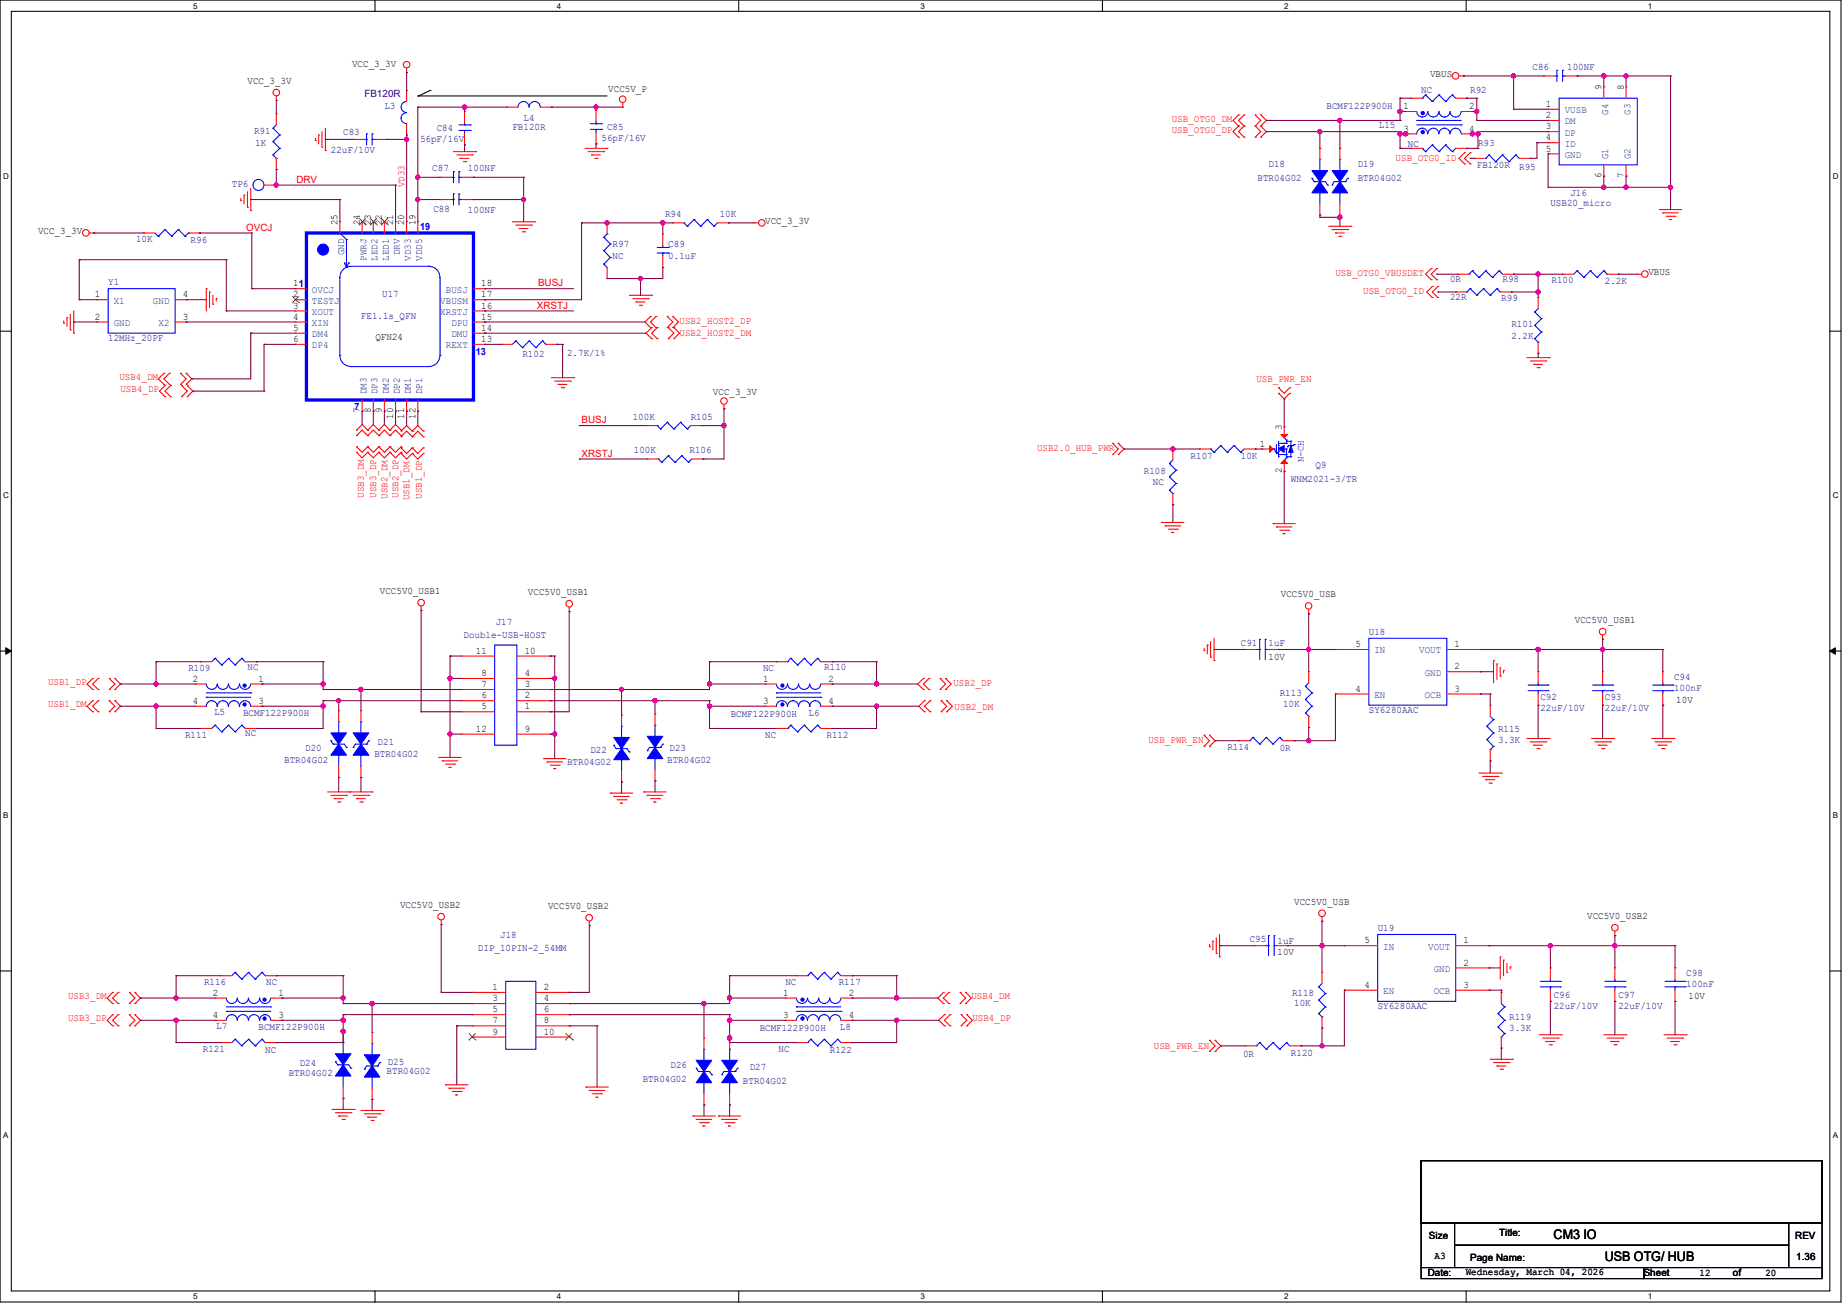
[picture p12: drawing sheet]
<svg xmlns="http://www.w3.org/2000/svg" width="594mm" height="420mm" viewBox="0 0 594 420" stroke-linecap="round" stroke-linejoin="round" font-family="sans-serif">
<defs><g id="words">
<g font-size="4.3">
<text x="499.7" y="398.6">CM3 IO</text>
<text x="516.1" y="405.4">USB OTG/ HUB</text>
</g>
<g font-size="3.2">
<text x="113.2" y="21.6">VCC_3_3V</text>
<text x="79.6" y="27">VCC_3_3V</text>
<text x="195.6" y="29.5">VCC5V_P</text>
<text x="459.9" y="24.8">VBUS</text>
<text x="515" y="29.1" transform="rotate(-90 515 29.1)">9</text>
<text x="522.2" y="29.1" transform="rotate(-90 522.2 29.1)">8</text>
<text x="451.4" y="35.1">1</text>
<text x="472.5" y="35.1">2</text>
<text x="497.2" y="34.4">1</text>
<text x="497.2" y="38">2</text>
<text x="497.2" y="41.6">3</text>
<text x="451.4" y="42.3">3</text>
<text x="472.5" y="42.3">4</text>
<text x="497.2" y="45.1">4</text>
<text x="497.2" y="48.7">5</text>
<text x="515" y="57.3" transform="rotate(-90 515 57.3)">6</text>
<text x="522.2" y="57.3" transform="rotate(-90 522.2 57.3)">7</text>
<text x="12.2" y="75.3">VCC_3_3V</text>
<text x="108.5" y="72.4" transform="rotate(-90 108.5 72.4)">25</text>
<text x="115.7" y="72.4" transform="rotate(-90 115.7 72.4)">24</text>
<text x="119.3" y="72.4" transform="rotate(-90 119.3 72.4)">23</text>
<text x="122.9" y="72.4" transform="rotate(-90 122.9 72.4)">22</text>
<text x="126.5" y="72.4" transform="rotate(-90 126.5 72.4)">21</text>
<text x="130" y="72.4" transform="rotate(-90 130 72.4)">20</text>
<text x="133.6" y="72.4" transform="rotate(-90 133.6 72.4)">19</text>
<text x="246.1" y="72.1">VCC_3_3V</text>
<text x="530.1" y="88.6">VBUS</text>
<text x="30.5" y="95.6">1</text>
<text x="58.8" y="95.6">4</text>
<text x="94.3" y="95.6">2</text>
<text x="94.3" y="92.1">11</text>
<text x="154.8" y="95.6">17</text>
<text x="154.8" y="92.1">18</text>
<text x="94.3" y="99.2">3</text>
<text x="154.8" y="99.2">16</text>
<text x="30.5" y="102.8">2</text>
<text x="58.8" y="102.8">3</text>
<text x="94.3" y="102.8">4</text>
<text x="94.3" y="106.4">5</text>
<text x="154.8" y="106.4">14</text>
<text x="154.8" y="102.8">15</text>
<text x="94.3" y="110">6</text>
<text x="120.7" y="109.3">QFN24</text>
<text x="154.8" y="110">13</text>
<text x="229.3" y="126.9">VCC_3_3V</text>
<text x="115.7" y="132.9" transform="rotate(-90 115.7 132.9)">7</text>
<text x="119.3" y="132.9" transform="rotate(-90 119.3 132.9)">8</text>
<text x="122.9" y="132.9" transform="rotate(-90 122.9 132.9)">9</text>
<text x="126.5" y="134.7" transform="rotate(-90 126.5 134.7)">10</text>
<text x="130" y="134.7" transform="rotate(-90 130 134.7)">11</text>
<text x="133.6" y="134.7" transform="rotate(-90 133.6 134.7)">12</text>
<text x="405.1" y="143.6">1</text>
<text x="412.2" y="138.3" transform="rotate(-90 412.2 138.3)">3</text>
<text x="412.2" y="152.2" transform="rotate(-90 412.2 152.2)">2</text>
<text x="122.2" y="191">VCC5V0_USB1</text>
<text x="169.8" y="191.3">VCC5V0_USB1</text>
<text x="411.9" y="192.1">VCC5V0_USB</text>
<text x="506.5" y="200.3">VCC5V0_USB1</text>
<text x="436" y="208.1">5</text>
<text x="467.8" y="208.1">1</text>
<text x="153" y="210.2">11</text>
<text x="168.7" y="210.2">10</text>
<text x="408" y="212.1">10V</text>
<text x="467.8" y="215.3">2</text>
<text x="62.1" y="219.2">2</text>
<text x="83.1" y="219.2">1</text>
<text x="154.8" y="221">7</text>
<text x="154.8" y="217.4">8</text>
<text x="168.7" y="221">3</text>
<text x="168.7" y="217.4">4</text>
<text x="245.4" y="219.2">1</text>
<text x="266.5" y="219.2">2</text>
<text x="62.1" y="226.4">4</text>
<text x="83.1" y="226.4">3</text>
<text x="154.8" y="224.6">6</text>
<text x="168.7" y="224.6">2</text>
<text x="245.4" y="226.4">3</text>
<text x="266.5" y="226.4">4</text>
<text x="436" y="222.4">4</text>
<text x="467.8" y="222.4">3</text>
<text x="539.1" y="226.1">10V</text>
<text x="154.8" y="228.1">5</text>
<text x="168.7" y="228.1">1</text>
<text x="153" y="235.3">12</text>
<text x="168.7" y="235.3">9</text>
<text x="128.7" y="292">VCC5V0_USB2</text>
<text x="176.3" y="292.4">VCC5V0_USB2</text>
<text x="416.2" y="290.9">VCC5V0_USB</text>
<text x="510.4" y="295.6">VCC5V0_USB2</text>
<text x="438.8" y="303.4">5</text>
<text x="470.7" y="303.4">1</text>
<text x="410.9" y="307">10V</text>
<text x="470.7" y="310.5">2</text>
<text x="438.8" y="317.7">4</text>
<text x="470.7" y="317.7">3</text>
<text x="68.5" y="320.2">2</text>
<text x="89.6" y="320.2">1</text>
<text x="158.4" y="318.4">1</text>
<text x="158.4" y="322">3</text>
<text x="174.8" y="318.4">2</text>
<text x="174.8" y="322">4</text>
<text x="251.9" y="320.2">1</text>
<text x="273" y="320.2">2</text>
<text x="543" y="321.4">10V</text>
<text x="68.5" y="327.4">4</text>
<text x="89.6" y="327.4">3</text>
<text x="158.4" y="325.5">5</text>
<text x="158.4" y="329.1">7</text>
<text x="174.8" y="325.5">6</text>
<text x="174.8" y="329.1">8</text>
<text x="251.9" y="327.4">3</text>
<text x="273" y="327.4">4</text>
<text x="158.4" y="332.7">9</text>
<text x="174.8" y="332.7">10</text>
<text x="459.6" y="398.3">Size</text>
<text x="482.1" y="397.6">Title:</text>
<text x="577.4" y="398.3">REV</text>
<text x="461.4" y="404.8">A3</text>
<text x="472.8" y="405.5">Page Name:</text>
<text x="577.7" y="405.1">1.36</text>
<text x="459.2" y="410.5">Date:</text>
<text x="471.4" y="410.2">Wednesday, March 04, 2026</text>
<text x="528.6" y="410.5">Sheet</text>
<text x="546.6" y="410.5">12</text>
<text x="557.3" y="410.5">of</text>
<text x="567.8" y="410.5">20</text>
</g>
<g font-size="3.2" fill="#000080">
<text x="492.9" y="22.6">C86</text>
<text x="504" y="22.6">100NF</text>
<text x="457.1" y="29.8">NC</text>
<text x="472.8" y="29.8">R92</text>
<text x="117.2" y="31.2">FB120R</text>
<text x="123.6" y="35.2">L3</text>
<text x="426.6" y="35.2">BCMF122P900H</text>
<text x="140.5" y="42">C84</text>
<text x="164.8" y="41.7">FB120R</text>
<text x="168.4" y="38.8">L4</text>
<text x="195.2" y="41.7">C85</text>
<text x="443.5" y="41.3">L15</text>
<text x="81.7" y="43.1">R91</text>
<text x="82.1" y="47">1K</text>
<text x="110.4" y="43.4">C83</text>
<text x="135.1" y="45.6">56pF/16V</text>
<text x="193.5" y="45.2">56pF/16V</text>
<text x="452.8" y="47.4">NC</text>
<text x="475.3" y="47">R93</text>
<text x="106.4" y="49.1">22uF/10V</text>
<text x="408" y="53.8">D18</text>
<text x="436.6" y="53.8">D19</text>
<text x="139" y="54.9">C87</text>
<text x="150.5" y="54.9">100NF</text>
<text x="404.4" y="58.1">BTR04G02</text>
<text x="436.6" y="58.1">BTR04G02</text>
<text x="475" y="54.2">FB120R</text>
<text x="488.6" y="54.5">R95</text>
<text x="74.6" y="60.2">TP6</text>
<text x="505.1" y="63.1">J16</text>
<text x="139.4" y="68.2">C88</text>
<text x="150.5" y="68.5">100NF</text>
<text x="213.9" y="69.9">R94</text>
<text x="231.4" y="69.9">10K</text>
<text x="498.6" y="66.3">USB20_micro</text>
<text x="43.8" y="77.8">10K</text>
<text x="61.3" y="78.1">R96</text>
<text x="197" y="79.6">R97</text>
<text x="197" y="83.2">NC</text>
<text x="214.9" y="79.6">C89</text>
<text x="214.9" y="83.2">0.1uF</text>
<text x="34.8" y="91.8">Y1</text>
<text x="122.9" y="95.4">U17</text>
<text x="466.4" y="90.7">0R</text>
<text x="483.2" y="90.7">R98</text>
<text x="499" y="91.1">R100</text>
<text x="516.2" y="91.4">2.2K</text>
<text x="466.4" y="96.4">22R</text>
<text x="482.8" y="96.8">R99</text>
<text x="116.1" y="102.5">FE1.1s_QFN</text>
<text x="486.1" y="105">R101</text>
<text x="34.8" y="109.7">12MHz_20PF</text>
<text x="486.1" y="109">2.2K</text>
<text x="168" y="114.7">R102</text>
<text x="182.4" y="114.3">2.7K/1%</text>
<text x="203.5" y="135.1">100K</text>
<text x="222.1" y="135.1">R105</text>
<text x="203.8" y="145.8">100K</text>
<text x="221.8" y="145.8">R106</text>
<text x="382.9" y="147.7">R107</text>
<text x="399.1" y="147.7">10K</text>
<text x="367.9" y="152.3">R108</text>
<text x="370.8" y="155.9">NC</text>
<text x="415.2" y="155.2">WNM2021-3/TR</text>
<text x="423.1" y="150.5">Q9</text>
<text x="159.4" y="201">J17</text>
<text x="149.1" y="205.3">Double-USB-HOST</text>
<text x="399.1" y="207.8">C91</text>
<text x="408" y="207.8">1uF</text>
<text x="440.2" y="204.2">U18</text>
<text x="60.6" y="215.7">R109</text>
<text x="79.6" y="215.3">NC</text>
<text x="245.4" y="215.7">NC</text>
<text x="265.1" y="215.3">R110</text>
<text x="538.4" y="218.6">C94</text>
<text x="411.6" y="223.9">R113</text>
<text x="412.6" y="227.5">10K</text>
<text x="495.4" y="225">C92</text>
<text x="516.2" y="225">C93</text>
<text x="538.4" y="222.1">100nF</text>
<text x="68.8" y="230">L5</text>
<text x="78.2" y="230.4">BCMF122P900H</text>
<text x="235" y="230.7">BCMF122P900H</text>
<text x="260.1" y="230.4">L6</text>
<text x="440.2" y="229.3">SY6280AAC</text>
<text x="495.4" y="228.6">22uF/10V</text>
<text x="516.2" y="228.6">22uF/10V</text>
<text x="59.5" y="237.2">R111</text>
<text x="78.9" y="236.8">NC</text>
<text x="121.5" y="239.7">D21</text>
<text x="246.1" y="237.2">NC</text>
<text x="265.8" y="237.2">R112</text>
<text x="481.8" y="235.4">R115</text>
<text x="481.8" y="239">3.3K</text>
<text x="91.4" y="245.4">BTR04G02</text>
<text x="98.2" y="241.5">D20</text>
<text x="120.4" y="243.3">BTR04G02</text>
<text x="189.9" y="242.2">D22</text>
<text x="214.6" y="245.4">BTR04G02</text>
<text x="215.3" y="241.5">D23</text>
<text x="394.7" y="241.1">R114</text>
<text x="411.6" y="241.5">0R</text>
<text x="182.4" y="246.1">BTR04G02</text>
<text x="443.1" y="299.5">U19</text>
<text x="153.7" y="305.9">DIP_10PIN-2_54MM</text>
<text x="160.9" y="301.7">J18</text>
<text x="401.9" y="303.1">C95</text>
<text x="410.9" y="303.4">1uF</text>
<text x="65.6" y="316.7">R116</text>
<text x="85.6" y="316.7">NC</text>
<text x="252.6" y="316.7">NC</text>
<text x="269.8" y="316.7">R117</text>
<text x="542.3" y="313.8">C98</text>
<text x="542.3" y="317.4">100nF</text>
<text x="415.5" y="320.3">R118</text>
<text x="416.2" y="323.5">10K</text>
<text x="499.7" y="321">C96</text>
<text x="520.5" y="321">C97</text>
<text x="443.1" y="324.6">SY6280AAC</text>
<text x="485.4" y="328.2">R119</text>
<text x="499.7" y="324.6">22uF/10V</text>
<text x="520.5" y="324.6">22uF/10V</text>
<text x="69.6" y="331">L7</text>
<text x="83.1" y="331.4">BCMF122P900H</text>
<text x="244.3" y="331.7">BCMF122P900H</text>
<text x="270.1" y="331.4">L8</text>
<text x="485.4" y="331.7">3.3K</text>
<text x="65.2" y="338.2">R121</text>
<text x="85.3" y="338.5">NC</text>
<text x="250.4" y="338.2">NC</text>
<text x="266.9" y="338.5">R122</text>
<text x="399.8" y="340">0R</text>
<text x="415.2" y="339.6">R120</text>
<text x="92.8" y="346.1">BTR04G02</text>
<text x="96.4" y="342.8">D24</text>
<text x="124.3" y="345.4">BTR04G02</text>
<text x="124.7" y="342.5">D25</text>
<text x="206.7" y="347.9">BTR04G02</text>
<text x="215.7" y="343.5">D26</text>
<text x="241.1" y="344.3">D27</text>
<text x="238.9" y="348.6">BTR04G02</text>
</g>
<g font-size="3.2" fill="#f00">
<text x="376.8" y="39.1">USB_OTG0_DM</text>
<text x="376.8" y="42.7">USB_OTG0_DP</text>
<text x="448.8" y="51.6">USB_OTG0_ID</text>
<text x="95.3" y="58.8">DRV</text>
<text x="130" y="60.2" transform="rotate(-90 130 60.2)">VD33</text>
<text x="79.2" y="74.2">OVCJ</text>
<text x="429.5" y="88.9">USB_OTG0_VBUSDET</text>
<text x="173.1" y="92.1">BUSJ</text>
<text x="438.4" y="94.7">USB_OTG0_ID</text>
<text x="172.7" y="99.3">XRSTJ</text>
<text x="218.5" y="104.3">USB2_HOST2_DP</text>
<text x="218.5" y="107.9">USB2_HOST2_DM</text>
<text x="38.4" y="122.2">USB4_DM</text>
<text x="404" y="122.9">USB_PWR_EN</text>
<text x="38.7" y="126.2">USB4_DP</text>
<text x="187" y="136.1">BUSJ</text>
<text x="187" y="146.9">XRSTJ</text>
<text x="333.5" y="145.1">USB2.0_HUB_PWR</text>
<text x="117.1" y="160.1" transform="rotate(-90 117.1 160.1)">USB3_DM</text>
<text x="121" y="160.1" transform="rotate(-90 121 160.1)">USB3_DP</text>
<text x="124.6" y="160.5" transform="rotate(-90 124.6 160.5)">USB2_DM</text>
<text x="128.1" y="160.1" transform="rotate(-90 128.1 160.1)">USB2_DP</text>
<text x="131.7" y="160.9" transform="rotate(-90 131.7 160.9)">USB1_DM</text>
<text x="135.7" y="160.5" transform="rotate(-90 135.7 160.5)">USB1_DP</text>
<text x="15.5" y="220.3">USB1_DP</text>
<text x="306.6" y="220.7">USB2_DP</text>
<text x="15.5" y="227.5">USB1_DM</text>
<text x="307" y="228.2">USB2_DM</text>
<text x="369.3" y="239">USB_PWR_EN</text>
<text x="21.9" y="321.4">USB3_DM</text>
<text x="312.4" y="321.4">USB4_DM</text>
<text x="21.9" y="328.5">USB3_DP</text>
<text x="312.7" y="328.5">USB4_DP</text>
<text x="371.1" y="337.5">USB_PWR_EN</text>
</g>
<g font-size="3.2" fill="#004080">
<text x="503.2" y="36.4">VUSB</text>
<text x="503.2" y="40">DM</text>
<text x="517.2" y="36.9" transform="rotate(-90 517.2 36.9)">G4</text>
<text x="524.3" y="36.9" transform="rotate(-90 524.3 36.9)">G3</text>
<text x="503.2" y="43.6">DP</text>
<text x="503.2" y="47.2">ID</text>
<text x="503.2" y="50.8">GND</text>
<text x="517.2" y="51.2" transform="rotate(-90 517.2 51.2)">G1</text>
<text x="524.3" y="51.2" transform="rotate(-90 524.3 51.2)">G2</text>
<text x="110.7" y="82" transform="rotate(-90 110.7 82)">GND</text>
<text x="117.9" y="83.8" transform="rotate(-90 117.9 83.8)">PWRJ</text>
<text x="121.5" y="83.8" transform="rotate(-90 121.5 83.8)">LED2</text>
<text x="125" y="83.8" transform="rotate(-90 125 83.8)">LED1</text>
<text x="128.6" y="82" transform="rotate(-90 128.6 82)">DRV</text>
<text x="132.2" y="83.8" transform="rotate(-90 132.2 83.8)">VD33</text>
<text x="135.8" y="83.8" transform="rotate(-90 135.8 83.8)">VDD5</text>
<text x="100.3" y="94.1">OVCJ</text>
<text x="143.4" y="94.1">BUSJ</text>
<text x="36.6" y="97.7">X1</text>
<text x="49.2" y="97.7">GND</text>
<text x="100.3" y="97.7">TESTJ</text>
<text x="100.3" y="101.3">XOUT</text>
<text x="141.6" y="101.3">XRSTJ</text>
<text x="141.6" y="97.7">VBUSM</text>
<text x="36.6" y="104.8">GND</text>
<text x="51" y="104.8">X2</text>
<text x="100.3" y="104.8">XIN</text>
<text x="145.2" y="104.8">DPU</text>
<text x="100.3" y="108.4">DM4</text>
<text x="100.3" y="112">DP4</text>
<text x="143.4" y="112">REXT</text>
<text x="145.2" y="108.4">DMU</text>
<text x="117.9" y="126.9" transform="rotate(-90 117.9 126.9)">DM3</text>
<text x="121.5" y="126.9" transform="rotate(-90 121.5 126.9)">DP3</text>
<text x="125" y="126.9" transform="rotate(-90 125 126.9)">DM2</text>
<text x="128.6" y="126.9" transform="rotate(-90 128.6 126.9)">DP2</text>
<text x="132.2" y="126.9" transform="rotate(-90 132.2 126.9)">DM1</text>
<text x="135.8" y="126.9" transform="rotate(-90 135.8 126.9)">DP1</text>
<text x="442" y="210.1">IN</text>
<text x="456.4" y="210.1">VOUT</text>
<text x="458.2" y="217.3">GND</text>
<text x="442" y="224.5">EN</text>
<text x="458.2" y="224.5">OCB</text>
<text x="444.9" y="305.4">IN</text>
<text x="459.3" y="305.4">VOUT</text>
<text x="461.1" y="312.5">GND</text>
<text x="444.9" y="319.7">EN</text>
<text x="461.1" y="319.7">OCB</text>
</g>
<g font-size="3.2" fill="#00f">
<text x="135.1" y="73.9">19</text>
<text x="153" y="114">13</text>
<text x="114" y="132">7</text>
<text x="419.3" y="148.7" transform="rotate(-90 419.3 148.7)">N-CH</text>
</g>
<g font-size="2.6">
<text x="62.1" y="2.8">5</text>
<text x="179.1" y="2.8">4</text>
<text x="296" y="2.8">3</text>
<text x="413" y="2.8">2</text>
<text x="530" y="2.8">1</text>
<text x="1" y="57.4">D</text>
<text x="589.4" y="57.4">D</text>
<text x="1" y="160.3">C</text>
<text x="589.4" y="160.3">C</text>
<text x="1" y="263.1">B</text>
<text x="589.4" y="263.1">B</text>
<text x="1" y="366">A</text>
<text x="589.4" y="366">A</text>
<text x="62.1" y="417.9">5</text>
<text x="179.1" y="417.9">4</text>
<text x="296" y="417.9">3</text>
<text x="413" y="417.9">2</text>
<text x="530" y="417.9">1</text>
</g>
</g></defs>
<path d="M0 0h592.1v418.7h-592.1zM3.6 3.6h584.9v411.6h-584.9z" fill="none" stroke="#000" stroke-width=".34"/>
<g fill="#fff">
<path d="M62.1 .4h1.4v2.9h-1.4z"/>
<path d="M62.1 415.5h1.4v2.9h-1.4z"/>
</g>
<path d="M120.6 0v3.6M120.6 415.2v3.6" fill="none" stroke="#000" stroke-width=".34"/>
<g fill="#fff">
<path d="M179.1 .4h1.4v2.9h-1.4z"/>
<path d="M179.1 415.5h1.4v2.9h-1.4z"/>
</g>
<path d="M237.6 0v3.6M237.6 415.2v3.6" fill="none" stroke="#000" stroke-width=".34"/>
<g fill="#fff">
<path d="M296 .4h1.5v2.9h-1.5z"/>
<path d="M296 415.5h1.5v2.9h-1.5z"/>
</g>
<path d="M354.5 0v3.6M354.5 415.2v3.6" fill="none" stroke="#000" stroke-width=".34"/>
<g fill="#fff">
<path d="M413 .4h1.4v2.9h-1.4z"/>
<path d="M413 415.5h1.4v2.9h-1.4z"/>
</g>
<path d="M471.5 0v3.6M471.5 415.2v3.6" fill="none" stroke="#000" stroke-width=".34"/>
<g fill="#fff">
<path d="M530 .4h1.4v2.9h-1.4z"/>
<path d="M530 415.5h1.4v2.9h-1.4z"/>
<path d="M1 55.1h1.8v2.9h-1.8z"/>
<path d="M589.4 55.1h1.9v2.9h-1.9z"/>
<path d="M1 157.9h1.8v2.9h-1.8z"/>
<path d="M589.4 157.9h1.9v2.9h-1.9z"/>
</g>
<path d="M0 106.5h3.6M588.5 106.5h3.6" fill="none" stroke="#000" stroke-width=".34"/>
<g fill="#fff">
<path d="M1 260.8h1.7v2.9h-1.7z"/>
<path d="M589.4 260.8h1.7v2.9h-1.7z"/>
</g>
<path d="M0 209.4h3.6M588.5 209.4h3.6" fill="none" stroke="#000" stroke-width=".34"/>
<path d="M1.9 208.3l1.7 1.1-1.7 1zM588.5 209.4l1.8-1.1v2.1z" fill="#000" stroke="#000" stroke-width=".32"/>
<g fill="#fff">
<path d="M1 363.7h1.7v2.9h-1.7z"/>
<path d="M589.4 363.7h1.7v2.9h-1.7z"/>
</g>
<path d="M134.4 30.9h60.8M138.3 29.1l-3.6 1.8M0 312.3h3.6M588.5 312.3h3.6" fill="none" stroke="#000" stroke-width=".34"/>
<g fill="#000">
<circle cx="134.4" cy="30.9" r=".17"/>
<circle cx="138.3" cy="29.1" r=".17"/>
</g>
<path d="M104.6 41.2v7.2" fill="none" stroke="#f00" stroke-width=".34"/>
<circle cx="104.6" cy="48.4" r=".17" fill="#f00"/>
<path d="M103.5 42.3v5" fill="none" stroke="#f00" stroke-width=".34"/>
<circle cx="103.5" cy="47.3" r=".17" fill="#f00"/>
<path d="M102.5 43.4v2.9" fill="none" stroke="#f00" stroke-width=".34"/>
<circle cx="102.5" cy="43.4" r=".17" fill="#f00"/>
<path d="M101.4 44.4v.8" fill="none" stroke="#f00" stroke-width=".34"/>
<circle cx="101.4" cy="45.2" r=".17" fill="#f00"/>
<path d="M202.4 95h7.2" fill="none" stroke="#f00" stroke-width=".34"/>
<circle cx="209.6" cy="95" r=".17" fill="#f00"/>
<path d="M203.5 96.1h5" fill="none" stroke="#f00" stroke-width=".34"/>
<circle cx="208.5" cy="96.1" r=".17" fill="#f00"/>
<path d="M204.6 97.1h2.8" fill="none" stroke="#f00" stroke-width=".34"/>
<circle cx="204.6" cy="97.1" r=".17" fill="#f00"/>
<path d="M205.6 98.2h.7" fill="none" stroke="#f00" stroke-width=".34"/>
<circle cx="206.3" cy="98.2" r=".17" fill="#f00"/>
<path d="M130.8 21.9v1.4" fill="none" stroke="#f00" stroke-width=".34"/>
<circle cx="130.8" cy="23.3" r=".17" fill="#f00"/>
<g fill="none" stroke="#f00" stroke-width=".34">
<path d="M80.6 60.6v7.1"/>
<circle cx="130.8" cy="20.8" r="1.05"/>
</g>
<circle cx="80.6" cy="67.7" r=".17" fill="#f00"/>
<path d="M79.6 61.7v5" fill="none" stroke="#f00" stroke-width=".34"/>
<circle cx="79.6" cy="66.7" r=".17" fill="#f00"/>
<path d="M78.5 62.7v2.9" fill="none" stroke="#f00" stroke-width=".34"/>
<circle cx="78.5" cy="62.7" r=".17" fill="#f00"/>
<path d="M77.4 63.8v.7" fill="none" stroke="#f00" stroke-width=".34"/>
<circle cx="77.4" cy="64.5" r=".17" fill="#f00"/>
<path d="M188.1 47.7h7.1" fill="none" stroke="#f00" stroke-width=".34"/>
<circle cx="195.2" cy="47.7" r=".17" fill="#f00"/>
<path d="M189.1 48.8h5.1" fill="none" stroke="#f00" stroke-width=".34"/>
<circle cx="194.2" cy="48.8" r=".17" fill="#f00"/>
<path d="M190.2 49.8h2.9" fill="none" stroke="#f00" stroke-width=".34"/>
<circle cx="190.2" cy="49.8" r=".17" fill="#f00"/>
<path d="M191.3 50.9h.7" fill="none" stroke="#f00" stroke-width=".34"/>
<circle cx="192" cy="50.9" r=".17" fill="#f00"/>
<path d="M88.9 30.9v1.4" fill="none" stroke="#f00" stroke-width=".34"/>
<circle cx="88.9" cy="32.3" r=".17" fill="#f00"/>
<g fill="none" stroke="#f00" stroke-width=".34">
<path d="M232.8 130v1.5"/>
<circle cx="88.9" cy="29.8" r="1.06"/>
</g>
<circle cx="232.8" cy="131.5" r=".17" fill="#f00"/>
<g fill="none" stroke="#f00" stroke-width=".34">
<path d="M145.8 48.8h7.2"/>
<circle cx="232.8" cy="129" r="1.05"/>
</g>
<circle cx="153" cy="48.8" r=".17" fill="#f00"/>
<path d="M146.9 49.8h5" fill="none" stroke="#f00" stroke-width=".34"/>
<circle cx="151.9" cy="49.8" r=".17" fill="#f00"/>
<path d="M148 50.9h2.8" fill="none" stroke="#f00" stroke-width=".34"/>
<circle cx="148" cy="50.9" r=".17" fill="#f00"/>
<path d="M149.1 52h.7" fill="none" stroke="#f00" stroke-width=".34"/>
<circle cx="149.8" cy="52" r=".17" fill="#f00"/>
<path d="M177.3 121.5h7.2" fill="none" stroke="#f00" stroke-width=".34"/>
<circle cx="184.5" cy="121.5" r=".17" fill="#f00"/>
<path d="M178.4 122.6h5" fill="none" stroke="#f00" stroke-width=".34"/>
<circle cx="183.4" cy="122.6" r=".17" fill="#f00"/>
<path d="M179.5 123.6h2.9" fill="none" stroke="#f00" stroke-width=".34"/>
<circle cx="179.5" cy="123.6" r=".17" fill="#f00"/>
<path d="M180.6 124.7h.7" fill="none" stroke="#f00" stroke-width=".34"/>
<circle cx="181.3" cy="124.7" r=".17" fill="#f00"/>
<path d="M164.8 71.3h7.2" fill="none" stroke="#f00" stroke-width=".34"/>
<circle cx="172" cy="71.3" r=".17" fill="#f00"/>
<path d="M165.9 72.4h5" fill="none" stroke="#f00" stroke-width=".34"/>
<circle cx="170.9" cy="72.4" r=".17" fill="#f00"/>
<path d="M167 73.5h2.8" fill="none" stroke="#f00" stroke-width=".34"/>
<circle cx="167" cy="73.5" r=".17" fill="#f00"/>
<path d="M168 74.5h.7" fill="none" stroke="#f00" stroke-width=".34"/>
<circle cx="168.7" cy="74.5" r=".17" fill="#f00"/>
<path d="M200.3 33v1.5" fill="none" stroke="#f00" stroke-width=".34"/>
<circle cx="200.3" cy="34.5" r=".17" fill="#f00"/>
<g fill="none" stroke="#f00" stroke-width=".34">
<path d="M23.7 100v7.1"/>
<circle cx="200.2" cy="31.9" r="1.06"/>
</g>
<circle cx="23.7" cy="107.1" r=".17" fill="#f00"/>
<path d="M22.6 101v5.1" fill="none" stroke="#f00" stroke-width=".34"/>
<circle cx="22.6" cy="106.1" r=".17" fill="#f00"/>
<path d="M21.5 102.2v2.8" fill="none" stroke="#f00" stroke-width=".34"/>
<circle cx="21.5" cy="102.2" r=".17" fill="#f00"/>
<path d="M20.5 103.2v.7" fill="none" stroke="#f00" stroke-width=".34"/>
<circle cx="20.5" cy="103.9" r=".17" fill="#f00"/>
<path d="M66.3 92.8v7.2" fill="none" stroke="#f00" stroke-width=".34"/>
<circle cx="66.3" cy="92.8" r=".17" fill="#f00"/>
<path d="M67.4 93.9v5" fill="none" stroke="#f00" stroke-width=".34"/>
<circle cx="67.4" cy="93.9" r=".17" fill="#f00"/>
<path d="M68.5 95v2.8" fill="none" stroke="#f00" stroke-width=".34"/>
<circle cx="68.5" cy="97.8" r=".17" fill="#f00"/>
<path d="M69.6 96.1v.7" fill="none" stroke="#f00" stroke-width=".34"/>
<circle cx="69.6" cy="96.1" r=".17" fill="#f00"/>
<path d="M242.5 71.7h1.5" fill="none" stroke="#f00" stroke-width=".34"/>
<circle cx="242.5" cy="71.7" r=".17" fill="#f00"/>
<g fill="none" stroke="#f00" stroke-width=".34">
<path d="M28.7 74.9h1.4"/>
<circle cx="245" cy="71.7" r="1.05"/>
</g>
<circle cx="30.1" cy="74.9" r=".17" fill="#f00"/>
<g fill="none" stroke="#f00" stroke-width=".34">
<path d="M533.7 67.4h7.2"/>
<circle cx="27.6" cy="74.9" r="1.06"/>
</g>
<circle cx="533.7" cy="67.4" r=".17" fill="#f00"/>
<path d="M534.8 68.5h5" fill="none" stroke="#f00" stroke-width=".34"/>
<circle cx="534.8" cy="68.5" r=".17" fill="#f00"/>
<path d="M535.9 69.6h2.8" fill="none" stroke="#f00" stroke-width=".34"/>
<circle cx="538.7" cy="69.6" r=".17" fill="#f00"/>
<path d="M536.9 70.6h.7" fill="none" stroke="#f00" stroke-width=".34"/>
<circle cx="536.9" cy="70.6" r=".17" fill="#f00"/>
<path d="M491.1 115h7.1" fill="none" stroke="#f00" stroke-width=".34"/>
<circle cx="498.2" cy="115" r=".17" fill="#f00"/>
<path d="M492.1 116.1h5.1" fill="none" stroke="#f00" stroke-width=".34"/>
<circle cx="497.2" cy="116.1" r=".17" fill="#f00"/>
<path d="M493.2 117.2h2.9" fill="none" stroke="#f00" stroke-width=".34"/>
<circle cx="493.2" cy="117.2" r=".17" fill="#f00"/>
<path d="M494.3 118.2h.7" fill="none" stroke="#f00" stroke-width=".34"/>
<circle cx="495" cy="118.2" r=".17" fill="#f00"/>
<path d="M427.3 72.8h7.2" fill="none" stroke="#f00" stroke-width=".34"/>
<circle cx="434.5" cy="72.8" r=".17" fill="#f00"/>
<path d="M428.4 73.8h5" fill="none" stroke="#f00" stroke-width=".34"/>
<circle cx="433.4" cy="73.8" r=".17" fill="#f00"/>
<path d="M429.5 74.9h2.9" fill="none" stroke="#f00" stroke-width=".34"/>
<circle cx="429.5" cy="74.9" r=".17" fill="#f00"/>
<path d="M430.5 76h.7" fill="none" stroke="#f00" stroke-width=".34"/>
<circle cx="431.2" cy="76" r=".17" fill="#f00"/>
<path d="M491.1 237.5h7.1" fill="none" stroke="#f00" stroke-width=".34"/>
<circle cx="498.2" cy="237.5" r=".17" fill="#f00"/>
<path d="M492.1 238.6h5.1" fill="none" stroke="#f00" stroke-width=".34"/>
<circle cx="497.2" cy="238.6" r=".17" fill="#f00"/>
<path d="M493.2 239.6h2.9" fill="none" stroke="#f00" stroke-width=".34"/>
<circle cx="493.2" cy="239.6" r=".17" fill="#f00"/>
<path d="M494.3 240.7h.7" fill="none" stroke="#f00" stroke-width=".34"/>
<circle cx="495" cy="240.7" r=".17" fill="#f00"/>
<path d="M511.9 237.5h7.1" fill="none" stroke="#f00" stroke-width=".34"/>
<circle cx="519" cy="237.5" r=".17" fill="#f00"/>
<path d="M512.9 238.6h5" fill="none" stroke="#f00" stroke-width=".34"/>
<circle cx="517.9" cy="238.6" r=".17" fill="#f00"/>
<path d="M514 239.6h2.8" fill="none" stroke="#f00" stroke-width=".34"/>
<circle cx="514" cy="239.6" r=".17" fill="#f00"/>
<path d="M515.1 240.7h.7" fill="none" stroke="#f00" stroke-width=".34"/>
<circle cx="515.8" cy="240.7" r=".17" fill="#f00"/>
<path d="M183 195.2v1.5" fill="none" stroke="#f00" stroke-width=".34"/>
<circle cx="183" cy="196.7" r=".17" fill="#f00"/>
<g fill="none" stroke="#f00" stroke-width=".34">
<path d="M105.4 254.7h7.1"/>
<circle cx="183" cy="194.1" r="1.06"/>
</g>
<circle cx="112.5" cy="254.7" r=".17" fill="#f00"/>
<path d="M106.4 255.8h5" fill="none" stroke="#f00" stroke-width=".34"/>
<circle cx="111.4" cy="255.8" r=".17" fill="#f00"/>
<path d="M107.5 256.8h2.9" fill="none" stroke="#f00" stroke-width=".34"/>
<circle cx="107.5" cy="256.8" r=".17" fill="#f00"/>
<path d="M108.6 257.9h.7" fill="none" stroke="#f00" stroke-width=".34"/>
<circle cx="109.3" cy="257.9" r=".17" fill="#f00"/>
<path d="M531.2 237.5h7.2" fill="none" stroke="#f00" stroke-width=".34"/>
<circle cx="538.4" cy="237.5" r=".17" fill="#f00"/>
<path d="M532.3 238.6h5" fill="none" stroke="#f00" stroke-width=".34"/>
<circle cx="537.3" cy="238.6" r=".17" fill="#f00"/>
<path d="M533.3 239.6h2.9" fill="none" stroke="#f00" stroke-width=".34"/>
<circle cx="533.3" cy="239.6" r=".17" fill="#f00"/>
<path d="M534.4 240.7h.7" fill="none" stroke="#f00" stroke-width=".34"/>
<circle cx="535.1" cy="240.7" r=".17" fill="#f00"/>
<path d="M515.4 204.2v1.4" fill="none" stroke="#f00" stroke-width=".34"/>
<circle cx="515.4" cy="205.6" r=".17" fill="#f00"/>
<g fill="none" stroke="#f00" stroke-width=".34">
<path d="M112.5 254.7h7.2"/>
<circle cx="515.4" cy="203.1" r="1.06"/>
</g>
<circle cx="119.7" cy="254.7" r=".17" fill="#f00"/>
<path d="M113.6 255.8h5" fill="none" stroke="#f00" stroke-width=".34"/>
<circle cx="118.6" cy="255.8" r=".17" fill="#f00"/>
<path d="M114.7 256.8h2.8" fill="none" stroke="#f00" stroke-width=".34"/>
<circle cx="114.7" cy="256.8" r=".17" fill="#f00"/>
<path d="M115.7 257.9h.8" fill="none" stroke="#f00" stroke-width=".34"/>
<circle cx="116.5" cy="257.9" r=".17" fill="#f00"/>
<path d="M390.4 205.3v7.1" fill="none" stroke="#f00" stroke-width=".34"/>
<circle cx="390.4" cy="212.4" r=".17" fill="#f00"/>
<path d="M389.3 206.3v5.1" fill="none" stroke="#f00" stroke-width=".34"/>
<circle cx="389.3" cy="211.4" r=".17" fill="#f00"/>
<path d="M388.3 207.4v2.9" fill="none" stroke="#f00" stroke-width=".34"/>
<circle cx="388.3" cy="207.4" r=".17" fill="#f00"/>
<path d="M387.2 208.5v.7" fill="none" stroke="#f00" stroke-width=".34"/>
<circle cx="387.2" cy="209.2" r=".17" fill="#f00"/>
<path d="M475.7 248.6h7.1" fill="none" stroke="#f00" stroke-width=".34"/>
<circle cx="482.8" cy="248.6" r=".17" fill="#f00"/>
<path d="M476.8 249.7h5" fill="none" stroke="#f00" stroke-width=".34"/>
<circle cx="481.8" cy="249.7" r=".17" fill="#f00"/>
<path d="M477.8 250.7h2.9" fill="none" stroke="#f00" stroke-width=".34"/>
<circle cx="477.8" cy="250.7" r=".17" fill="#f00"/>
<path d="M478.9 251.8h.7" fill="none" stroke="#f00" stroke-width=".34"/>
<circle cx="479.6" cy="251.8" r=".17" fill="#f00"/>
<path d="M480.3 212.4v7.2" fill="none" stroke="#f00" stroke-width=".34"/>
<circle cx="480.3" cy="212.4" r=".17" fill="#f00"/>
<path d="M481.4 213.5v5" fill="none" stroke="#f00" stroke-width=".34"/>
<circle cx="481.4" cy="213.5" r=".17" fill="#f00"/>
<path d="M482.5 214.6v2.9" fill="none" stroke="#f00" stroke-width=".34"/>
<circle cx="482.5" cy="217.5" r=".17" fill="#f00"/>
<path d="M483.5 215.6v.8" fill="none" stroke="#f00" stroke-width=".34"/>
<circle cx="483.5" cy="215.6" r=".17" fill="#f00"/>
<path d="M420.9 196v1.4" fill="none" stroke="#f00" stroke-width=".34"/>
<circle cx="420.9" cy="197.4" r=".17" fill="#f00"/>
<g fill="none" stroke="#f00" stroke-width=".34">
<path d="M196.3 255.1h7.2"/>
<circle cx="420.8" cy="194.9" r="1.05"/>
</g>
<circle cx="196.3" cy="255.1" r=".17" fill="#f00"/>
<path d="M197.4 256.1h5" fill="none" stroke="#f00" stroke-width=".34"/>
<circle cx="197.4" cy="256.1" r=".17" fill="#f00"/>
<path d="M198.5 257.2h2.8" fill="none" stroke="#f00" stroke-width=".34"/>
<circle cx="201.3" cy="257.2" r=".17" fill="#f00"/>
<path d="M199.6 258.3h.7" fill="none" stroke="#f00" stroke-width=".34"/>
<circle cx="199.6" cy="258.3" r=".17" fill="#f00"/>
<path d="M207.1 254.7h7.1" fill="none" stroke="#f00" stroke-width=".34"/>
<circle cx="207.1" cy="254.7" r=".17" fill="#f00"/>
<path d="M208.2 255.8h4.9" fill="none" stroke="#f00" stroke-width=".34"/>
<circle cx="208.2" cy="255.8" r=".17" fill="#f00"/>
<path d="M209.2 256.8h2.9" fill="none" stroke="#f00" stroke-width=".34"/>
<circle cx="212.1" cy="256.8" r=".17" fill="#f00"/>
<path d="M210.3 257.9h.7" fill="none" stroke="#f00" stroke-width=".34"/>
<circle cx="210.3" cy="257.9" r=".17" fill="#f00"/>
<path d="M174.8 244h7.2" fill="none" stroke="#f00" stroke-width=".34"/>
<circle cx="174.8" cy="244" r=".17" fill="#f00"/>
<path d="M175.9 245h5" fill="none" stroke="#f00" stroke-width=".34"/>
<circle cx="175.9" cy="245" r=".17" fill="#f00"/>
<path d="M177 246.1h2.8" fill="none" stroke="#f00" stroke-width=".34"/>
<circle cx="179.8" cy="246.1" r=".17" fill="#f00"/>
<path d="M178.1 247.2h.7" fill="none" stroke="#f00" stroke-width=".34"/>
<circle cx="178.1" cy="247.2" r=".17" fill="#f00"/>
<path d="M141.2 243.6h7.1" fill="none" stroke="#f00" stroke-width=".34"/>
<circle cx="141.2" cy="243.6" r=".17" fill="#f00"/>
<path d="M142.2 244.7h5" fill="none" stroke="#f00" stroke-width=".34"/>
<circle cx="142.2" cy="244.7" r=".17" fill="#f00"/>
<path d="M143.3 245.7h2.9" fill="none" stroke="#f00" stroke-width=".34"/>
<circle cx="146.2" cy="245.7" r=".17" fill="#f00"/>
<path d="M144.4 246.8h.7" fill="none" stroke="#f00" stroke-width=".34"/>
<circle cx="144.4" cy="246.8" r=".17" fill="#f00"/>
<path d="M135.4 194.9v1.4" fill="none" stroke="#f00" stroke-width=".34"/>
<circle cx="135.4" cy="196.3" r=".17" fill="#f00"/>
<g fill="none" stroke="#f00" stroke-width=".34">
<path d="M189.5 296.2v1.5"/>
<circle cx="135.4" cy="193.8" r="1.06"/>
</g>
<circle cx="189.5" cy="297.7" r=".17" fill="#f00"/>
<g fill="none" stroke="#f00" stroke-width=".34">
<path d="M106.8 356.8h7.2"/>
<circle cx="189.5" cy="295.1" r="1.06"/>
</g>
<circle cx="114" cy="356.8" r=".17" fill="#f00"/>
<path d="M107.9 357.8h5" fill="none" stroke="#f00" stroke-width=".34"/>
<circle cx="112.9" cy="357.8" r=".17" fill="#f00"/>
<path d="M108.9 358.9h2.9" fill="none" stroke="#f00" stroke-width=".34"/>
<circle cx="108.9" cy="358.9" r=".17" fill="#f00"/>
<path d="M110 360h.7" fill="none" stroke="#f00" stroke-width=".34"/>
<circle cx="110.7" cy="360" r=".17" fill="#f00"/>
<path d="M116.1 357.1h7.2" fill="none" stroke="#f00" stroke-width=".34"/>
<circle cx="123.3" cy="357.1" r=".17" fill="#f00"/>
<path d="M117.2 358.2h5" fill="none" stroke="#f00" stroke-width=".34"/>
<circle cx="122.2" cy="358.2" r=".17" fill="#f00"/>
<path d="M118.2 359.3h2.9" fill="none" stroke="#f00" stroke-width=".34"/>
<circle cx="118.2" cy="359.3" r=".17" fill="#f00"/>
<path d="M119.3 360.3h.8" fill="none" stroke="#f00" stroke-width=".34"/>
<circle cx="120.1" cy="360.3" r=".17" fill="#f00"/>
<path d="M222.8 358.9h7.2" fill="none" stroke="#f00" stroke-width=".34"/>
<circle cx="222.8" cy="358.9" r=".17" fill="#f00"/>
<path d="M223.9 360h5" fill="none" stroke="#f00" stroke-width=".34"/>
<circle cx="223.9" cy="360" r=".17" fill="#f00"/>
<path d="M225 361.1h2.8" fill="none" stroke="#f00" stroke-width=".34"/>
<circle cx="227.8" cy="361.1" r=".17" fill="#f00"/>
<path d="M226.1 362.1h.7" fill="none" stroke="#f00" stroke-width=".34"/>
<circle cx="226.1" cy="362.1" r=".17" fill="#f00"/>
<path d="M231.1 358.9h7.1" fill="none" stroke="#f00" stroke-width=".34"/>
<circle cx="231.1" cy="358.9" r=".17" fill="#f00"/>
<path d="M232.1 360h5.1" fill="none" stroke="#f00" stroke-width=".34"/>
<circle cx="232.1" cy="360" r=".17" fill="#f00"/>
<path d="M233.2 361.1h2.9" fill="none" stroke="#f00" stroke-width=".34"/>
<circle cx="236.1" cy="361.1" r=".17" fill="#f00"/>
<path d="M234.3 362.1h.7" fill="none" stroke="#f00" stroke-width=".34"/>
<circle cx="234.3" cy="362.1" r=".17" fill="#f00"/>
<path d="M188.4 349.6h7.2" fill="none" stroke="#f00" stroke-width=".34"/>
<circle cx="188.4" cy="349.6" r=".17" fill="#f00"/>
<path d="M189.5 350.7h5" fill="none" stroke="#f00" stroke-width=".34"/>
<circle cx="189.5" cy="350.7" r=".17" fill="#f00"/>
<path d="M190.6 351.7h2.9" fill="none" stroke="#f00" stroke-width=".34"/>
<circle cx="193.5" cy="351.7" r=".17" fill="#f00"/>
<path d="M191.7 352.8h.7" fill="none" stroke="#f00" stroke-width=".34"/>
<circle cx="191.7" cy="352.8" r=".17" fill="#f00"/>
<path d="M143.3 348.9h7.2" fill="none" stroke="#f00" stroke-width=".34"/>
<circle cx="143.3" cy="348.9" r=".17" fill="#f00"/>
<path d="M144.4 350h5" fill="none" stroke="#f00" stroke-width=".34"/>
<circle cx="144.4" cy="350" r=".17" fill="#f00"/>
<path d="M145.5 351h2.8" fill="none" stroke="#f00" stroke-width=".34"/>
<circle cx="148.3" cy="351" r=".17" fill="#f00"/>
<path d="M146.6 352.1h.6" fill="none" stroke="#f00" stroke-width=".34"/>
<circle cx="146.6" cy="352.1" r=".17" fill="#f00"/>
<path d="M141.9 295.9v1.4" fill="none" stroke="#f00" stroke-width=".34"/>
<circle cx="141.9" cy="297.3" r=".17" fill="#f00"/>
<g fill="none" stroke="#f00" stroke-width=".34">
<path d="M495 332.8h7.2"/>
<circle cx="141.9" cy="294.8" r="1.05"/>
</g>
<circle cx="502.2" cy="332.8" r=".17" fill="#f00"/>
<path d="M496.1 333.8h5" fill="none" stroke="#f00" stroke-width=".34"/>
<circle cx="501.1" cy="333.8" r=".17" fill="#f00"/>
<path d="M497.2 334.9h2.8" fill="none" stroke="#f00" stroke-width=".34"/>
<circle cx="497.2" cy="334.9" r=".17" fill="#f00"/>
<path d="M498.2 336h.7" fill="none" stroke="#f00" stroke-width=".34"/>
<circle cx="498.9" cy="336" r=".17" fill="#f00"/>
<path d="M515.8 332.8h7.1" fill="none" stroke="#f00" stroke-width=".34"/>
<circle cx="522.9" cy="332.8" r=".17" fill="#f00"/>
<path d="M516.8 333.8h5.1" fill="none" stroke="#f00" stroke-width=".34"/>
<circle cx="521.9" cy="333.8" r=".17" fill="#f00"/>
<path d="M517.9 334.9h2.9" fill="none" stroke="#f00" stroke-width=".34"/>
<circle cx="517.9" cy="334.9" r=".17" fill="#f00"/>
<path d="M519 336h.7" fill="none" stroke="#f00" stroke-width=".34"/>
<circle cx="519.7" cy="336" r=".17" fill="#f00"/>
<path d="M535.1 332.8h7.2" fill="none" stroke="#f00" stroke-width=".34"/>
<circle cx="542.3" cy="332.8" r=".17" fill="#f00"/>
<path d="M536.2 333.8h5" fill="none" stroke="#f00" stroke-width=".34"/>
<circle cx="541.2" cy="333.8" r=".17" fill="#f00"/>
<path d="M537.3 334.9h2.8" fill="none" stroke="#f00" stroke-width=".34"/>
<circle cx="537.3" cy="334.9" r=".17" fill="#f00"/>
<path d="M538.4 336h.7" fill="none" stroke="#f00" stroke-width=".34"/>
<circle cx="539.1" cy="336" r=".17" fill="#f00"/>
<path d="M519.3 299.5v1.4" fill="none" stroke="#f00" stroke-width=".34"/>
<circle cx="519.3" cy="300.9" r=".17" fill="#f00"/>
<g fill="none" stroke="#f00" stroke-width=".34">
<path d="M392.2 300.5v7.2"/>
<circle cx="519.3" cy="298.4" r="1.06"/>
</g>
<circle cx="392.2" cy="307.7" r=".17" fill="#f00"/>
<path d="M391.2 301.6v5" fill="none" stroke="#f00" stroke-width=".34"/>
<circle cx="391.2" cy="306.6" r=".17" fill="#f00"/>
<path d="M390.1 302.7v2.9" fill="none" stroke="#f00" stroke-width=".34"/>
<circle cx="390.1" cy="302.7" r=".17" fill="#f00"/>
<path d="M389 303.7v.8" fill="none" stroke="#f00" stroke-width=".34"/>
<circle cx="389" cy="304.5" r=".17" fill="#f00"/>
<path d="M479.3 340.7h7.1" fill="none" stroke="#f00" stroke-width=".34"/>
<circle cx="486.4" cy="340.7" r=".17" fill="#f00"/>
<path d="M480.3 341.7h5.1" fill="none" stroke="#f00" stroke-width=".34"/>
<circle cx="485.4" cy="341.7" r=".17" fill="#f00"/>
<path d="M481.4 342.8h2.9" fill="none" stroke="#f00" stroke-width=".34"/>
<circle cx="481.4" cy="342.8" r=".17" fill="#f00"/>
<path d="M482.5 343.9h.7" fill="none" stroke="#f00" stroke-width=".34"/>
<circle cx="483.2" cy="343.9" r=".17" fill="#f00"/>
<path d="M482.5 307.7v7.2" fill="none" stroke="#f00" stroke-width=".34"/>
<circle cx="482.5" cy="307.7" r=".17" fill="#f00"/>
<path d="M483.5 308.8v5" fill="none" stroke="#f00" stroke-width=".34"/>
<circle cx="483.5" cy="308.8" r=".17" fill="#f00"/>
<path d="M484.6 309.8v2.9" fill="none" stroke="#f00" stroke-width=".34"/>
<circle cx="484.6" cy="312.7" r=".17" fill="#f00"/>
<path d="M485.7 310.9v.8" fill="none" stroke="#f00" stroke-width=".34"/>
<circle cx="485.7" cy="310.9" r=".17" fill="#f00"/>
<path d="M425.2 294.8v1.4" fill="none" stroke="#f00" stroke-width=".34"/>
<circle cx="425.2" cy="296.2" r=".17" fill="#f00"/>
<g fill="none" stroke="#f00" stroke-width=".34">
<path d="M409.4 168.4h7.2"/>
<circle cx="425.2" cy="293.7" r="1.06"/>
</g>
<circle cx="409.4" cy="168.4" r=".17" fill="#f00"/>
<path d="M410.5 169.5h5" fill="none" stroke="#f00" stroke-width=".34"/>
<circle cx="410.5" cy="169.5" r=".17" fill="#f00"/>
<path d="M411.6 170.5h2.8" fill="none" stroke="#f00" stroke-width=".34"/>
<circle cx="414.4" cy="170.5" r=".17" fill="#f00"/>
<path d="M412.6 171.6h.7" fill="none" stroke="#f00" stroke-width=".34"/>
<circle cx="412.6" cy="171.6" r=".17" fill="#f00"/>
<path d="M373.6 168h7.1" fill="none" stroke="#f00" stroke-width=".34"/>
<circle cx="373.6" cy="168" r=".17" fill="#f00"/>
<path d="M374.7 169.1h5" fill="none" stroke="#f00" stroke-width=".34"/>
<circle cx="374.7" cy="169.1" r=".17" fill="#f00"/>
<path d="M375.8 170.2h2.8" fill="none" stroke="#f00" stroke-width=".34"/>
<circle cx="378.6" cy="170.2" r=".17" fill="#f00"/>
<path d="M376.8 171.2h.7" fill="none" stroke="#f00" stroke-width=".34"/>
<circle cx="376.8" cy="171.2" r=".17" fill="#f00"/>
<path d="M469.2 24.4h1.5" fill="none" stroke="#f00" stroke-width=".34"/>
<circle cx="470.7" cy="24.4" r=".17" fill="#f00"/>
<g fill="none" stroke="#f00" stroke-width=".34">
<path d="M526.5 88.2h1.4"/>
<circle cx="468.1" cy="24.4" r="1.06"/>
</g>
<circle cx="526.5" cy="88.2" r=".17" fill="#f00"/>
<g fill="none" stroke="#f00" stroke-width=".34">
<path d="M134.4 136.9l1.7 1.7"/>
<circle cx="529" cy="88.1" r="1.06"/>
</g>
<circle cx="136.1" cy="138.6" r=".17" fill="#f00"/>
<path d="M134.4 136.9l-1.8 1.7" fill="none" stroke="#f00" stroke-width=".34"/>
<circle cx="132.6" cy="138.6" r=".17" fill="#f00"/>
<path d="M134.4 138.6l-1.8 1.9" fill="none" stroke="#f00" stroke-width=".34"/>
<circle cx="132.6" cy="140.5" r=".17" fill="#f00"/>
<path d="M134.4 138.6l1.7 1.9" fill="none" stroke="#f00" stroke-width=".34"/>
<circle cx="136.1" cy="140.5" r=".17" fill="#f00"/>
<path d="M132.6 145.8l1.8 1.8" fill="none" stroke="#f00" stroke-width=".34"/>
<circle cx="132.6" cy="145.8" r=".17" fill="#f00"/>
<path d="M136.1 145.8l-1.7 1.8" fill="none" stroke="#f00" stroke-width=".34"/>
<circle cx="136.1" cy="145.8" r=".17" fill="#f00"/>
<path d="M132.6 144l1.8 1.8" fill="none" stroke="#f00" stroke-width=".34"/>
<circle cx="132.6" cy="144" r=".17" fill="#f00"/>
<path d="M136.1 144l-1.7 1.8" fill="none" stroke="#f00" stroke-width=".34"/>
<circle cx="136.1" cy="144" r=".17" fill="#f00"/>
<path d="M130.8 136.9l1.8 1.7" fill="none" stroke="#f00" stroke-width=".34"/>
<circle cx="132.6" cy="138.6" r=".17" fill="#f00"/>
<path d="M130.8 136.9l-1.8 1.7" fill="none" stroke="#f00" stroke-width=".34"/>
<circle cx="129" cy="138.6" r=".17" fill="#f00"/>
<path d="M130.8 138.6l-1.8 1.9" fill="none" stroke="#f00" stroke-width=".34"/>
<circle cx="129" cy="140.5" r=".17" fill="#f00"/>
<path d="M130.8 138.6l1.8 1.9" fill="none" stroke="#f00" stroke-width=".34"/>
<circle cx="132.6" cy="140.5" r=".17" fill="#f00"/>
<path d="M129 145.8l1.8 1.8" fill="none" stroke="#f00" stroke-width=".34"/>
<circle cx="129" cy="145.8" r=".17" fill="#f00"/>
<path d="M132.6 145.8l-1.8 1.8" fill="none" stroke="#f00" stroke-width=".34"/>
<circle cx="132.6" cy="145.8" r=".17" fill="#f00"/>
<path d="M129 144l1.8 1.8" fill="none" stroke="#f00" stroke-width=".34"/>
<circle cx="129" cy="144" r=".17" fill="#f00"/>
<path d="M132.6 144l-1.8 1.8" fill="none" stroke="#f00" stroke-width=".34"/>
<circle cx="132.6" cy="144" r=".17" fill="#f00"/>
<path d="M127.2 136.5l1.8 1.8" fill="none" stroke="#f00" stroke-width=".34"/>
<circle cx="129" cy="138.3" r=".17" fill="#f00"/>
<path d="M127.2 136.5l-1.8 1.8" fill="none" stroke="#f00" stroke-width=".34"/>
<circle cx="125.4" cy="138.3" r=".17" fill="#f00"/>
<path d="M127.2 138.3l-1.8 1.8" fill="none" stroke="#f00" stroke-width=".34"/>
<circle cx="125.4" cy="140.1" r=".17" fill="#f00"/>
<path d="M127.2 138.3l1.8 1.8" fill="none" stroke="#f00" stroke-width=".34"/>
<circle cx="129" cy="140.1" r=".17" fill="#f00"/>
<path d="M125.4 145.5l1.8 1.7" fill="none" stroke="#f00" stroke-width=".34"/>
<circle cx="125.4" cy="145.5" r=".17" fill="#f00"/>
<path d="M129 145.5l-1.8 1.7" fill="none" stroke="#f00" stroke-width=".34"/>
<circle cx="129" cy="145.5" r=".17" fill="#f00"/>
<path d="M125.4 143.7l1.8 1.8" fill="none" stroke="#f00" stroke-width=".34"/>
<circle cx="125.4" cy="143.7" r=".17" fill="#f00"/>
<path d="M129 143.7l-1.8 1.8" fill="none" stroke="#f00" stroke-width=".34"/>
<circle cx="129" cy="143.7" r=".17" fill="#f00"/>
<path d="M123.6 136.5l1.8 1.8" fill="none" stroke="#f00" stroke-width=".34"/>
<circle cx="125.4" cy="138.3" r=".17" fill="#f00"/>
<path d="M123.6 136.5l-1.8 1.8" fill="none" stroke="#f00" stroke-width=".34"/>
<circle cx="121.8" cy="138.3" r=".17" fill="#f00"/>
<path d="M123.6 138.3l-1.8 1.8" fill="none" stroke="#f00" stroke-width=".34"/>
<circle cx="121.8" cy="140.1" r=".17" fill="#f00"/>
<path d="M123.6 138.3l1.8 1.8" fill="none" stroke="#f00" stroke-width=".34"/>
<circle cx="125.4" cy="140.1" r=".17" fill="#f00"/>
<path d="M121.8 145.5l1.8 1.7" fill="none" stroke="#f00" stroke-width=".34"/>
<circle cx="121.8" cy="145.5" r=".17" fill="#f00"/>
<path d="M125.4 145.5l-1.8 1.7" fill="none" stroke="#f00" stroke-width=".34"/>
<circle cx="125.4" cy="145.5" r=".17" fill="#f00"/>
<path d="M121.8 143.7l1.8 1.8" fill="none" stroke="#f00" stroke-width=".34"/>
<circle cx="121.8" cy="143.7" r=".17" fill="#f00"/>
<path d="M125.4 143.7l-1.8 1.8" fill="none" stroke="#f00" stroke-width=".34"/>
<circle cx="125.4" cy="143.7" r=".17" fill="#f00"/>
<path d="M120.1 136.5l1.7 1.8" fill="none" stroke="#f00" stroke-width=".34"/>
<circle cx="121.8" cy="138.3" r=".17" fill="#f00"/>
<path d="M120.1 136.5l-1.9 1.8" fill="none" stroke="#f00" stroke-width=".34"/>
<circle cx="118.2" cy="138.3" r=".17" fill="#f00"/>
<path d="M120.1 138.3l-1.9 1.8" fill="none" stroke="#f00" stroke-width=".34"/>
<circle cx="118.2" cy="140.1" r=".17" fill="#f00"/>
<path d="M120.1 138.3l1.7 1.8" fill="none" stroke="#f00" stroke-width=".34"/>
<circle cx="121.8" cy="140.1" r=".17" fill="#f00"/>
<path d="M118.2 145.5l1.9 1.7" fill="none" stroke="#f00" stroke-width=".34"/>
<circle cx="118.2" cy="145.5" r=".17" fill="#f00"/>
<path d="M121.8 145.5l-1.7 1.7" fill="none" stroke="#f00" stroke-width=".34"/>
<circle cx="121.8" cy="145.5" r=".17" fill="#f00"/>
<path d="M118.2 143.7l1.9 1.8" fill="none" stroke="#f00" stroke-width=".34"/>
<circle cx="118.2" cy="143.7" r=".17" fill="#f00"/>
<path d="M121.8 143.7l-1.7 1.8" fill="none" stroke="#f00" stroke-width=".34"/>
<circle cx="121.8" cy="143.7" r=".17" fill="#f00"/>
<path d="M116.5 136.5l1.7 1.8" fill="none" stroke="#f00" stroke-width=".34"/>
<circle cx="118.2" cy="138.3" r=".17" fill="#f00"/>
<path d="M116.5 136.5l-1.8 1.8" fill="none" stroke="#f00" stroke-width=".34"/>
<circle cx="114.7" cy="138.3" r=".17" fill="#f00"/>
<path d="M116.5 138.3l-1.8 1.8" fill="none" stroke="#f00" stroke-width=".34"/>
<circle cx="114.7" cy="140.1" r=".17" fill="#f00"/>
<path d="M116.5 138.3l1.7 1.8" fill="none" stroke="#f00" stroke-width=".34"/>
<circle cx="118.2" cy="140.1" r=".17" fill="#f00"/>
<path d="M114.7 145.5l1.8 1.7" fill="none" stroke="#f00" stroke-width=".34"/>
<circle cx="114.7" cy="145.5" r=".17" fill="#f00"/>
<path d="M118.2 145.5l-1.7 1.7" fill="none" stroke="#f00" stroke-width=".34"/>
<circle cx="118.2" cy="145.5" r=".17" fill="#f00"/>
<path d="M114.7 143.7l1.8 1.8" fill="none" stroke="#f00" stroke-width=".34"/>
<circle cx="114.7" cy="143.7" r=".17" fill="#f00"/>
<path d="M118.2 143.7l-1.7 1.8" fill="none" stroke="#f00" stroke-width=".34"/>
<circle cx="118.2" cy="143.7" r=".17" fill="#f00"/>
<path d="M209.2 101.8l-1.8 1.7" fill="none" stroke="#f00" stroke-width=".34"/>
<circle cx="209.2" cy="101.8" r=".17" fill="#f00"/>
<path d="M207.4 103.5l1.8 1.9" fill="none" stroke="#f00" stroke-width=".34"/>
<circle cx="209.2" cy="105.4" r=".17" fill="#f00"/>
<path d="M209.2 103.5l1.8 1.9" fill="none" stroke="#f00" stroke-width=".34"/>
<circle cx="211" cy="105.4" r=".17" fill="#f00"/>
<path d="M211 101.8l-1.8 1.7" fill="none" stroke="#f00" stroke-width=".34"/>
<circle cx="211" cy="101.8" r=".17" fill="#f00"/>
<path d="M218.2 103.5l-1.8 1.9" fill="none" stroke="#f00" stroke-width=".34"/>
<circle cx="216.4" cy="105.4" r=".17" fill="#f00"/>
<path d="M216.4 101.8l1.8 1.7" fill="none" stroke="#f00" stroke-width=".34"/>
<circle cx="216.4" cy="101.8" r=".17" fill="#f00"/>
<path d="M216.4 103.5l-1.8 1.9" fill="none" stroke="#f00" stroke-width=".34"/>
<circle cx="214.6" cy="105.4" r=".17" fill="#f00"/>
<path d="M214.6 101.8l1.8 1.7" fill="none" stroke="#f00" stroke-width=".34"/>
<circle cx="214.6" cy="101.8" r=".17" fill="#f00"/>
<path d="M209.6 105.4l-1.8 1.7" fill="none" stroke="#f00" stroke-width=".34"/>
<circle cx="209.6" cy="105.4" r=".17" fill="#f00"/>
<path d="M207.8 107.1l1.8 1.8" fill="none" stroke="#f00" stroke-width=".34"/>
<circle cx="209.6" cy="108.9" r=".17" fill="#f00"/>
<path d="M209.6 107.1l1.8 1.8" fill="none" stroke="#f00" stroke-width=".34"/>
<circle cx="211.4" cy="108.9" r=".17" fill="#f00"/>
<path d="M211.4 105.4l-1.8 1.7" fill="none" stroke="#f00" stroke-width=".34"/>
<circle cx="211.4" cy="105.4" r=".17" fill="#f00"/>
<path d="M218.5 107.1l-1.8 1.8" fill="none" stroke="#f00" stroke-width=".34"/>
<circle cx="216.7" cy="108.9" r=".17" fill="#f00"/>
<path d="M216.7 105.4l1.8 1.7" fill="none" stroke="#f00" stroke-width=".34"/>
<circle cx="216.7" cy="105.4" r=".17" fill="#f00"/>
<path d="M216.7 107.1l-1.8 1.8" fill="none" stroke="#f00" stroke-width=".34"/>
<circle cx="214.9" cy="108.9" r=".17" fill="#f00"/>
<path d="M214.9 105.4l1.8 1.7" fill="none" stroke="#f00" stroke-width=".34"/>
<circle cx="214.9" cy="105.4" r=".17" fill="#f00"/>
<path d="M38.7 220l-1.7 1.7" fill="none" stroke="#f00" stroke-width=".34"/>
<circle cx="37" cy="221.7" r=".17" fill="#f00"/>
<path d="M37 218.2l1.7 1.8" fill="none" stroke="#f00" stroke-width=".34"/>
<circle cx="37" cy="218.2" r=".17" fill="#f00"/>
<path d="M35.1 218.2l1.9 1.8" fill="none" stroke="#f00" stroke-width=".34"/>
<circle cx="35.1" cy="218.2" r=".17" fill="#f00"/>
<path d="M37 220l-1.9 1.7" fill="none" stroke="#f00" stroke-width=".34"/>
<circle cx="35.1" cy="221.7" r=".17" fill="#f00"/>
<path d="M29.8 218.2l-1.8 1.8" fill="none" stroke="#f00" stroke-width=".34"/>
<circle cx="29.8" cy="218.2" r=".17" fill="#f00"/>
<path d="M28 220l1.8 1.7" fill="none" stroke="#f00" stroke-width=".34"/>
<circle cx="29.8" cy="221.7" r=".17" fill="#f00"/>
<path d="M31.6 218.2l-1.8 1.8" fill="none" stroke="#f00" stroke-width=".34"/>
<circle cx="31.6" cy="218.2" r=".17" fill="#f00"/>
<path d="M29.8 220l1.8 1.7" fill="none" stroke="#f00" stroke-width=".34"/>
<circle cx="31.6" cy="221.7" r=".17" fill="#f00"/>
<path d="M38.7 227.1l-1.7 1.8" fill="none" stroke="#f00" stroke-width=".34"/>
<circle cx="37" cy="228.9" r=".17" fill="#f00"/>
<path d="M37 225.3l1.7 1.8" fill="none" stroke="#f00" stroke-width=".34"/>
<circle cx="37" cy="225.3" r=".17" fill="#f00"/>
<path d="M35.1 225.3l1.9 1.8" fill="none" stroke="#f00" stroke-width=".34"/>
<circle cx="35.1" cy="225.3" r=".17" fill="#f00"/>
<path d="M37 227.1l-1.9 1.8" fill="none" stroke="#f00" stroke-width=".34"/>
<circle cx="35.1" cy="228.9" r=".17" fill="#f00"/>
<path d="M29.8 225.3l-1.8 1.8" fill="none" stroke="#f00" stroke-width=".34"/>
<circle cx="29.8" cy="225.3" r=".17" fill="#f00"/>
<path d="M28 227.1l1.8 1.8" fill="none" stroke="#f00" stroke-width=".34"/>
<circle cx="29.8" cy="228.9" r=".17" fill="#f00"/>
<path d="M31.6 225.3l-1.8 1.8" fill="none" stroke="#f00" stroke-width=".34"/>
<circle cx="31.6" cy="225.3" r=".17" fill="#f00"/>
<path d="M29.8 227.1l1.8 1.8" fill="none" stroke="#f00" stroke-width=".34"/>
<circle cx="31.6" cy="228.9" r=".17" fill="#f00"/>
<path d="M297 218.2l-1.9 1.8" fill="none" stroke="#f00" stroke-width=".34"/>
<circle cx="297" cy="218.2" r=".17" fill="#f00"/>
<path d="M295.1 220l1.9 1.7" fill="none" stroke="#f00" stroke-width=".34"/>
<circle cx="297" cy="221.7" r=".17" fill="#f00"/>
<path d="M297 220l1.7 1.7" fill="none" stroke="#f00" stroke-width=".34"/>
<circle cx="298.7" cy="221.7" r=".17" fill="#f00"/>
<path d="M298.7 218.2l-1.7 1.8" fill="none" stroke="#f00" stroke-width=".34"/>
<circle cx="298.7" cy="218.2" r=".17" fill="#f00"/>
<path d="M305.9 220l-1.8 1.7" fill="none" stroke="#f00" stroke-width=".34"/>
<circle cx="304.1" cy="221.7" r=".17" fill="#f00"/>
<path d="M304.1 218.2l1.8 1.8" fill="none" stroke="#f00" stroke-width=".34"/>
<circle cx="304.1" cy="218.2" r=".17" fill="#f00"/>
<path d="M304.1 220l-1.8 1.7" fill="none" stroke="#f00" stroke-width=".34"/>
<circle cx="302.3" cy="221.7" r=".17" fill="#f00"/>
<path d="M302.3 218.2l1.8 1.8" fill="none" stroke="#f00" stroke-width=".34"/>
<circle cx="302.3" cy="218.2" r=".17" fill="#f00"/>
<path d="M297.3 225.3l-1.8 1.8" fill="none" stroke="#f00" stroke-width=".34"/>
<circle cx="297.3" cy="225.3" r=".17" fill="#f00"/>
<path d="M295.5 227.1l1.8 1.8" fill="none" stroke="#f00" stroke-width=".34"/>
<circle cx="297.3" cy="228.9" r=".17" fill="#f00"/>
<path d="M297.3 227.1l1.8 1.8" fill="none" stroke="#f00" stroke-width=".34"/>
<circle cx="299.1" cy="228.9" r=".17" fill="#f00"/>
<path d="M299.1 225.3l-1.8 1.8" fill="none" stroke="#f00" stroke-width=".34"/>
<circle cx="299.1" cy="225.3" r=".17" fill="#f00"/>
<path d="M306.3 227.1l-1.8 1.8" fill="none" stroke="#f00" stroke-width=".34"/>
<circle cx="304.5" cy="228.9" r=".17" fill="#f00"/>
<path d="M304.5 225.3l1.8 1.8" fill="none" stroke="#f00" stroke-width=".34"/>
<circle cx="304.5" cy="225.3" r=".17" fill="#f00"/>
<path d="M304.5 227.1l-1.8 1.8" fill="none" stroke="#f00" stroke-width=".34"/>
<circle cx="302.7" cy="228.9" r=".17" fill="#f00"/>
<path d="M302.7 225.3l1.8 1.8" fill="none" stroke="#f00" stroke-width=".34"/>
<circle cx="302.7" cy="225.3" r=".17" fill="#f00"/>
<path d="M62 125.8l-1.8 1.8" fill="none" stroke="#f00" stroke-width=".34"/>
<circle cx="60.2" cy="127.6" r=".17" fill="#f00"/>
<path d="M60.2 124l1.8 1.8" fill="none" stroke="#f00" stroke-width=".34"/>
<circle cx="60.2" cy="124" r=".17" fill="#f00"/>
<path d="M58.4 124l1.8 1.8" fill="none" stroke="#f00" stroke-width=".34"/>
<circle cx="58.4" cy="124" r=".17" fill="#f00"/>
<path d="M60.2 125.8l-1.8 1.8" fill="none" stroke="#f00" stroke-width=".34"/>
<circle cx="58.4" cy="127.6" r=".17" fill="#f00"/>
<path d="M53 124l-1.7 1.8" fill="none" stroke="#f00" stroke-width=".34"/>
<circle cx="53" cy="124" r=".17" fill="#f00"/>
<path d="M51.3 125.8l1.7 1.8" fill="none" stroke="#f00" stroke-width=".34"/>
<circle cx="53" cy="127.6" r=".17" fill="#f00"/>
<path d="M54.9 124l-1.9 1.8" fill="none" stroke="#f00" stroke-width=".34"/>
<circle cx="54.9" cy="124" r=".17" fill="#f00"/>
<path d="M53 125.8l1.9 1.8" fill="none" stroke="#f00" stroke-width=".34"/>
<circle cx="54.9" cy="127.6" r=".17" fill="#f00"/>
<path d="M61.7 121.8l-1.8 1.8" fill="none" stroke="#f00" stroke-width=".34"/>
<circle cx="59.9" cy="123.6" r=".17" fill="#f00"/>
<path d="M59.9 120.1l1.8 1.7" fill="none" stroke="#f00" stroke-width=".34"/>
<circle cx="59.9" cy="120.1" r=".17" fill="#f00"/>
<path d="M58.1 120.1l1.8 1.7" fill="none" stroke="#f00" stroke-width=".34"/>
<circle cx="58.1" cy="120.1" r=".17" fill="#f00"/>
<path d="M59.9 121.8l-1.8 1.8" fill="none" stroke="#f00" stroke-width=".34"/>
<circle cx="58.1" cy="123.6" r=".17" fill="#f00"/>
<path d="M52.7 120.1l-1.8 1.7" fill="none" stroke="#f00" stroke-width=".34"/>
<circle cx="52.7" cy="120.1" r=".17" fill="#f00"/>
<path d="M50.9 121.8l1.8 1.8" fill="none" stroke="#f00" stroke-width=".34"/>
<circle cx="52.7" cy="123.6" r=".17" fill="#f00"/>
<path d="M54.5 120.1l-1.8 1.7" fill="none" stroke="#f00" stroke-width=".34"/>
<circle cx="54.5" cy="120.1" r=".17" fill="#f00"/>
<path d="M52.7 121.8l1.8 1.8" fill="none" stroke="#f00" stroke-width=".34"/>
<circle cx="54.5" cy="123.6" r=".17" fill="#f00"/>
<path d="M45.2 328.1l-1.8 1.8" fill="none" stroke="#f00" stroke-width=".34"/>
<circle cx="43.4" cy="329.9" r=".17" fill="#f00"/>
<path d="M43.4 326.3l1.8 1.8" fill="none" stroke="#f00" stroke-width=".34"/>
<circle cx="43.4" cy="326.3" r=".17" fill="#f00"/>
<path d="M41.6 326.3l1.8 1.8" fill="none" stroke="#f00" stroke-width=".34"/>
<circle cx="41.6" cy="326.3" r=".17" fill="#f00"/>
<path d="M43.4 328.1l-1.8 1.8" fill="none" stroke="#f00" stroke-width=".34"/>
<circle cx="41.6" cy="329.9" r=".17" fill="#f00"/>
<path d="M36.2 326.3l-1.7 1.8" fill="none" stroke="#f00" stroke-width=".34"/>
<circle cx="36.2" cy="326.3" r=".17" fill="#f00"/>
<path d="M34.5 328.1l1.7 1.8" fill="none" stroke="#f00" stroke-width=".34"/>
<circle cx="36.2" cy="329.9" r=".17" fill="#f00"/>
<path d="M38 326.3l-1.8 1.8" fill="none" stroke="#f00" stroke-width=".34"/>
<circle cx="38" cy="326.3" r=".17" fill="#f00"/>
<path d="M36.2 328.1l1.8 1.8" fill="none" stroke="#f00" stroke-width=".34"/>
<circle cx="38" cy="329.9" r=".17" fill="#f00"/>
<path d="M45.2 321l-1.8 1.7" fill="none" stroke="#f00" stroke-width=".34"/>
<circle cx="43.4" cy="322.7" r=".17" fill="#f00"/>
<path d="M43.4 319.2l1.8 1.8" fill="none" stroke="#f00" stroke-width=".34"/>
<circle cx="43.4" cy="319.2" r=".17" fill="#f00"/>
<path d="M41.6 319.2l1.8 1.8" fill="none" stroke="#f00" stroke-width=".34"/>
<circle cx="41.6" cy="319.2" r=".17" fill="#f00"/>
<path d="M43.4 321l-1.8 1.7" fill="none" stroke="#f00" stroke-width=".34"/>
<circle cx="41.6" cy="322.7" r=".17" fill="#f00"/>
<path d="M36.2 319.2l-1.7 1.8" fill="none" stroke="#f00" stroke-width=".34"/>
<circle cx="36.2" cy="319.2" r=".17" fill="#f00"/>
<path d="M34.5 321l1.7 1.7" fill="none" stroke="#f00" stroke-width=".34"/>
<circle cx="36.2" cy="322.7" r=".17" fill="#f00"/>
<path d="M38 319.2l-1.8 1.8" fill="none" stroke="#f00" stroke-width=".34"/>
<circle cx="38" cy="319.2" r=".17" fill="#f00"/>
<path d="M36.2 321l1.8 1.7" fill="none" stroke="#f00" stroke-width=".34"/>
<circle cx="38" cy="322.7" r=".17" fill="#f00"/>
<path d="M302 328.1l1.7 1.8" fill="none" stroke="#f00" stroke-width=".34"/>
<circle cx="303.7" cy="329.9" r=".17" fill="#f00"/>
<path d="M303.7 326.3l-1.7 1.8" fill="none" stroke="#f00" stroke-width=".34"/>
<circle cx="303.7" cy="326.3" r=".17" fill="#f00"/>
<path d="M305.6 326.3l-1.9 1.8" fill="none" stroke="#f00" stroke-width=".34"/>
<circle cx="305.6" cy="326.3" r=".17" fill="#f00"/>
<path d="M303.7 328.1l1.9 1.8" fill="none" stroke="#f00" stroke-width=".34"/>
<circle cx="305.6" cy="329.9" r=".17" fill="#f00"/>
<path d="M310.9 326.3l1.8 1.8" fill="none" stroke="#f00" stroke-width=".34"/>
<circle cx="310.9" cy="326.3" r=".17" fill="#f00"/>
<path d="M312.7 328.1l-1.8 1.8" fill="none" stroke="#f00" stroke-width=".34"/>
<circle cx="310.9" cy="329.9" r=".17" fill="#f00"/>
<path d="M309.1 326.3l1.8 1.8" fill="none" stroke="#f00" stroke-width=".34"/>
<circle cx="309.1" cy="326.3" r=".17" fill="#f00"/>
<path d="M310.9 328.1l-1.8 1.8" fill="none" stroke="#f00" stroke-width=".34"/>
<circle cx="309.1" cy="329.9" r=".17" fill="#f00"/>
<path d="M301.6 321l1.8 1.7" fill="none" stroke="#f00" stroke-width=".34"/>
<circle cx="303.4" cy="322.7" r=".17" fill="#f00"/>
<path d="M303.4 319.2l-1.8 1.8" fill="none" stroke="#f00" stroke-width=".34"/>
<circle cx="303.4" cy="319.2" r=".17" fill="#f00"/>
<path d="M305.2 319.2l-1.8 1.8" fill="none" stroke="#f00" stroke-width=".34"/>
<circle cx="305.2" cy="319.2" r=".17" fill="#f00"/>
<path d="M303.4 321l1.8 1.7" fill="none" stroke="#f00" stroke-width=".34"/>
<circle cx="305.2" cy="322.7" r=".17" fill="#f00"/>
<path d="M310.6 319.2l1.8 1.8" fill="none" stroke="#f00" stroke-width=".34"/>
<circle cx="310.6" cy="319.2" r=".17" fill="#f00"/>
<path d="M312.4 321l-1.8 1.7" fill="none" stroke="#f00" stroke-width=".34"/>
<circle cx="310.6" cy="322.7" r=".17" fill="#f00"/>
<path d="M308.8 319.2l1.8 1.8" fill="none" stroke="#f00" stroke-width=".34"/>
<circle cx="308.8" cy="319.2" r=".17" fill="#f00"/>
<path d="M310.6 321l-1.8 1.7" fill="none" stroke="#f00" stroke-width=".34"/>
<circle cx="308.8" cy="322.7" r=".17" fill="#f00"/>
<path d="M389 236.4l1.8 1.8" fill="none" stroke="#f00" stroke-width=".34"/>
<circle cx="389" cy="236.4" r=".17" fill="#f00"/>
<path d="M390.8 238.2l-1.8 1.8" fill="none" stroke="#f00" stroke-width=".34"/>
<circle cx="389" cy="240" r=".17" fill="#f00"/>
<path d="M389 238.2l-1.8 1.8" fill="none" stroke="#f00" stroke-width=".34"/>
<circle cx="387.2" cy="240" r=".17" fill="#f00"/>
<path d="M387.2 236.4l1.8 1.8" fill="none" stroke="#f00" stroke-width=".34"/>
<circle cx="387.2" cy="236.4" r=".17" fill="#f00"/>
<path d="M390.8 334.6l1.8 1.7" fill="none" stroke="#f00" stroke-width=".34"/>
<circle cx="390.8" cy="334.6" r=".17" fill="#f00"/>
<path d="M392.6 336.3l-1.8 1.9" fill="none" stroke="#f00" stroke-width=".34"/>
<circle cx="390.8" cy="338.2" r=".17" fill="#f00"/>
<path d="M390.8 336.3l-1.8 1.9" fill="none" stroke="#f00" stroke-width=".34"/>
<circle cx="389" cy="338.2" r=".17" fill="#f00"/>
<path d="M389 334.6l1.8 1.7" fill="none" stroke="#f00" stroke-width=".34"/>
<circle cx="389" cy="334.6" r=".17" fill="#f00"/>
<path d="M359.6 142.6l1.8 1.8" fill="none" stroke="#f00" stroke-width=".34"/>
<circle cx="359.6" cy="142.6" r=".17" fill="#f00"/>
<path d="M361.4 144.4l-1.8 1.8" fill="none" stroke="#f00" stroke-width=".34"/>
<circle cx="359.6" cy="146.2" r=".17" fill="#f00"/>
<path d="M359.6 144.4l-1.8 1.8" fill="none" stroke="#f00" stroke-width=".34"/>
<circle cx="357.8" cy="146.2" r=".17" fill="#f00"/>
<path d="M357.8 142.6l1.8 1.8" fill="none" stroke="#f00" stroke-width=".34"/>
<circle cx="357.8" cy="142.6" r=".17" fill="#f00"/>
<path d="M414.8 126.5l-1.8 1.8" fill="none" stroke="#f00" stroke-width=".34"/>
<circle cx="414.8" cy="126.5" r=".17" fill="#f00"/>
<path d="M411.2 126.5l1.8 1.8" fill="none" stroke="#f00" stroke-width=".34"/>
<circle cx="411.2" cy="126.5" r=".17" fill="#f00"/>
<path d="M411.2 124.7l1.8 1.8" fill="none" stroke="#f00" stroke-width=".34"/>
<circle cx="411.2" cy="124.7" r=".17" fill="#f00"/>
<path d="M414.8 124.7l-1.8 1.8" fill="none" stroke="#f00" stroke-width=".34"/>
<circle cx="414.8" cy="124.7" r=".17" fill="#f00"/>
<path d="M405.5 40.5l1.7 1.8" fill="none" stroke="#f00" stroke-width=".34"/>
<circle cx="405.5" cy="40.5" r=".17" fill="#f00"/>
<path d="M407.2 42.3l-1.7 1.8" fill="none" stroke="#f00" stroke-width=".34"/>
<circle cx="405.5" cy="44.1" r=".17" fill="#f00"/>
<path d="M405.5 42.3l-1.8 1.8" fill="none" stroke="#f00" stroke-width=".34"/>
<circle cx="403.7" cy="44.1" r=".17" fill="#f00"/>
<path d="M403.7 40.5l1.8 1.8" fill="none" stroke="#f00" stroke-width=".34"/>
<circle cx="403.7" cy="40.5" r=".17" fill="#f00"/>
<path d="M396.5 42.3l1.8 1.8" fill="none" stroke="#f00" stroke-width=".34"/>
<circle cx="398.3" cy="44.1" r=".17" fill="#f00"/>
<path d="M398.3 40.5l-1.8 1.8" fill="none" stroke="#f00" stroke-width=".34"/>
<circle cx="398.3" cy="40.5" r=".17" fill="#f00"/>
<path d="M398.3 42.3l1.8 1.8" fill="none" stroke="#f00" stroke-width=".34"/>
<circle cx="400.1" cy="44.1" r=".17" fill="#f00"/>
<path d="M400.1 40.5l-1.8 1.8" fill="none" stroke="#f00" stroke-width=".34"/>
<circle cx="400.1" cy="40.5" r=".17" fill="#f00"/>
<path d="M405.5 37l1.7 1.7" fill="none" stroke="#f00" stroke-width=".34"/>
<circle cx="405.5" cy="37" r=".17" fill="#f00"/>
<path d="M407.2 38.7l-1.7 1.8" fill="none" stroke="#f00" stroke-width=".34"/>
<circle cx="405.5" cy="40.5" r=".17" fill="#f00"/>
<path d="M405.5 38.7l-1.8 1.8" fill="none" stroke="#f00" stroke-width=".34"/>
<circle cx="403.7" cy="40.5" r=".17" fill="#f00"/>
<path d="M403.7 37l1.8 1.7" fill="none" stroke="#f00" stroke-width=".34"/>
<circle cx="403.7" cy="37" r=".17" fill="#f00"/>
<path d="M396.5 38.7l1.8 1.8" fill="none" stroke="#f00" stroke-width=".34"/>
<circle cx="398.3" cy="40.5" r=".17" fill="#f00"/>
<path d="M398.3 37l-1.8 1.7" fill="none" stroke="#f00" stroke-width=".34"/>
<circle cx="398.3" cy="37" r=".17" fill="#f00"/>
<path d="M398.3 38.7l1.8 1.8" fill="none" stroke="#f00" stroke-width=".34"/>
<circle cx="400.1" cy="40.5" r=".17" fill="#f00"/>
<path d="M400.1 37l-1.8 1.7" fill="none" stroke="#f00" stroke-width=".34"/>
<circle cx="400.1" cy="37" r=".17" fill="#f00"/>
<path d="M458.9 93.9l1.7 1.8" fill="none" stroke="#f00" stroke-width=".34"/>
<circle cx="460.6" cy="95.7" r=".17" fill="#f00"/>
<path d="M460.6 92.1l-1.7 1.8" fill="none" stroke="#f00" stroke-width=".34"/>
<circle cx="460.6" cy="92.1" r=".17" fill="#f00"/>
<path d="M460.6 93.9l1.8 1.8" fill="none" stroke="#f00" stroke-width=".34"/>
<circle cx="462.4" cy="95.7" r=".17" fill="#f00"/>
<path d="M462.4 92.1l-1.8 1.8" fill="none" stroke="#f00" stroke-width=".34"/>
<circle cx="462.4" cy="92.1" r=".17" fill="#f00"/>
<path d="M458.5 88.2l1.8 1.8" fill="none" stroke="#f00" stroke-width=".34"/>
<circle cx="460.3" cy="90" r=".17" fill="#f00"/>
<path d="M460.3 86.4l-1.8 1.8" fill="none" stroke="#f00" stroke-width=".34"/>
<circle cx="460.3" cy="86.4" r=".17" fill="#f00"/>
<path d="M460.3 88.2l1.8 1.8" fill="none" stroke="#f00" stroke-width=".34"/>
<circle cx="462.1" cy="90" r=".17" fill="#f00"/>
<path d="M462.1 86.4l-1.8 1.8" fill="none" stroke="#f00" stroke-width=".34"/>
<circle cx="462.1" cy="86.4" r=".17" fill="#f00"/>
<path d="M469.2 50.9l1.8 1.8" fill="none" stroke="#f00" stroke-width=".34"/>
<circle cx="471" cy="52.7" r=".17" fill="#f00"/>
<path d="M471 49.1l-1.8 1.8" fill="none" stroke="#f00" stroke-width=".34"/>
<circle cx="471" cy="49.1" r=".17" fill="#f00"/>
<path d="M471 50.9l1.8 1.8" fill="none" stroke="#f00" stroke-width=".34"/>
<circle cx="472.8" cy="52.7" r=".17" fill="#f00"/>
<path d="M472.8 49.1l-1.8 1.8" fill="none" stroke="#f00" stroke-width=".34"/>
<circle cx="472.8" cy="49.1" r=".17" fill="#f00"/>
<path d="M457 373.3h129v20h-129zM457 393.3h10.8v14.3h-10.8zM467.8 393.3h107.4v7.2h-107.4zM575.2 393.3h10.8v14.3h-10.8zM457 407.6h71.7v3.6h-71.7zM467.8 400.5h107.4v7.1h-107.4zM528.7 407.6h57.3v3.6h-57.3z" fill="none" stroke="#000" stroke-width=".34"/>
<path d="M400.1 144.4l-1.1 1.1" fill="none" stroke="#00f" stroke-width=".34"/>
<circle cx="399" cy="145.5" r=".17" fill="#00f"/>
<path d="M396.9 143.3l2.1 2.2" fill="none" stroke="#00f" stroke-width=".34"/>
<circle cx="396.9" cy="143.3" r=".17" fill="#00f"/>
<path d="M396.9 143.3l-2.2 2.2" fill="none" stroke="#00f" stroke-width=".34"/>
<circle cx="394.7" cy="145.5" r=".17" fill="#00f"/>
<path d="M392.6 143.3l2.1 2.2" fill="none" stroke="#00f" stroke-width=".34"/>
<circle cx="392.6" cy="143.3" r=".17" fill="#00f"/>
<path d="M392.6 143.3l-2.2 2.2" fill="none" stroke="#00f" stroke-width=".34"/>
<circle cx="390.4" cy="145.5" r=".17" fill="#00f"/>
<path d="M389.3 144.4l1.1 1.1" fill="none" stroke="#00f" stroke-width=".34"/>
<circle cx="389.3" cy="144.4" r=".17" fill="#00f"/>
<path d="M400.1 144.4h3.6" fill="none" stroke="#f00" stroke-width=".34"/>
<circle cx="403.7" cy="144.4" r=".17" fill="#f00"/>
<path d="M385.8 144.4h3.5" fill="none" stroke="#f00" stroke-width=".34"/>
<circle cx="385.8" cy="144.4" r=".17" fill="#f00"/>
<path d="M72.8 328.1a1.77 1.77 0 0 1 1.8-1.8h-.1a1.77 1.77 0 0 1 1.8 1.8 1.8 1.8 0 0 1 1.8-1.8 1.8 1.8 0 0 1 1.8 1.8 1.8 1.8 0 0 1 1.8-1.8 1.8 1.8 0 0 1 1.8 1.8M72.8 321l.5 1.2 1.2 .5 1.3-.5 .5-1.2a1.8 1.8 0 0 0 1.8 1.7 1.8 1.8 0 0 0 1.8-1.7 1.78 1.78 0 0 0 1.8 1.7 1.78 1.78 0 0 0 1.8-1.7M72.8 325.2h14.3M83.5 328.1a1.77 1.77 0 0 1 1.8-1.8 1.77 1.77 0 0 1 1.7 1.8M83.5 321l.6 1.2 1.2 .5 1.2-.5 .5-1.2" fill="none" stroke="#00f" stroke-width=".34"/>
<circle cx="72.8" cy="325.2" r=".17" fill="#00f"/>
<path d="M72.8 323.8h14.3" fill="none" stroke="#00f" stroke-width=".34"/>
<circle cx="87.1" cy="323.8" r=".17" fill="#00f"/>
<g fill="#00f" stroke="#00f" stroke-width=".34">
<circle cx="85.1" cy="321.5" r=".51"/>
<circle cx="85.1" cy="327.6" r=".52"/>
</g>
<path d="M87.1 321h3.6" fill="none" stroke="#f00" stroke-width=".34"/>
<circle cx="90.7" cy="321" r=".17" fill="#f00"/>
<path d="M87.1 328.1h3.6" fill="none" stroke="#f00" stroke-width=".34"/>
<circle cx="90.7" cy="328.1" r=".17" fill="#f00"/>
<path d="M69.2 321h3.6" fill="none" stroke="#f00" stroke-width=".34"/>
<circle cx="69.2" cy="321" r=".17" fill="#f00"/>
<path d="M69.2 328.1h3.6" fill="none" stroke="#f00" stroke-width=".34"/>
<circle cx="69.2" cy="328.1" r=".17" fill="#f00"/>
<path d="M262.9 211.7l1.1 1.1" fill="none" stroke="#00f" stroke-width=".34"/>
<circle cx="262.9" cy="211.7" r=".17" fill="#00f"/>
<path d="M262.9 211.7l-2.1 2.2" fill="none" stroke="#00f" stroke-width=".34"/>
<circle cx="260.8" cy="213.9" r=".17" fill="#00f"/>
<path d="M258.7 211.7l2.1 2.2" fill="none" stroke="#00f" stroke-width=".34"/>
<circle cx="258.7" cy="211.7" r=".17" fill="#00f"/>
<path d="M258.7 211.7l-2.2 2.2" fill="none" stroke="#00f" stroke-width=".34"/>
<circle cx="256.5" cy="213.9" r=".17" fill="#00f"/>
<path d="M254.3 211.7l2.2 2.2" fill="none" stroke="#00f" stroke-width=".34"/>
<circle cx="254.3" cy="211.7" r=".17" fill="#00f"/>
<path d="M254.3 211.7l-1 1.1" fill="none" stroke="#00f" stroke-width=".34"/>
<circle cx="253.3" cy="212.8" r=".17" fill="#00f"/>
<path d="M264 212.8h3.6" fill="none" stroke="#f00" stroke-width=".34"/>
<circle cx="267.6" cy="212.8" r=".17" fill="#f00"/>
<path d="M249.7 212.8h3.6" fill="none" stroke="#f00" stroke-width=".34"/>
<circle cx="249.7" cy="212.8" r=".17" fill="#f00"/>
<path d="M162.6 315.6h9.7v21.8h-9.7z" fill="none" stroke="#00f" stroke-width=".34"/>
<path d="M151.9 319.2h10.7" fill="none" stroke="#f00" stroke-width=".34"/>
<circle cx="151.9" cy="319.2" r=".17" fill="#f00"/>
<path d="M172.3 319.2h10.7" fill="none" stroke="#f00" stroke-width=".34"/>
<circle cx="183" cy="319.2" r=".17" fill="#f00"/>
<path d="M151.9 322.7h10.7" fill="none" stroke="#f00" stroke-width=".34"/>
<circle cx="151.9" cy="322.7" r=".17" fill="#f00"/>
<path d="M172.3 322.7h10.7" fill="none" stroke="#f00" stroke-width=".34"/>
<circle cx="183" cy="322.7" r=".17" fill="#f00"/>
<path d="M151.9 326.3h10.7" fill="none" stroke="#f00" stroke-width=".34"/>
<circle cx="151.9" cy="326.3" r=".17" fill="#f00"/>
<path d="M172.3 326.3h10.7" fill="none" stroke="#f00" stroke-width=".34"/>
<circle cx="183" cy="326.3" r=".17" fill="#f00"/>
<path d="M151.9 329.9h10.7" fill="none" stroke="#f00" stroke-width=".34"/>
<circle cx="151.9" cy="329.9" r=".17" fill="#f00"/>
<path d="M172.3 329.9h10.7" fill="none" stroke="#f00" stroke-width=".34"/>
<circle cx="183" cy="329.9" r=".17" fill="#f00"/>
<path d="M151.9 333.5h10.7" fill="none" stroke="#f00" stroke-width=".34"/>
<circle cx="151.9" cy="333.5" r=".17" fill="#f00"/>
<path d="M150.8 334.5h.1M150.8 332.3l2.1 2.2M152.9 334.5h.1M152.9 332.3l-2.1 2.2" fill="none" stroke="#804000" stroke-width=".32"/>
<path d="M172.3 333.5h10.7" fill="none" stroke="#f00" stroke-width=".34"/>
<circle cx="183" cy="333.5" r=".17" fill="#f00"/>
<path d="M181.9 334.5h.1M181.9 332.3l2.4 2.2M184 332.3l-2.1 2.2M184.3 334.5h.1" fill="none" stroke="#804000" stroke-width=".32"/>
<path d="M494.7 99.3l-1.1 1" fill="none" stroke="#00f" stroke-width=".34"/>
<circle cx="493.6" cy="100.3" r=".17" fill="#00f"/>
<path d="M493.6 100.3l2.1 2.2" fill="none" stroke="#00f" stroke-width=".34"/>
<circle cx="495.7" cy="102.5" r=".17" fill="#00f"/>
<path d="M495.7 102.5l-2.1 2.1" fill="none" stroke="#00f" stroke-width=".34"/>
<circle cx="493.6" cy="104.6" r=".17" fill="#00f"/>
<path d="M493.6 104.6l2.1 2.2" fill="none" stroke="#00f" stroke-width=".34"/>
<circle cx="495.7" cy="106.8" r=".17" fill="#00f"/>
<path d="M495.7 106.8l-2.1 2.1" fill="none" stroke="#00f" stroke-width=".34"/>
<circle cx="493.6" cy="108.9" r=".17" fill="#00f"/>
<path d="M493.6 108.9l1.1 1.1" fill="none" stroke="#00f" stroke-width=".34"/>
<circle cx="494.7" cy="110" r=".17" fill="#00f"/>
<path d="M494.7 95.7v3.6" fill="none" stroke="#f00" stroke-width=".34"/>
<circle cx="494.7" cy="95.7" r=".17" fill="#f00"/>
<path d="M494.7 110v3.6" fill="none" stroke="#f00" stroke-width=".34"/>
<circle cx="494.7" cy="113.6" r=".17" fill="#f00"/>
<path d="M213.1 78.9v.7" fill="none" stroke="#00f" stroke-width=".34"/>
<circle cx="213.1" cy="79.6" r=".17" fill="#00f"/>
<path d="M213.1 81.4v1" fill="none" stroke="#00f" stroke-width=".34"/>
<circle cx="213.1" cy="81.4" r=".17" fill="#00f"/>
<path d="M211.4 79.6h3.5" fill="none" stroke="#00f" stroke-width=".34"/>
<circle cx="214.9" cy="79.6" r=".17" fill="#00f"/>
<path d="M211.4 81.4h3.5" fill="none" stroke="#00f" stroke-width=".34"/>
<circle cx="214.9" cy="81.4" r=".17" fill="#00f"/>
<path d="M213.1 75.3v3.6" fill="none" stroke="#f00" stroke-width=".34"/>
<circle cx="213.1" cy="75.3" r=".17" fill="#f00"/>
<path d="M213.1 82.4v3.6" fill="none" stroke="#f00" stroke-width=".34"/>
<circle cx="213.1" cy="86" r=".17" fill="#f00"/>
<path d="M49.8 74.9l1.1 1.1" fill="none" stroke="#00f" stroke-width=".34"/>
<circle cx="50.9" cy="76" r=".17" fill="#00f"/>
<path d="M53 73.8l-2.1 2.2" fill="none" stroke="#00f" stroke-width=".34"/>
<circle cx="53" cy="73.8" r=".17" fill="#00f"/>
<path d="M53 73.8l2.2 2.2" fill="none" stroke="#00f" stroke-width=".34"/>
<circle cx="55.2" cy="76" r=".17" fill="#00f"/>
<path d="M57.4 73.8l-2.2 2.2" fill="none" stroke="#00f" stroke-width=".34"/>
<circle cx="57.4" cy="73.8" r=".17" fill="#00f"/>
<path d="M57.4 73.8l2.1 2.2" fill="none" stroke="#00f" stroke-width=".34"/>
<circle cx="59.5" cy="76" r=".17" fill="#00f"/>
<path d="M60.6 74.9l-1.1 1.1" fill="none" stroke="#00f" stroke-width=".34"/>
<circle cx="60.6" cy="74.9" r=".17" fill="#00f"/>
<path d="M46.3 74.9h3.5" fill="none" stroke="#f00" stroke-width=".34"/>
<circle cx="46.3" cy="74.9" r=".17" fill="#f00"/>
<path d="M60.6 74.9h3.6" fill="none" stroke="#f00" stroke-width=".34"/>
<circle cx="64.2" cy="74.9" r=".17" fill="#f00"/>
<path d="M425.2 316.3l-1.1 1.1" fill="none" stroke="#00f" stroke-width=".34"/>
<circle cx="424.1" cy="317.4" r=".17" fill="#00f"/>
<path d="M424.1 317.4l2.2 2.1" fill="none" stroke="#00f" stroke-width=".34"/>
<circle cx="426.3" cy="319.5" r=".17" fill="#00f"/>
<path d="M426.3 319.5l-2.2 2.1" fill="none" stroke="#00f" stroke-width=".34"/>
<circle cx="424.1" cy="321.6" r=".17" fill="#00f"/>
<path d="M424.1 321.6l2.2 2.2" fill="none" stroke="#00f" stroke-width=".34"/>
<circle cx="426.3" cy="323.8" r=".17" fill="#00f"/>
<path d="M426.3 323.8l-2.2 2.2" fill="none" stroke="#00f" stroke-width=".34"/>
<circle cx="424.1" cy="326" r=".17" fill="#00f"/>
<path d="M424.1 326l1.1 1" fill="none" stroke="#00f" stroke-width=".34"/>
<circle cx="425.2" cy="327" r=".17" fill="#00f"/>
<path d="M425.2 312.7v3.6" fill="none" stroke="#f00" stroke-width=".34"/>
<circle cx="425.2" cy="312.7" r=".17" fill="#f00"/>
<path d="M425.2 327v3.6" fill="none" stroke="#f00" stroke-width=".34"/>
<circle cx="425.2" cy="330.6" r=".17" fill="#f00"/>
<path d="M534.8 219.6v.7" fill="none" stroke="#00f" stroke-width=".34"/>
<circle cx="534.8" cy="220.3" r=".17" fill="#00f"/>
<path d="M531.5 222.1h6.5" fill="none" stroke="#00f" stroke-width=".34"/>
<circle cx="538" cy="222.1" r=".17" fill="#00f"/>
<path d="M531.5 220.3h6.5" fill="none" stroke="#00f" stroke-width=".34"/>
<circle cx="538" cy="220.3" r=".17" fill="#00f"/>
<path d="M534.8 222.1v1.1" fill="none" stroke="#00f" stroke-width=".34"/>
<circle cx="534.8" cy="222.1" r=".17" fill="#00f"/>
<path d="M534.8 216v3.6" fill="none" stroke="#f00" stroke-width=".34"/>
<circle cx="534.8" cy="216" r=".17" fill="#f00"/>
<path d="M534.8 223.2v3.6" fill="none" stroke="#f00" stroke-width=".34"/>
<circle cx="534.8" cy="226.8" r=".17" fill="#f00"/>
<path d="M88.9 40.2l-1.1 1" fill="none" stroke="#00f" stroke-width=".34"/>
<circle cx="87.8" cy="41.2" r=".17" fill="#00f"/>
<path d="M87.8 41.2l2.2 2.2" fill="none" stroke="#00f" stroke-width=".34"/>
<circle cx="90" cy="43.4" r=".17" fill="#00f"/>
<path d="M90 43.4l-2.2 2.2" fill="none" stroke="#00f" stroke-width=".34"/>
<circle cx="87.8" cy="45.6" r=".17" fill="#00f"/>
<path d="M87.8 45.6l2.2 2.1" fill="none" stroke="#00f" stroke-width=".34"/>
<circle cx="90" cy="47.7" r=".17" fill="#00f"/>
<path d="M90 47.7l-2.2 2.1" fill="none" stroke="#00f" stroke-width=".34"/>
<circle cx="87.8" cy="49.8" r=".17" fill="#00f"/>
<path d="M87.8 49.8l1.1 1.1" fill="none" stroke="#00f" stroke-width=".34"/>
<circle cx="88.9" cy="50.9" r=".17" fill="#00f"/>
<path d="M88.9 36.6v3.6" fill="none" stroke="#f00" stroke-width=".34"/>
<circle cx="88.9" cy="36.6" r=".17" fill="#f00"/>
<path d="M88.9 50.9v3.6" fill="none" stroke="#f00" stroke-width=".34"/>
<circle cx="88.9" cy="54.5" r=".17" fill="#f00"/>
<path d="M538.7 314.9v.7" fill="none" stroke="#00f" stroke-width=".34"/>
<circle cx="538.7" cy="315.6" r=".17" fill="#00f"/>
<path d="M535.5 317.4h6.4" fill="none" stroke="#00f" stroke-width=".34"/>
<circle cx="541.9" cy="317.4" r=".17" fill="#00f"/>
<path d="M535.5 315.6h6.4" fill="none" stroke="#00f" stroke-width=".34"/>
<circle cx="541.9" cy="315.6" r=".17" fill="#00f"/>
<path d="M538.7 317.4v1" fill="none" stroke="#00f" stroke-width=".34"/>
<circle cx="538.7" cy="317.4" r=".17" fill="#00f"/>
<path d="M538.7 311.3v3.6" fill="none" stroke="#f00" stroke-width=".34"/>
<circle cx="538.7" cy="311.3" r=".17" fill="#f00"/>
<path d="M538.7 318.4v3.6" fill="none" stroke="#f00" stroke-width=".34"/>
<circle cx="538.7" cy="322" r=".17" fill="#f00"/>
<path d="M75.6 334.2l-1.1 1.1" fill="none" stroke="#00f" stroke-width=".34"/>
<circle cx="75.6" cy="334.2" r=".17" fill="#00f"/>
<path d="M75.6 334.2l2.2 2.1" fill="none" stroke="#00f" stroke-width=".34"/>
<circle cx="77.8" cy="336.3" r=".17" fill="#00f"/>
<path d="M79.9 334.2l-2.1 2.1" fill="none" stroke="#00f" stroke-width=".34"/>
<circle cx="79.9" cy="334.2" r=".17" fill="#00f"/>
<path d="M79.9 334.2l2.2 2.1" fill="none" stroke="#00f" stroke-width=".34"/>
<circle cx="82.1" cy="336.3" r=".17" fill="#00f"/>
<path d="M84.2 334.2l-2.1 2.1" fill="none" stroke="#00f" stroke-width=".34"/>
<circle cx="84.2" cy="334.2" r=".17" fill="#00f"/>
<path d="M84.2 334.2l1.1 1.1" fill="none" stroke="#00f" stroke-width=".34"/>
<circle cx="85.3" cy="335.3" r=".17" fill="#00f"/>
<path d="M71 335.3h3.5" fill="none" stroke="#f00" stroke-width=".34"/>
<circle cx="71" cy="335.3" r=".17" fill="#f00"/>
<path d="M85.3 335.3h3.6" fill="none" stroke="#f00" stroke-width=".34"/>
<circle cx="88.9" cy="335.3" r=".17" fill="#f00"/>
<path d="M377.2 148l-1.1 1.1" fill="none" stroke="#00f" stroke-width=".34"/>
<circle cx="376.1" cy="149.1" r=".17" fill="#00f"/>
<path d="M376.1 149.1l2.1 2.1" fill="none" stroke="#00f" stroke-width=".34"/>
<circle cx="378.2" cy="151.2" r=".17" fill="#00f"/>
<path d="M378.2 151.2l-2.1 2.1" fill="none" stroke="#00f" stroke-width=".34"/>
<circle cx="376.1" cy="153.3" r=".17" fill="#00f"/>
<path d="M376.1 153.3l2.1 2.2" fill="none" stroke="#00f" stroke-width=".34"/>
<circle cx="378.2" cy="155.5" r=".17" fill="#00f"/>
<path d="M378.2 155.5l-2.1 2.1" fill="none" stroke="#00f" stroke-width=".34"/>
<circle cx="376.1" cy="157.6" r=".17" fill="#00f"/>
<path d="M376.1 157.6l1.1 1.1" fill="none" stroke="#00f" stroke-width=".34"/>
<circle cx="377.2" cy="158.7" r=".17" fill="#00f"/>
<path d="M377.2 144.4v3.6" fill="none" stroke="#f00" stroke-width=".34"/>
<circle cx="377.2" cy="144.4" r=".17" fill="#f00"/>
<path d="M377.2 158.7v3.6" fill="none" stroke="#f00" stroke-width=".34"/>
<circle cx="377.2" cy="162.3" r=".17" fill="#f00"/>
<path d="M494.7 219.6v.7" fill="none" stroke="#00f" stroke-width=".34"/>
<circle cx="494.7" cy="220.3" r=".17" fill="#00f"/>
<path d="M491.4 222.1h6.5" fill="none" stroke="#00f" stroke-width=".34"/>
<circle cx="497.9" cy="222.1" r=".17" fill="#00f"/>
<path d="M491.4 220.3h6.5" fill="none" stroke="#00f" stroke-width=".34"/>
<circle cx="497.9" cy="220.3" r=".17" fill="#00f"/>
<path d="M494.7 222.1v1.1" fill="none" stroke="#00f" stroke-width=".34"/>
<circle cx="494.7" cy="222.1" r=".17" fill="#00f"/>
<path d="M494.7 216v3.6" fill="none" stroke="#f00" stroke-width=".34"/>
<circle cx="494.7" cy="216" r=".17" fill="#f00"/>
<path d="M494.7 223.2v3.6" fill="none" stroke="#f00" stroke-width=".34"/>
<circle cx="494.7" cy="226.8" r=".17" fill="#f00"/>
<path d="M479.3 230.3l1 1.1" fill="none" stroke="#00f" stroke-width=".34"/>
<circle cx="480.3" cy="231.4" r=".17" fill="#00f"/>
<path d="M480.3 231.4l-2.1 2.2" fill="none" stroke="#00f" stroke-width=".34"/>
<circle cx="478.2" cy="233.6" r=".17" fill="#00f"/>
<path d="M478.2 233.6l2.1 2.1" fill="none" stroke="#00f" stroke-width=".34"/>
<circle cx="480.3" cy="235.7" r=".17" fill="#00f"/>
<path d="M480.3 235.7l-2.1 2.2" fill="none" stroke="#00f" stroke-width=".34"/>
<circle cx="478.2" cy="237.9" r=".17" fill="#00f"/>
<path d="M478.2 237.9l2.1 2.1" fill="none" stroke="#00f" stroke-width=".34"/>
<circle cx="480.3" cy="240" r=".17" fill="#00f"/>
<path d="M480.3 240l-1 1.1" fill="none" stroke="#00f" stroke-width=".34"/>
<circle cx="479.3" cy="241.1" r=".17" fill="#00f"/>
<path d="M479.3 226.8v3.5" fill="none" stroke="#f00" stroke-width=".34"/>
<circle cx="479.3" cy="226.8" r=".17" fill="#f00"/>
<path d="M479.3 241.1v3.6" fill="none" stroke="#f00" stroke-width=".34"/>
<circle cx="479.3" cy="244.7" r=".17" fill="#f00"/>
<path d="M222.1 136.9l-1.1 1.1" fill="none" stroke="#00f" stroke-width=".34"/>
<circle cx="221" cy="138" r=".17" fill="#00f"/>
<path d="M218.9 135.8l2.1 2.2" fill="none" stroke="#00f" stroke-width=".34"/>
<circle cx="218.9" cy="135.8" r=".17" fill="#00f"/>
<path d="M218.9 135.8l-2.2 2.2" fill="none" stroke="#00f" stroke-width=".34"/>
<circle cx="216.7" cy="138" r=".17" fill="#00f"/>
<path d="M214.6 135.8l2.1 2.2" fill="none" stroke="#00f" stroke-width=".34"/>
<circle cx="214.6" cy="135.8" r=".17" fill="#00f"/>
<path d="M214.6 135.8l-2.2 2.2" fill="none" stroke="#00f" stroke-width=".34"/>
<circle cx="212.4" cy="138" r=".17" fill="#00f"/>
<path d="M211.4 136.9l1 1.1" fill="none" stroke="#00f" stroke-width=".34"/>
<circle cx="211.4" cy="136.9" r=".17" fill="#00f"/>
<path d="M222.1 136.9h3.6" fill="none" stroke="#f00" stroke-width=".34"/>
<circle cx="225.7" cy="136.9" r=".17" fill="#f00"/>
<path d="M207.8 136.9h3.6" fill="none" stroke="#f00" stroke-width=".34"/>
<circle cx="207.8" cy="136.9" r=".17" fill="#f00"/>
<path d="M117.9 342.8h3.6" fill="none" stroke="#00f" stroke-width=".34"/>
<circle cx="121.5" cy="342.8" r=".17" fill="#00f"/>
<path d="M119.7 346.4v3.6" fill="none" stroke="#00f" stroke-width=".34"/>
<circle cx="119.7" cy="346.4" r=".17" fill="#00f"/>
<path d="M119.7 335.6v3.6" fill="none" stroke="#00f" stroke-width=".34"/>
<circle cx="119.7" cy="335.6" r=".17" fill="#00f"/>
<path d="M119.7 342.8l2.5 3.6h-5z" fill-rule="evenodd" fill="#00f" stroke="#00f" stroke-width=".34"/>
<path d="M117.9 342.8l-.7 1.1" fill="none" stroke="#00f" stroke-width=".34"/>
<circle cx="117.2" cy="343.9" r=".17" fill="#00f"/>
<path d="M122.2 341.7l-.7 1.1" fill="none" stroke="#00f" stroke-width=".34"/>
<circle cx="122.2" cy="341.7" r=".17" fill="#00f"/>
<path d="M117.2 339.2h5l-2.5 3.6z" fill-rule="evenodd" fill="#00f" stroke="#00f" stroke-width=".34"/>
<path d="M119.7 350v3.5" fill="none" stroke="#f00" stroke-width=".34"/>
<circle cx="119.7" cy="353.5" r=".17" fill="#f00"/>
<path d="M119.7 332.1v3.5" fill="none" stroke="#f00" stroke-width=".34"/>
<circle cx="119.7" cy="332.1" r=".17" fill="#f00"/>
<path d="M75.6 312.7l-1.1 1.1" fill="none" stroke="#00f" stroke-width=".34"/>
<circle cx="75.6" cy="312.7" r=".17" fill="#00f"/>
<path d="M75.6 312.7l2.2 2.2" fill="none" stroke="#00f" stroke-width=".34"/>
<circle cx="77.8" cy="314.9" r=".17" fill="#00f"/>
<path d="M79.9 312.7l-2.1 2.2" fill="none" stroke="#00f" stroke-width=".34"/>
<circle cx="79.9" cy="312.7" r=".17" fill="#00f"/>
<path d="M79.9 312.7l2.2 2.2" fill="none" stroke="#00f" stroke-width=".34"/>
<circle cx="82.1" cy="314.9" r=".17" fill="#00f"/>
<path d="M84.2 312.7l-2.1 2.2" fill="none" stroke="#00f" stroke-width=".34"/>
<circle cx="84.2" cy="312.7" r=".17" fill="#00f"/>
<path d="M84.2 312.7l1.1 1.1" fill="none" stroke="#00f" stroke-width=".34"/>
<circle cx="85.3" cy="313.8" r=".17" fill="#00f"/>
<path d="M71 313.8h3.5" fill="none" stroke="#f00" stroke-width=".34"/>
<circle cx="71" cy="313.8" r=".17" fill="#f00"/>
<path d="M85.3 313.8h3.6" fill="none" stroke="#f00" stroke-width=".34"/>
<circle cx="88.9" cy="313.8" r=".17" fill="#f00"/>
<path d="M455.6 35.9l.5 1.2 1.3 .5 1.2-.5 .5-1.2a1.8 1.8 0 0 0 1.8 1.7 1.8 1.8 0 0 0 1.8-1.7M462.8 35.9l.5 1.2 1.2 .5 1.3-.5 .5-1.2a1.8 1.8 0 0 0 1.8 1.7 1.8 1.8 0 0 0 1.8-1.7M455.6 43.1a1.77 1.77 0 0 1 1.8-1.9 1.77 1.77 0 0 1 1.7 1.9 1.8 1.8 0 0 1 1.8-1.9 1.8 1.8 0 0 1 1.8 1.9M455.6 40.2h14.3M462.8 43.1a1.77 1.77 0 0 1 1.8-1.9 1.87 1.87 0 0 1 1.7 1.9 1.78 1.78 0 0 1 1.8-1.9 1.78 1.78 0 0 1 1.8 1.9" fill="none" stroke="#00f" stroke-width=".34"/>
<circle cx="469.9" cy="40.2" r=".17" fill="#00f"/>
<path d="M455.6 38.7h14.3" fill="none" stroke="#00f" stroke-width=".34"/>
<circle cx="455.6" cy="38.7" r=".17" fill="#00f"/>
<g fill="#00f" stroke="#00f" stroke-width=".34">
<circle cx="457.6" cy="36.4" r=".53"/>
<circle cx="457.6" cy="42.5" r=".53"/>
</g>
<path d="M452 35.9h3.6" fill="none" stroke="#f00" stroke-width=".34"/>
<circle cx="452" cy="35.9" r=".17" fill="#f00"/>
<path d="M452 43.1h3.6" fill="none" stroke="#f00" stroke-width=".34"/>
<circle cx="452" cy="43.1" r=".17" fill="#f00"/>
<path d="M469.9 35.9h3.6" fill="none" stroke="#f00" stroke-width=".34"/>
<circle cx="473.5" cy="35.9" r=".17" fill="#f00"/>
<path d="M469.9 43.1h3.6" fill="none" stroke="#f00" stroke-width=".34"/>
<circle cx="473.5" cy="43.1" r=".17" fill="#f00"/>
<path d="M498.6 314.9v.7" fill="none" stroke="#00f" stroke-width=".34"/>
<circle cx="498.6" cy="315.6" r=".17" fill="#00f"/>
<path d="M495.4 317.4h6.4" fill="none" stroke="#00f" stroke-width=".34"/>
<circle cx="501.8" cy="317.4" r=".17" fill="#00f"/>
<path d="M495.4 315.6h6.4" fill="none" stroke="#00f" stroke-width=".34"/>
<circle cx="501.8" cy="315.6" r=".17" fill="#00f"/>
<path d="M498.6 317.4v1" fill="none" stroke="#00f" stroke-width=".34"/>
<circle cx="498.6" cy="317.4" r=".17" fill="#00f"/>
<path d="M498.6 311.3v3.6" fill="none" stroke="#f00" stroke-width=".34"/>
<circle cx="498.6" cy="311.3" r=".17" fill="#f00"/>
<path d="M498.6 318.4v3.6" fill="none" stroke="#f00" stroke-width=".34"/>
<circle cx="498.6" cy="322" r=".17" fill="#f00"/>
<path d="M262.9 233.2l1.1 1.1" fill="none" stroke="#00f" stroke-width=".34"/>
<circle cx="262.9" cy="233.2" r=".17" fill="#00f"/>
<path d="M262.9 233.2l-2.1 2.2" fill="none" stroke="#00f" stroke-width=".34"/>
<circle cx="260.8" cy="235.4" r=".17" fill="#00f"/>
<path d="M258.7 233.2l2.1 2.2" fill="none" stroke="#00f" stroke-width=".34"/>
<circle cx="258.7" cy="233.2" r=".17" fill="#00f"/>
<path d="M258.7 233.2l-2.2 2.2" fill="none" stroke="#00f" stroke-width=".34"/>
<circle cx="256.5" cy="235.4" r=".17" fill="#00f"/>
<path d="M254.3 233.2l2.2 2.2" fill="none" stroke="#00f" stroke-width=".34"/>
<circle cx="254.3" cy="233.2" r=".17" fill="#00f"/>
<path d="M254.3 233.2l-1 1.1" fill="none" stroke="#00f" stroke-width=".34"/>
<circle cx="253.3" cy="234.3" r=".17" fill="#00f"/>
<path d="M264 234.3h3.6" fill="none" stroke="#f00" stroke-width=".34"/>
<circle cx="267.6" cy="234.3" r=".17" fill="#f00"/>
<path d="M249.7 234.3h3.6" fill="none" stroke="#f00" stroke-width=".34"/>
<circle cx="249.7" cy="234.3" r=".17" fill="#f00"/>
<path d="M507.2 87.1l-1.1 1.1" fill="none" stroke="#00f" stroke-width=".34"/>
<circle cx="507.2" cy="87.1" r=".17" fill="#00f"/>
<path d="M507.2 87.1l2.2 2.1" fill="none" stroke="#00f" stroke-width=".34"/>
<circle cx="509.4" cy="89.2" r=".17" fill="#00f"/>
<path d="M511.5 87.1l-2.1 2.1" fill="none" stroke="#00f" stroke-width=".34"/>
<circle cx="511.5" cy="87.1" r=".17" fill="#00f"/>
<path d="M511.5 87.1l2.1 2.1" fill="none" stroke="#00f" stroke-width=".34"/>
<circle cx="513.6" cy="89.2" r=".17" fill="#00f"/>
<path d="M515.8 87.1l-2.2 2.1" fill="none" stroke="#00f" stroke-width=".34"/>
<circle cx="515.8" cy="87.1" r=".17" fill="#00f"/>
<path d="M515.8 87.1l1 1.1" fill="none" stroke="#00f" stroke-width=".34"/>
<circle cx="516.8" cy="88.2" r=".17" fill="#00f"/>
<path d="M502.5 88.2h3.6" fill="none" stroke="#f00" stroke-width=".34"/>
<circle cx="502.5" cy="88.2" r=".17" fill="#f00"/>
<path d="M516.8 88.2h3.6" fill="none" stroke="#f00" stroke-width=".34"/>
<circle cx="520.4" cy="88.2" r=".17" fill="#f00"/>
<path d="M487.5 49.8l1.1 1.1" fill="none" stroke="#00f" stroke-width=".34"/>
<circle cx="487.5" cy="49.8" r=".17" fill="#00f"/>
<path d="M487.5 49.8l-2.1 2.2" fill="none" stroke="#00f" stroke-width=".34"/>
<circle cx="485.4" cy="52" r=".17" fill="#00f"/>
<path d="M483.2 49.8l2.2 2.2" fill="none" stroke="#00f" stroke-width=".34"/>
<circle cx="483.2" cy="49.8" r=".17" fill="#00f"/>
<path d="M483.2 49.8l-2.2 2.2" fill="none" stroke="#00f" stroke-width=".34"/>
<circle cx="481" cy="52" r=".17" fill="#00f"/>
<path d="M478.9 49.8l2.1 2.2" fill="none" stroke="#00f" stroke-width=".34"/>
<circle cx="478.9" cy="49.8" r=".17" fill="#00f"/>
<path d="M478.9 49.8l-1.1 1.1" fill="none" stroke="#00f" stroke-width=".34"/>
<circle cx="477.8" cy="50.9" r=".17" fill="#00f"/>
<path d="M488.6 50.9h3.5" fill="none" stroke="#f00" stroke-width=".34"/>
<circle cx="492.1" cy="50.9" r=".17" fill="#f00"/>
<path d="M474.2 50.9h3.6" fill="none" stroke="#f00" stroke-width=".34"/>
<circle cx="474.2" cy="50.9" r=".17" fill="#f00"/>
<path d="M34.8 92.8h21.5v14.3h-21.5z" fill="none" stroke="#00f" stroke-width=".34"/>
<path d="M31.2 96.4h3.6" fill="none" stroke="#f00" stroke-width=".34"/>
<circle cx="31.2" cy="96.4" r=".17" fill="#f00"/>
<path d="M31.2 103.5h3.6" fill="none" stroke="#f00" stroke-width=".34"/>
<circle cx="31.2" cy="103.5" r=".17" fill="#f00"/>
<path d="M56.3 103.5h3.6" fill="none" stroke="#f00" stroke-width=".34"/>
<circle cx="59.9" cy="103.5" r=".17" fill="#f00"/>
<path d="M56.3 96.4h3.6" fill="none" stroke="#f00" stroke-width=".34"/>
<circle cx="59.9" cy="96.4" r=".17" fill="#f00"/>
<path d="M194.2 84.9l1 1.1" fill="none" stroke="#00f" stroke-width=".34"/>
<circle cx="194.2" cy="84.9" r=".17" fill="#00f"/>
<path d="M196.3 82.8l-2.1 2.1" fill="none" stroke="#00f" stroke-width=".34"/>
<circle cx="196.3" cy="82.8" r=".17" fill="#00f"/>
<path d="M194.2 80.6l2.1 2.2" fill="none" stroke="#00f" stroke-width=".34"/>
<circle cx="194.2" cy="80.6" r=".17" fill="#00f"/>
<path d="M196.3 78.5l-2.1 2.1" fill="none" stroke="#00f" stroke-width=".34"/>
<circle cx="196.3" cy="78.5" r=".17" fill="#00f"/>
<path d="M194.2 76.3l2.1 2.2" fill="none" stroke="#00f" stroke-width=".34"/>
<circle cx="194.2" cy="76.3" r=".17" fill="#00f"/>
<path d="M195.2 75.3l-1 1" fill="none" stroke="#00f" stroke-width=".34"/>
<circle cx="195.2" cy="75.3" r=".17" fill="#00f"/>
<path d="M195.2 86v3.6" fill="none" stroke="#f00" stroke-width=".34"/>
<circle cx="195.2" cy="89.6" r=".17" fill="#f00"/>
<path d="M195.2 71.7v3.6" fill="none" stroke="#f00" stroke-width=".34"/>
<circle cx="195.2" cy="71.7" r=".17" fill="#f00"/>
<path d="M224.6 344.6h3.6" fill="none" stroke="#00f" stroke-width=".34"/>
<circle cx="224.6" cy="344.6" r=".17" fill="#00f"/>
<path d="M226.4 348.2v3.5" fill="none" stroke="#00f" stroke-width=".34"/>
<circle cx="226.4" cy="348.2" r=".17" fill="#00f"/>
<path d="M226.4 337.4v3.6" fill="none" stroke="#00f" stroke-width=".34"/>
<circle cx="226.4" cy="337.4" r=".17" fill="#00f"/>
<path d="M226.4 344.6l2.5 3.6h-5z" fill-rule="evenodd" fill="#00f" stroke="#00f" stroke-width=".34"/>
<path d="M228.2 344.6l.7 1.1" fill="none" stroke="#00f" stroke-width=".34"/>
<circle cx="228.9" cy="345.7" r=".17" fill="#00f"/>
<path d="M223.9 343.5l.7 1.1" fill="none" stroke="#00f" stroke-width=".34"/>
<circle cx="223.9" cy="343.5" r=".17" fill="#00f"/>
<path d="M223.9 341h5l-2.5 3.6z" fill-rule="evenodd" fill="#00f" stroke="#00f" stroke-width=".34"/>
<path d="M226.4 351.7v3.6" fill="none" stroke="#f00" stroke-width=".34"/>
<circle cx="226.4" cy="355.3" r=".17" fill="#f00"/>
<path d="M226.4 333.8v3.6" fill="none" stroke="#f00" stroke-width=".34"/>
<circle cx="226.4" cy="333.8" r=".17" fill="#f00"/>
<path d="M230.7 71.7l-1.1 1.1" fill="none" stroke="#00f" stroke-width=".34"/>
<circle cx="229.6" cy="72.8" r=".17" fill="#00f"/>
<path d="M227.5 70.6l2.1 2.2" fill="none" stroke="#00f" stroke-width=".34"/>
<circle cx="227.5" cy="70.6" r=".17" fill="#00f"/>
<path d="M227.5 70.6l-2.2 2.2" fill="none" stroke="#00f" stroke-width=".34"/>
<circle cx="225.3" cy="72.8" r=".17" fill="#00f"/>
<path d="M223.2 70.6l2.1 2.2" fill="none" stroke="#00f" stroke-width=".34"/>
<circle cx="223.2" cy="70.6" r=".17" fill="#00f"/>
<path d="M223.2 70.6l-2.2 2.2" fill="none" stroke="#00f" stroke-width=".34"/>
<circle cx="221" cy="72.8" r=".17" fill="#00f"/>
<path d="M220 71.7l1 1.1" fill="none" stroke="#00f" stroke-width=".34"/>
<circle cx="220" cy="71.7" r=".17" fill="#00f"/>
<path d="M230.7 71.7h3.6" fill="none" stroke="#f00" stroke-width=".34"/>
<circle cx="234.3" cy="71.7" r=".17" fill="#f00"/>
<path d="M216.4 71.7h3.6" fill="none" stroke="#f00" stroke-width=".34"/>
<circle cx="216.4" cy="71.7" r=".17" fill="#f00"/>
<circle cx="83.1" cy="59.5" r="1.77" fill="none" stroke="#00f" stroke-width=".34"/>
<path d="M84.9 59.5h3.6" fill="none" stroke="#f00" stroke-width=".34"/>
<circle cx="88.5" cy="59.5" r=".17" fill="#f00"/>
<path d="M515.4 219.6v.7" fill="none" stroke="#00f" stroke-width=".34"/>
<circle cx="515.4" cy="220.3" r=".17" fill="#00f"/>
<path d="M512.2 222.1h6.4" fill="none" stroke="#00f" stroke-width=".34"/>
<circle cx="518.6" cy="222.1" r=".17" fill="#00f"/>
<path d="M512.2 220.3h6.4" fill="none" stroke="#00f" stroke-width=".34"/>
<circle cx="518.6" cy="220.3" r=".17" fill="#00f"/>
<path d="M515.4 222.1v1.1" fill="none" stroke="#00f" stroke-width=".34"/>
<circle cx="515.4" cy="222.1" r=".17" fill="#00f"/>
<path d="M515.4 216v3.6" fill="none" stroke="#f00" stroke-width=".34"/>
<circle cx="515.4" cy="216" r=".17" fill="#f00"/>
<path d="M515.4 223.2v3.6" fill="none" stroke="#f00" stroke-width=".34"/>
<circle cx="515.4" cy="226.8" r=".17" fill="#f00"/>
<path d="M66.3 220l.6 1.2 1.2 .5 1.2-.5 .6-1.2a1.8 1.8 0 0 0 1.8 1.7 1.8 1.8 0 0 0 1.8-1.7l.5 1.2 1.2 .5 1.3-.5 .5-1.2a1.78 1.78 0 0 0 1.8 1.7 1.78 1.78 0 0 0 1.8-1.7M66.3 227.1a1.76 1.76 0 0 1 1.8-1.8l1.2 .6 .6 1.2a1.78 1.78 0 0 1 1.8-1.8 1.78 1.78 0 0 1 1.7 1.8h.1a1.76 1.76 0 0 1 1.8-1.8l1.2 .6 .5 1.2a1.78 1.78 0 0 1 1.8-1.8 1.78 1.78 0 0 1 1.8 1.8M66.3 224.2h14.3" fill="none" stroke="#00f" stroke-width=".34"/>
<circle cx="66.3" cy="224.2" r=".17" fill="#00f"/>
<path d="M66.3 222.8h14.3" fill="none" stroke="#00f" stroke-width=".34"/>
<circle cx="80.6" cy="222.8" r=".17" fill="#00f"/>
<g fill="#00f" stroke="#00f" stroke-width=".34">
<circle cx="78.7" cy="220.5" r=".51"/>
<circle cx="78.7" cy="226.6" r=".51"/>
</g>
<path d="M80.6 220h3.6" fill="none" stroke="#f00" stroke-width=".34"/>
<circle cx="84.2" cy="220" r=".17" fill="#f00"/>
<path d="M80.6 227.1h3.6" fill="none" stroke="#f00" stroke-width=".34"/>
<circle cx="84.2" cy="227.1" r=".17" fill="#f00"/>
<path d="M62.7 220h3.6" fill="none" stroke="#f00" stroke-width=".34"/>
<circle cx="62.7" cy="220" r=".17" fill="#f00"/>
<path d="M62.7 227.1h3.6" fill="none" stroke="#f00" stroke-width=".34"/>
<circle cx="62.7" cy="227.1" r=".17" fill="#f00"/>
<path d="M482.1 87.1l1.1 1.1" fill="none" stroke="#00f" stroke-width=".34"/>
<circle cx="482.1" cy="87.1" r=".17" fill="#00f"/>
<path d="M482.1 87.1l-2.1 2.1" fill="none" stroke="#00f" stroke-width=".34"/>
<circle cx="480" cy="89.2" r=".17" fill="#00f"/>
<path d="M477.8 87.1l2.2 2.1" fill="none" stroke="#00f" stroke-width=".34"/>
<circle cx="477.8" cy="87.1" r=".17" fill="#00f"/>
<path d="M477.8 87.1l-2.1 2.1" fill="none" stroke="#00f" stroke-width=".34"/>
<circle cx="475.7" cy="89.2" r=".17" fill="#00f"/>
<path d="M473.5 87.1l2.2 2.1" fill="none" stroke="#00f" stroke-width=".34"/>
<circle cx="473.5" cy="87.1" r=".17" fill="#00f"/>
<path d="M473.5 87.1l-1.1 1.1" fill="none" stroke="#00f" stroke-width=".34"/>
<circle cx="472.4" cy="88.2" r=".17" fill="#00f"/>
<path d="M483.2 88.2h3.6" fill="none" stroke="#f00" stroke-width=".34"/>
<circle cx="486.8" cy="88.2" r=".17" fill="#f00"/>
<path d="M468.9 88.2h3.5" fill="none" stroke="#f00" stroke-width=".34"/>
<circle cx="468.9" cy="88.2" r=".17" fill="#f00"/>
<path d="M501.4 31.6h25.1v21.4h-25.1z" fill="none" stroke="#00f" stroke-width=".34"/>
<path d="M497.9 35.1h3.5" fill="none" stroke="#f00" stroke-width=".34"/>
<circle cx="497.9" cy="35.1" r=".17" fill="#f00"/>
<path d="M497.9 38.7h3.5" fill="none" stroke="#f00" stroke-width=".34"/>
<circle cx="497.9" cy="38.7" r=".17" fill="#f00"/>
<path d="M497.9 42.3h3.5" fill="none" stroke="#f00" stroke-width=".34"/>
<circle cx="497.9" cy="42.3" r=".17" fill="#f00"/>
<path d="M497.9 45.9h3.5" fill="none" stroke="#f00" stroke-width=".34"/>
<circle cx="497.9" cy="45.9" r=".17" fill="#f00"/>
<path d="M497.9 49.5h3.5" fill="none" stroke="#f00" stroke-width=".34"/>
<circle cx="497.9" cy="49.5" r=".17" fill="#f00"/>
<path d="M515.8 53v3.6" fill="none" stroke="#f00" stroke-width=".34"/>
<circle cx="515.8" cy="56.6" r=".17" fill="#f00"/>
<path d="M522.9 53v3.6" fill="none" stroke="#f00" stroke-width=".34"/>
<circle cx="522.9" cy="56.6" r=".17" fill="#f00"/>
<path d="M522.9 28v3.6" fill="none" stroke="#f00" stroke-width=".34"/>
<circle cx="522.9" cy="28" r=".17" fill="#f00"/>
<path d="M515.8 28v3.6" fill="none" stroke="#f00" stroke-width=".34"/>
<circle cx="515.8" cy="28" r=".17" fill="#f00"/>
<path d="M422.7 58.4h3.6" fill="none" stroke="#00f" stroke-width=".34"/>
<circle cx="422.7" cy="58.4" r=".17" fill="#00f"/>
<path d="M424.5 62v3.6" fill="none" stroke="#00f" stroke-width=".34"/>
<circle cx="424.5" cy="62" r=".17" fill="#00f"/>
<path d="M424.5 51.3v3.6" fill="none" stroke="#00f" stroke-width=".34"/>
<circle cx="424.5" cy="51.3" r=".17" fill="#00f"/>
<path d="M424.5 58.4l2.5 3.6h-5.1z" fill-rule="evenodd" fill="#00f" stroke="#00f" stroke-width=".34"/>
<path d="M426.3 58.4l.7 1.1" fill="none" stroke="#00f" stroke-width=".34"/>
<circle cx="427" cy="59.5" r=".17" fill="#00f"/>
<path d="M421.9 57.4l.8 1" fill="none" stroke="#00f" stroke-width=".34"/>
<circle cx="421.9" cy="57.4" r=".17" fill="#00f"/>
<path d="M421.9 54.9h5.1l-2.5 3.5z" fill-rule="evenodd" fill="#00f" stroke="#00f" stroke-width=".34"/>
<path d="M424.5 65.6v3.6" fill="none" stroke="#f00" stroke-width=".34"/>
<circle cx="424.5" cy="69.2" r=".17" fill="#f00"/>
<path d="M424.5 47.7v3.6" fill="none" stroke="#f00" stroke-width=".34"/>
<circle cx="424.5" cy="47.7" r=".17" fill="#f00"/>
<path d="M256.1 328.1a1.78 1.78 0 0 1 1.8-1.8 1.78 1.78 0 0 1 1.8 1.8 1.8 1.8 0 0 1 1.8-1.8 1.8 1.8 0 0 1 1.8 1.8M256.1 321a1.78 1.78 0 0 0 1.8 1.7 1.78 1.78 0 0 0 1.8-1.7 1.8 1.8 0 0 0 1.8 1.7 1.8 1.8 0 0 0 1.8-1.7M256.1 325.2h14.4M263.3 328.1a1.77 1.77 0 0 1 1.8-1.8 1.87 1.87 0 0 1 1.8 1.8 1.78 1.78 0 0 1 1.7-1.8 1.78 1.78 0 0 1 1.8 1.8M263.3 321l.5 1.2 1.3 .5 1.2-.5 .5-1.2a1.8 1.8 0 0 0 1.8 1.7 1.8 1.8 0 0 0 1.8-1.7" fill="none" stroke="#00f" stroke-width=".34"/>
<circle cx="270.5" cy="325.2" r=".17" fill="#00f"/>
<path d="M256.1 323.8h14.4" fill="none" stroke="#00f" stroke-width=".34"/>
<circle cx="256.1" cy="323.8" r=".17" fill="#00f"/>
<g fill="#00f" stroke="#00f" stroke-width=".34">
<circle cx="258.1" cy="321.5" r=".52"/>
<circle cx="258.1" cy="327.6" r=".53"/>
</g>
<path d="M252.6 321h3.5" fill="none" stroke="#f00" stroke-width=".34"/>
<circle cx="252.6" cy="321" r=".17" fill="#f00"/>
<path d="M252.6 328.1h3.5" fill="none" stroke="#f00" stroke-width=".34"/>
<circle cx="252.6" cy="328.1" r=".17" fill="#f00"/>
<path d="M270.5 321h3.5" fill="none" stroke="#f00" stroke-width=".34"/>
<circle cx="274" cy="321" r=".17" fill="#f00"/>
<path d="M270.5 328.1h3.5" fill="none" stroke="#f00" stroke-width=".34"/>
<circle cx="274" cy="328.1" r=".17" fill="#f00"/>
<path d="M222.5 147.6l-1.1 1.1" fill="none" stroke="#00f" stroke-width=".34"/>
<circle cx="221.4" cy="148.7" r=".17" fill="#00f"/>
<path d="M219.2 146.6l2.2 2.1" fill="none" stroke="#00f" stroke-width=".34"/>
<circle cx="219.2" cy="146.6" r=".17" fill="#00f"/>
<path d="M219.2 146.6l-2.1 2.1" fill="none" stroke="#00f" stroke-width=".34"/>
<circle cx="217.1" cy="148.7" r=".17" fill="#00f"/>
<path d="M214.9 146.6l2.2 2.1" fill="none" stroke="#00f" stroke-width=".34"/>
<circle cx="214.9" cy="146.6" r=".17" fill="#00f"/>
<path d="M214.9 146.6l-2.1 2.1" fill="none" stroke="#00f" stroke-width=".34"/>
<circle cx="212.8" cy="148.7" r=".17" fill="#00f"/>
<path d="M211.7 147.6l1.1 1.1" fill="none" stroke="#00f" stroke-width=".34"/>
<circle cx="211.7" cy="147.6" r=".17" fill="#00f"/>
<path d="M222.5 147.6h3.6" fill="none" stroke="#f00" stroke-width=".34"/>
<circle cx="226.1" cy="147.6" r=".17" fill="#f00"/>
<path d="M208.2 147.6h3.5" fill="none" stroke="#f00" stroke-width=".34"/>
<circle cx="208.2" cy="147.6" r=".17" fill="#f00"/>
<path d="M519.3 314.9v.7" fill="none" stroke="#00f" stroke-width=".34"/>
<circle cx="519.3" cy="315.6" r=".17" fill="#00f"/>
<path d="M516.1 317.4h6.5" fill="none" stroke="#00f" stroke-width=".34"/>
<circle cx="522.6" cy="317.4" r=".17" fill="#00f"/>
<path d="M516.1 315.6h6.5" fill="none" stroke="#00f" stroke-width=".34"/>
<circle cx="522.6" cy="315.6" r=".17" fill="#00f"/>
<path d="M519.3 317.4v1" fill="none" stroke="#00f" stroke-width=".34"/>
<circle cx="519.3" cy="317.4" r=".17" fill="#00f"/>
<path d="M519.3 311.3v3.6" fill="none" stroke="#f00" stroke-width=".34"/>
<circle cx="519.3" cy="311.3" r=".17" fill="#f00"/>
<path d="M519.3 318.4v3.6" fill="none" stroke="#f00" stroke-width=".34"/>
<circle cx="519.3" cy="322" r=".17" fill="#f00"/>
<path d="M191.7 39.1v.7" fill="none" stroke="#00f" stroke-width=".34"/>
<circle cx="191.7" cy="39.8" r=".17" fill="#00f"/>
<path d="M191.7 41.6v1.1" fill="none" stroke="#00f" stroke-width=".34"/>
<circle cx="191.7" cy="41.6" r=".17" fill="#00f"/>
<path d="M189.9 39.8h3.6" fill="none" stroke="#00f" stroke-width=".34"/>
<circle cx="193.5" cy="39.8" r=".17" fill="#00f"/>
<path d="M189.9 41.6h3.6" fill="none" stroke="#00f" stroke-width=".34"/>
<circle cx="193.5" cy="41.6" r=".17" fill="#00f"/>
<path d="M191.7 35.5v3.6" fill="none" stroke="#f00" stroke-width=".34"/>
<circle cx="191.7" cy="35.5" r=".17" fill="#f00"/>
<path d="M191.7 42.7v3.6" fill="none" stroke="#f00" stroke-width=".34"/>
<circle cx="191.7" cy="46.3" r=".17" fill="#f00"/>
<path d="M114.3 239.3h3.6" fill="none" stroke="#00f" stroke-width=".34"/>
<circle cx="117.9" cy="239.3" r=".17" fill="#00f"/>
<path d="M116.1 242.9v3.6" fill="none" stroke="#00f" stroke-width=".34"/>
<circle cx="116.1" cy="242.9" r=".17" fill="#00f"/>
<path d="M116.1 232.1v3.6" fill="none" stroke="#00f" stroke-width=".34"/>
<circle cx="116.1" cy="232.1" r=".17" fill="#00f"/>
<path d="M116.1 239.3l2.5 3.6h-5z" fill-rule="evenodd" fill="#00f" stroke="#00f" stroke-width=".34"/>
<path d="M114.3 239.3l-.7 1.1" fill="none" stroke="#00f" stroke-width=".34"/>
<circle cx="113.6" cy="240.4" r=".17" fill="#00f"/>
<path d="M118.6 238.2l-.7 1.1" fill="none" stroke="#00f" stroke-width=".34"/>
<circle cx="118.6" cy="238.2" r=".17" fill="#00f"/>
<path d="M113.6 235.7h5l-2.5 3.6z" fill-rule="evenodd" fill="#00f" stroke="#00f" stroke-width=".34"/>
<path d="M116.1 246.5v3.5" fill="none" stroke="#f00" stroke-width=".34"/>
<circle cx="116.1" cy="250" r=".17" fill="#f00"/>
<path d="M116.1 228.6v3.5" fill="none" stroke="#f00" stroke-width=".34"/>
<circle cx="116.1" cy="228.6" r=".17" fill="#f00"/>
<path d="M406.9 208.9h.7" fill="none" stroke="#00f" stroke-width=".34"/>
<circle cx="406.9" cy="208.9" r=".17" fill="#00f"/>
<path d="M405.1 205.6v6.5" fill="none" stroke="#00f" stroke-width=".34"/>
<circle cx="405.1" cy="205.6" r=".17" fill="#00f"/>
<path d="M406.9 205.6v6.5" fill="none" stroke="#00f" stroke-width=".34"/>
<circle cx="406.9" cy="205.6" r=".17" fill="#00f"/>
<path d="M404 208.9h1.1" fill="none" stroke="#00f" stroke-width=".34"/>
<circle cx="405.1" cy="208.9" r=".17" fill="#00f"/>
<path d="M407.6 208.9h3.6" fill="none" stroke="#f00" stroke-width=".34"/>
<circle cx="411.2" cy="208.9" r=".17" fill="#f00"/>
<path d="M400.5 208.9h3.5" fill="none" stroke="#f00" stroke-width=".34"/>
<circle cx="400.5" cy="208.9" r=".17" fill="#f00"/>
<path d="M429.1 58.4h3.6" fill="none" stroke="#00f" stroke-width=".34"/>
<circle cx="432.7" cy="58.4" r=".17" fill="#00f"/>
<path d="M430.9 62v3.6" fill="none" stroke="#00f" stroke-width=".34"/>
<circle cx="430.9" cy="62" r=".17" fill="#00f"/>
<path d="M430.9 51.3v3.6" fill="none" stroke="#00f" stroke-width=".34"/>
<circle cx="430.9" cy="51.3" r=".17" fill="#00f"/>
<path d="M430.9 58.4l2.5 3.6h-5z" fill-rule="evenodd" fill="#00f" stroke="#00f" stroke-width=".34"/>
<path d="M429.1 58.4l-.7 1.1" fill="none" stroke="#00f" stroke-width=".34"/>
<circle cx="428.4" cy="59.5" r=".17" fill="#00f"/>
<path d="M433.4 57.4l-.7 1" fill="none" stroke="#00f" stroke-width=".34"/>
<circle cx="433.4" cy="57.4" r=".17" fill="#00f"/>
<path d="M428.4 54.9h5l-2.5 3.5z" fill-rule="evenodd" fill="#00f" stroke="#00f" stroke-width=".34"/>
<path d="M430.9 65.6v3.6" fill="none" stroke="#f00" stroke-width=".34"/>
<circle cx="430.9" cy="69.2" r=".17" fill="#f00"/>
<path d="M430.9 47.7v3.6" fill="none" stroke="#f00" stroke-width=".34"/>
<circle cx="430.9" cy="47.7" r=".17" fill="#f00"/>
<path d="M108.6 342.4h3.5" fill="none" stroke="#00f" stroke-width=".34"/>
<circle cx="108.6" cy="342.4" r=".17" fill="#00f"/>
<path d="M110.4 346v3.6" fill="none" stroke="#00f" stroke-width=".34"/>
<circle cx="110.4" cy="346" r=".17" fill="#00f"/>
<path d="M110.4 335.3v3.6" fill="none" stroke="#00f" stroke-width=".34"/>
<circle cx="110.4" cy="335.3" r=".17" fill="#00f"/>
<path d="M110.4 342.4l2.5 3.6h-5z" fill-rule="evenodd" fill="#00f" stroke="#00f" stroke-width=".34"/>
<path d="M112.1 342.4l.8 1.1" fill="none" stroke="#00f" stroke-width=".34"/>
<circle cx="112.9" cy="343.5" r=".17" fill="#00f"/>
<path d="M107.9 341.4l.7 1" fill="none" stroke="#00f" stroke-width=".34"/>
<circle cx="107.9" cy="341.4" r=".17" fill="#00f"/>
<path d="M107.9 338.9h5l-2.5 3.5z" fill-rule="evenodd" fill="#00f" stroke="#00f" stroke-width=".34"/>
<path d="M110.4 349.6v3.6" fill="none" stroke="#f00" stroke-width=".34"/>
<circle cx="110.4" cy="353.2" r=".17" fill="#f00"/>
<path d="M110.4 331.7v3.6" fill="none" stroke="#f00" stroke-width=".34"/>
<circle cx="110.4" cy="331.7" r=".17" fill="#f00"/>
<path d="M159.1 207.4h7.1v32.2h-7.1z" fill="none" stroke="#00f" stroke-width=".34"/>
<path d="M166.2 228.9h10.8" fill="none" stroke="#f00" stroke-width=".34"/>
<circle cx="177" cy="228.9" r=".17" fill="#f00"/>
<path d="M166.2 225.3h10.8" fill="none" stroke="#f00" stroke-width=".34"/>
<circle cx="177" cy="225.3" r=".17" fill="#f00"/>
<path d="M166.2 221.7h10.8" fill="none" stroke="#f00" stroke-width=".34"/>
<circle cx="177" cy="221.7" r=".17" fill="#f00"/>
<path d="M166.2 218.2h10.8" fill="none" stroke="#f00" stroke-width=".34"/>
<circle cx="177" cy="218.2" r=".17" fill="#f00"/>
<path d="M148.3 228.9h10.8" fill="none" stroke="#f00" stroke-width=".34"/>
<circle cx="148.3" cy="228.9" r=".17" fill="#f00"/>
<path d="M148.3 225.3h10.8" fill="none" stroke="#f00" stroke-width=".34"/>
<circle cx="148.3" cy="225.3" r=".17" fill="#f00"/>
<path d="M148.3 221.7h10.8" fill="none" stroke="#f00" stroke-width=".34"/>
<circle cx="148.3" cy="221.7" r=".17" fill="#f00"/>
<path d="M148.3 218.2h10.8" fill="none" stroke="#f00" stroke-width=".34"/>
<circle cx="148.3" cy="218.2" r=".17" fill="#f00"/>
<path d="M166.2 236.1h10.8" fill="none" stroke="#f00" stroke-width=".34"/>
<circle cx="177" cy="236.1" r=".17" fill="#f00"/>
<path d="M148.3 236.1h10.8" fill="none" stroke="#f00" stroke-width=".34"/>
<circle cx="148.3" cy="236.1" r=".17" fill="#f00"/>
<path d="M166.2 211h10.8" fill="none" stroke="#f00" stroke-width=".34"/>
<circle cx="177" cy="211" r=".17" fill="#f00"/>
<path d="M148.3 211h10.8" fill="none" stroke="#f00" stroke-width=".34"/>
<circle cx="148.3" cy="211" r=".17" fill="#f00"/>
<path d="M500 24.4h.7" fill="none" stroke="#00f" stroke-width=".34"/>
<circle cx="500.7" cy="24.4" r=".17" fill="#00f"/>
<path d="M502.5 24.4h1.1" fill="none" stroke="#00f" stroke-width=".34"/>
<circle cx="502.5" cy="24.4" r=".17" fill="#00f"/>
<path d="M500.7 22.6v3.6" fill="none" stroke="#00f" stroke-width=".34"/>
<circle cx="500.7" cy="22.6" r=".17" fill="#00f"/>
<path d="M502.5 22.6v3.6" fill="none" stroke="#00f" stroke-width=".34"/>
<circle cx="502.5" cy="22.6" r=".17" fill="#00f"/>
<path d="M496.4 24.4h3.6" fill="none" stroke="#f00" stroke-width=".34"/>
<circle cx="496.4" cy="24.4" r=".17" fill="#f00"/>
<path d="M503.6 24.4h3.6" fill="none" stroke="#f00" stroke-width=".34"/>
<circle cx="507.2" cy="24.4" r=".17" fill="#f00"/>
<path d="M420.9 219.6l-1.1 1.1" fill="none" stroke="#00f" stroke-width=".34"/>
<circle cx="419.8" cy="220.7" r=".17" fill="#00f"/>
<path d="M419.8 220.7l2.1 2.1" fill="none" stroke="#00f" stroke-width=".34"/>
<circle cx="421.9" cy="222.8" r=".17" fill="#00f"/>
<path d="M421.9 222.8l-2.1 2.2" fill="none" stroke="#00f" stroke-width=".34"/>
<circle cx="419.8" cy="225" r=".17" fill="#00f"/>
<path d="M419.8 225l2.1 2.1" fill="none" stroke="#00f" stroke-width=".34"/>
<circle cx="421.9" cy="227.1" r=".17" fill="#00f"/>
<path d="M421.9 227.1l-2.1 2.2" fill="none" stroke="#00f" stroke-width=".34"/>
<circle cx="419.8" cy="229.3" r=".17" fill="#00f"/>
<path d="M419.8 229.3l1.1 1" fill="none" stroke="#00f" stroke-width=".34"/>
<circle cx="420.9" cy="230.3" r=".17" fill="#00f"/>
<path d="M420.9 216v3.6" fill="none" stroke="#f00" stroke-width=".34"/>
<circle cx="420.9" cy="216" r=".17" fill="#f00"/>
<path d="M420.9 230.3v3.6" fill="none" stroke="#f00" stroke-width=".34"/>
<circle cx="420.9" cy="233.9" r=".17" fill="#f00"/>
<path d="M166.6 34.5a1.78 1.78 0 0 1 1.8-1.9 1.78 1.78 0 0 1 1.7 1.9M170.2 34.5a1.78 1.78 0 0 1 1.8-1.9 1.78 1.78 0 0 1 1.7 1.9" fill="none" stroke="#00f" stroke-width=".34"/>
<path d="M173.8 34.5h3.5" fill="none" stroke="#f00" stroke-width=".34"/>
<circle cx="177.3" cy="34.5" r=".17" fill="#f00"/>
<path d="M163 34.5h3.6" fill="none" stroke="#f00" stroke-width=".34"/>
<circle cx="163" cy="34.5" r=".17" fill="#f00"/>
<path d="M198.1 240.7h3.6" fill="none" stroke="#00f" stroke-width=".34"/>
<circle cx="198.1" cy="240.7" r=".17" fill="#00f"/>
<path d="M199.9 244.3v3.6" fill="none" stroke="#00f" stroke-width=".34"/>
<circle cx="199.9" cy="244.3" r=".17" fill="#00f"/>
<path d="M199.9 233.6v3.6" fill="none" stroke="#00f" stroke-width=".34"/>
<circle cx="199.9" cy="233.6" r=".17" fill="#00f"/>
<path d="M199.9 240.7l2.5 3.6h-5z" fill-rule="evenodd" fill="#00f" stroke="#00f" stroke-width=".34"/>
<path d="M201.7 240.7l.7 1.1" fill="none" stroke="#00f" stroke-width=".34"/>
<circle cx="202.4" cy="241.8" r=".17" fill="#00f"/>
<path d="M197.4 239.6l.7 1.1" fill="none" stroke="#00f" stroke-width=".34"/>
<circle cx="197.4" cy="239.6" r=".17" fill="#00f"/>
<path d="M197.4 237.2h5l-2.5 3.5z" fill-rule="evenodd" fill="#00f" stroke="#00f" stroke-width=".34"/>
<path d="M199.9 247.9v3.6" fill="none" stroke="#f00" stroke-width=".34"/>
<circle cx="199.9" cy="251.5" r=".17" fill="#f00"/>
<path d="M199.9 230v3.6" fill="none" stroke="#f00" stroke-width=".34"/>
<circle cx="199.9" cy="230" r=".17" fill="#f00"/>
<path d="M481.4 92.8l1.1 1.1" fill="none" stroke="#00f" stroke-width=".34"/>
<circle cx="481.4" cy="92.8" r=".17" fill="#00f"/>
<path d="M481.4 92.8l-2.1 2.2" fill="none" stroke="#00f" stroke-width=".34"/>
<circle cx="479.3" cy="95" r=".17" fill="#00f"/>
<path d="M477.1 92.8l2.2 2.2" fill="none" stroke="#00f" stroke-width=".34"/>
<circle cx="477.1" cy="92.8" r=".17" fill="#00f"/>
<path d="M477.1 92.8l-2.2 2.2" fill="none" stroke="#00f" stroke-width=".34"/>
<circle cx="474.9" cy="95" r=".17" fill="#00f"/>
<path d="M472.8 92.8l2.1 2.2" fill="none" stroke="#00f" stroke-width=".34"/>
<circle cx="472.8" cy="92.8" r=".17" fill="#00f"/>
<path d="M472.8 92.8l-1.1 1.1" fill="none" stroke="#00f" stroke-width=".34"/>
<circle cx="471.7" cy="93.9" r=".17" fill="#00f"/>
<path d="M482.5 93.9h3.6" fill="none" stroke="#f00" stroke-width=".34"/>
<circle cx="486.1" cy="93.9" r=".17" fill="#f00"/>
<path d="M468.2 93.9h3.5" fill="none" stroke="#f00" stroke-width=".34"/>
<circle cx="468.2" cy="93.9" r=".17" fill="#f00"/>
<path d="M482.8 322.7l1.1 1.1" fill="none" stroke="#00f" stroke-width=".34"/>
<circle cx="483.9" cy="323.8" r=".17" fill="#00f"/>
<path d="M483.9 323.8l-2.1 2.2" fill="none" stroke="#00f" stroke-width=".34"/>
<circle cx="481.8" cy="326" r=".17" fill="#00f"/>
<path d="M481.8 326l2.1 2.1" fill="none" stroke="#00f" stroke-width=".34"/>
<circle cx="483.9" cy="328.1" r=".17" fill="#00f"/>
<path d="M483.9 328.1l-2.1 2.2" fill="none" stroke="#00f" stroke-width=".34"/>
<circle cx="481.8" cy="330.3" r=".17" fill="#00f"/>
<path d="M481.8 330.3l2.1 2.1" fill="none" stroke="#00f" stroke-width=".34"/>
<circle cx="483.9" cy="332.4" r=".17" fill="#00f"/>
<path d="M483.9 332.4l-1.1 1.1" fill="none" stroke="#00f" stroke-width=".34"/>
<circle cx="482.8" cy="333.5" r=".17" fill="#00f"/>
<path d="M482.8 319.2v3.5" fill="none" stroke="#f00" stroke-width=".34"/>
<circle cx="482.8" cy="319.2" r=".17" fill="#f00"/>
<path d="M482.8 333.5v3.6" fill="none" stroke="#f00" stroke-width=".34"/>
<circle cx="482.8" cy="337.1" r=".17" fill="#f00"/>
<path d="M467.1 30.5l1.1 1.1" fill="none" stroke="#00f" stroke-width=".34"/>
<circle cx="467.1" cy="30.5" r=".17" fill="#00f"/>
<path d="M467.1 30.5l-2.2 2.1" fill="none" stroke="#00f" stroke-width=".34"/>
<circle cx="464.9" cy="32.6" r=".17" fill="#00f"/>
<path d="M462.8 30.5l2.1 2.1" fill="none" stroke="#00f" stroke-width=".34"/>
<circle cx="462.8" cy="30.5" r=".17" fill="#00f"/>
<path d="M462.8 30.5l-2.2 2.1" fill="none" stroke="#00f" stroke-width=".34"/>
<circle cx="460.6" cy="32.6" r=".17" fill="#00f"/>
<path d="M458.5 30.5l2.1 2.1" fill="none" stroke="#00f" stroke-width=".34"/>
<circle cx="458.5" cy="30.5" r=".17" fill="#00f"/>
<path d="M458.5 30.5l-1.1 1.1" fill="none" stroke="#00f" stroke-width=".34"/>
<circle cx="457.4" cy="31.6" r=".17" fill="#00f"/>
<path d="M468.2 31.6h3.5" fill="none" stroke="#f00" stroke-width=".34"/>
<circle cx="471.7" cy="31.6" r=".17" fill="#f00"/>
<path d="M453.8 31.6h3.6" fill="none" stroke="#f00" stroke-width=".34"/>
<circle cx="453.8" cy="31.6" r=".17" fill="#f00"/>
<path d="M232.8 344.6h3.6" fill="none" stroke="#00f" stroke-width=".34"/>
<circle cx="236.4" cy="344.6" r=".17" fill="#00f"/>
<path d="M234.7 348.2v3.5" fill="none" stroke="#00f" stroke-width=".34"/>
<circle cx="234.7" cy="348.2" r=".17" fill="#00f"/>
<path d="M234.7 337.4v3.6" fill="none" stroke="#00f" stroke-width=".34"/>
<circle cx="234.7" cy="337.4" r=".17" fill="#00f"/>
<path d="M234.7 344.6l2.5 3.6h-5.1z" fill-rule="evenodd" fill="#00f" stroke="#00f" stroke-width=".34"/>
<path d="M232.8 344.6l-.7 1.1" fill="none" stroke="#00f" stroke-width=".34"/>
<circle cx="232.1" cy="345.7" r=".17" fill="#00f"/>
<path d="M237.2 343.5l-.8 1.1" fill="none" stroke="#00f" stroke-width=".34"/>
<circle cx="237.2" cy="343.5" r=".17" fill="#00f"/>
<path d="M232.1 341h5.1l-2.5 3.6z" fill-rule="evenodd" fill="#00f" stroke="#00f" stroke-width=".34"/>
<path d="M234.7 351.7v3.6" fill="none" stroke="#f00" stroke-width=".34"/>
<circle cx="234.7" cy="355.3" r=".17" fill="#f00"/>
<path d="M234.7 333.8v3.6" fill="none" stroke="#f00" stroke-width=".34"/>
<circle cx="234.7" cy="333.8" r=".17" fill="#f00"/>
<path d="M69.2 233.2l-1.1 1.1" fill="none" stroke="#00f" stroke-width=".34"/>
<circle cx="69.2" cy="233.2" r=".17" fill="#00f"/>
<path d="M69.2 233.2l2.1 2.2" fill="none" stroke="#00f" stroke-width=".34"/>
<circle cx="71.3" cy="235.4" r=".17" fill="#00f"/>
<path d="M73.5 233.2l-2.2 2.2" fill="none" stroke="#00f" stroke-width=".34"/>
<circle cx="73.5" cy="233.2" r=".17" fill="#00f"/>
<path d="M73.5 233.2l2.1 2.2" fill="none" stroke="#00f" stroke-width=".34"/>
<circle cx="75.6" cy="235.4" r=".17" fill="#00f"/>
<path d="M77.8 233.2l-2.2 2.2" fill="none" stroke="#00f" stroke-width=".34"/>
<circle cx="77.8" cy="233.2" r=".17" fill="#00f"/>
<path d="M77.8 233.2l1.1 1.1" fill="none" stroke="#00f" stroke-width=".34"/>
<circle cx="78.9" cy="234.3" r=".17" fill="#00f"/>
<path d="M64.5 234.3h3.6" fill="none" stroke="#f00" stroke-width=".34"/>
<circle cx="64.5" cy="234.3" r=".17" fill="#f00"/>
<path d="M78.9 234.3h3.5" fill="none" stroke="#f00" stroke-width=".34"/>
<circle cx="82.4" cy="234.3" r=".17" fill="#f00"/>
<path d="M145.1 57h.7" fill="none" stroke="#00f" stroke-width=".34"/>
<circle cx="145.8" cy="57" r=".17" fill="#00f"/>
<path d="M147.6 57h1.1" fill="none" stroke="#00f" stroke-width=".34"/>
<circle cx="147.6" cy="57" r=".17" fill="#00f"/>
<path d="M145.8 55.2v3.6" fill="none" stroke="#00f" stroke-width=".34"/>
<circle cx="145.8" cy="55.2" r=".17" fill="#00f"/>
<path d="M147.6 55.2v3.6" fill="none" stroke="#00f" stroke-width=".34"/>
<circle cx="147.6" cy="55.2" r=".17" fill="#00f"/>
<path d="M141.5 57h3.6" fill="none" stroke="#f00" stroke-width=".34"/>
<circle cx="141.5" cy="57" r=".17" fill="#f00"/>
<path d="M148.7 57h3.6" fill="none" stroke="#f00" stroke-width=".34"/>
<circle cx="152.3" cy="57" r=".17" fill="#f00"/>
<path d="M107.1 239.3h3.6" fill="none" stroke="#00f" stroke-width=".34"/>
<circle cx="107.1" cy="239.3" r=".17" fill="#00f"/>
<path d="M108.9 242.9v3.6" fill="none" stroke="#00f" stroke-width=".34"/>
<circle cx="108.9" cy="242.9" r=".17" fill="#00f"/>
<path d="M108.9 232.1v3.6" fill="none" stroke="#00f" stroke-width=".34"/>
<circle cx="108.9" cy="232.1" r=".17" fill="#00f"/>
<path d="M108.9 239.3l2.5 3.6h-5z" fill-rule="evenodd" fill="#00f" stroke="#00f" stroke-width=".34"/>
<path d="M110.7 239.3l.7 1.1" fill="none" stroke="#00f" stroke-width=".34"/>
<circle cx="111.4" cy="240.4" r=".17" fill="#00f"/>
<path d="M106.4 238.2l.7 1.1" fill="none" stroke="#00f" stroke-width=".34"/>
<circle cx="106.4" cy="238.2" r=".17" fill="#00f"/>
<path d="M106.4 235.7h5l-2.5 3.6z" fill-rule="evenodd" fill="#00f" stroke="#00f" stroke-width=".34"/>
<path d="M108.9 246.5v3.5" fill="none" stroke="#f00" stroke-width=".34"/>
<circle cx="108.9" cy="250" r=".17" fill="#f00"/>
<path d="M108.9 228.6v3.5" fill="none" stroke="#f00" stroke-width=".34"/>
<circle cx="108.9" cy="228.6" r=".17" fill="#f00"/>
<path d="M117.2 44.8h.7" fill="none" stroke="#00f" stroke-width=".34"/>
<circle cx="117.9" cy="44.8" r=".17" fill="#00f"/>
<path d="M119.7 44.8h1" fill="none" stroke="#00f" stroke-width=".34"/>
<circle cx="119.7" cy="44.8" r=".17" fill="#00f"/>
<path d="M117.9 43.1v3.5" fill="none" stroke="#00f" stroke-width=".34"/>
<circle cx="117.9" cy="43.1" r=".17" fill="#00f"/>
<path d="M119.7 43.1v3.5" fill="none" stroke="#00f" stroke-width=".34"/>
<circle cx="119.7" cy="43.1" r=".17" fill="#00f"/>
<path d="M113.6 44.8h3.6" fill="none" stroke="#f00" stroke-width=".34"/>
<circle cx="113.6" cy="44.8" r=".17" fill="#f00"/>
<path d="M120.7 44.8h3.6" fill="none" stroke="#f00" stroke-width=".34"/>
<circle cx="124.3" cy="44.8" r=".17" fill="#f00"/>
<path d="M130.8 36.2l-1.3 .6-.5 1.2 .5 1.2 1.3 .6M130.8 32.6a1.78 1.78 0 0 0-1.8 1.8 1.78 1.78 0 0 0 1.8 1.8" fill="none" stroke="#00f" stroke-width=".34"/>
<path d="M130.8 39.8v3.6" fill="none" stroke="#f00" stroke-width=".34"/>
<circle cx="130.8" cy="43.4" r=".17" fill="#f00"/>
<path d="M130.8 29.1v3.5" fill="none" stroke="#f00" stroke-width=".34"/>
<circle cx="130.8" cy="29.1" r=".17" fill="#f00"/>
<path d="M413.7 335.3l1.1 1" fill="none" stroke="#00f" stroke-width=".34"/>
<circle cx="413.7" cy="335.3" r=".17" fill="#00f"/>
<path d="M413.7 335.3l-2.1 2.1" fill="none" stroke="#00f" stroke-width=".34"/>
<circle cx="411.6" cy="337.4" r=".17" fill="#00f"/>
<path d="M409.4 335.3l2.2 2.1" fill="none" stroke="#00f" stroke-width=".34"/>
<circle cx="409.4" cy="335.3" r=".17" fill="#00f"/>
<path d="M409.4 335.3l-2.2 2.1" fill="none" stroke="#00f" stroke-width=".34"/>
<circle cx="407.2" cy="337.4" r=".17" fill="#00f"/>
<path d="M405.1 335.3l2.1 2.1" fill="none" stroke="#00f" stroke-width=".34"/>
<circle cx="405.1" cy="335.3" r=".17" fill="#00f"/>
<path d="M405.1 335.3l-1.1 1" fill="none" stroke="#00f" stroke-width=".34"/>
<circle cx="404" cy="336.3" r=".17" fill="#00f"/>
<path d="M414.8 336.3h3.6" fill="none" stroke="#f00" stroke-width=".34"/>
<circle cx="418.4" cy="336.3" r=".17" fill="#f00"/>
<path d="M400.5 336.3h3.5" fill="none" stroke="#f00" stroke-width=".34"/>
<circle cx="400.5" cy="336.3" r=".17" fill="#f00"/>
<path d="M410.5 143v2.5" fill="none" stroke="#00f" stroke-width=".34"/>
<circle cx="410.5" cy="145.5" r=".17" fill="#00f"/>
<path d="M411.2 142.6h1.8" fill="none" stroke="#00f" stroke-width=".34"/>
<circle cx="413" cy="142.6" r=".17" fill="#00f"/>
<path d="M411.2 146.2h1.8" fill="none" stroke="#00f" stroke-width=".34"/>
<circle cx="413" cy="146.2" r=".17" fill="#00f"/>
<path d="M413 140.8l.7 .7" fill="none" stroke="#00f" stroke-width=".34"/>
<circle cx="413.7" cy="141.5" r=".17" fill="#00f"/>
<path d="M413.7 147.2l-.7 .8" fill="none" stroke="#00f" stroke-width=".34"/>
<circle cx="413" cy="148" r=".17" fill="#00f"/>
<path d="M413 142.6h.7" fill="none" stroke="#00f" stroke-width=".34"/>
<circle cx="413.7" cy="142.6" r=".17" fill="#00f"/>
<path d="M413 144.4h.7" fill="none" stroke="#00f" stroke-width=".34"/>
<circle cx="413.7" cy="144.4" r=".17" fill="#00f"/>
<path d="M413 146.2h.7" fill="none" stroke="#00f" stroke-width=".34"/>
<circle cx="413.7" cy="146.2" r=".17" fill="#00f"/>
<path d="M411.2 141.9v1.4" fill="none" stroke="#00f" stroke-width=".34"/>
<circle cx="411.2" cy="143.3" r=".17" fill="#00f"/>
<path d="M411.2 145.5v1.4" fill="none" stroke="#00f" stroke-width=".34"/>
<circle cx="411.2" cy="146.9" r=".17" fill="#00f"/>
<path d="M413.7 144.4v2.8" fill="none" stroke="#00f" stroke-width=".34"/>
<circle cx="413.7" cy="147.2" r=".17" fill="#00f"/>
<path d="M413.7 141.5v1.1" fill="none" stroke="#00f" stroke-width=".34"/>
<circle cx="413.7" cy="142.6" r=".17" fill="#00f"/>
<path d="M409.4 144.4h.4" fill="none" stroke="#00f" stroke-width=".34"/>
<circle cx="409.8" cy="144.4" r=".17" fill="#00f"/>
<path d="M409.8 144.4l.7 1.4" fill="none" stroke="#00f" stroke-width=".34"/>
<circle cx="410.5" cy="145.8" r=".17" fill="#00f"/>
<path d="M410.5 145.5v.3" fill="none" stroke="#00f" stroke-width=".34"/>
<circle cx="410.5" cy="145.5" r=".17" fill="#00f"/>
<path d="M413.7 141.9h1.5" fill="none" stroke="#00f" stroke-width=".34"/>
<circle cx="415.2" cy="141.9" r=".17" fill="#00f"/>
<path d="M413.7 146.9h1.5" fill="none" stroke="#00f" stroke-width=".34"/>
<circle cx="413.7" cy="146.9" r=".17" fill="#00f"/>
<path d="M414.4 143.3h1.4" fill="none" stroke="#00f" stroke-width=".34"/>
<circle cx="415.8" cy="143.3" r=".17" fill="#00f"/>
<path d="M416.2 143l-.4 .3" fill="none" stroke="#00f" stroke-width=".34"/>
<circle cx="416.2" cy="143" r=".17" fill="#00f"/>
<path d="M414.4 143.3l-.3 .4" fill="none" stroke="#00f" stroke-width=".34"/>
<circle cx="414.1" cy="143.7" r=".17" fill="#00f"/>
<path d="M411.2 144.4l1.8-1.1v2.2z" fill-rule="evenodd" fill="#00f" stroke="#00f" stroke-width=".34"/>
<path d="M411.2 143.7v1.4" fill="none" stroke="#00f" stroke-width=".34"/>
<circle cx="411.2" cy="145.1" r=".17" fill="#00f"/>
<path d="M415.2 143.3l.6 2.2h-1.4l.8-2.2h.6z" fill-rule="evenodd" fill="#00f" stroke="#00f" stroke-width=".34"/>
<path d="M414.4 143.3h1.4M415.2 141.9v5" fill="none" stroke="#00f" stroke-width=".34"/>
<circle cx="415.2" cy="146.9" r=".17" fill="#00f"/>
<path d="M408.3 143.3l1.1 1.1-1.1 1.1z" fill="#f00" stroke="#f00" stroke-width=".34"/>
<path d="M405.8 144.4h3.6" fill="none" stroke="#f00" stroke-width=".34"/>
<circle cx="405.8" cy="144.4" r=".17" fill="#f00"/>
<path d="M411.9 139.7h2.2l-1.1 1.1z" fill="#f00" stroke="#f00" stroke-width=".34"/>
<path d="M413 137.2v3.6" fill="none" stroke="#f00" stroke-width=".34"/>
<circle cx="413" cy="137.2" r=".17" fill="#f00"/>
<path d="M411.9 149l1.1-1 1.1 1z" fill="#f00" stroke="#f00" stroke-width=".34"/>
<path d="M413 148v3.6" fill="none" stroke="#f00" stroke-width=".34"/>
<circle cx="413" cy="151.6" r=".17" fill="#f00"/>
<path d="M269.4 312.7l1.1 1.1" fill="none" stroke="#00f" stroke-width=".34"/>
<circle cx="269.4" cy="312.7" r=".17" fill="#00f"/>
<path d="M269.4 312.7l-2.1 2.2" fill="none" stroke="#00f" stroke-width=".34"/>
<circle cx="267.3" cy="314.9" r=".17" fill="#00f"/>
<path d="M265.1 312.7l2.2 2.2" fill="none" stroke="#00f" stroke-width=".34"/>
<circle cx="265.1" cy="312.7" r=".17" fill="#00f"/>
<path d="M265.1 312.7l-2.2 2.2" fill="none" stroke="#00f" stroke-width=".34"/>
<circle cx="262.9" cy="314.9" r=".17" fill="#00f"/>
<path d="M260.8 312.7l2.1 2.2" fill="none" stroke="#00f" stroke-width=".34"/>
<circle cx="260.8" cy="312.7" r=".17" fill="#00f"/>
<path d="M260.8 312.7l-1.1 1.1" fill="none" stroke="#00f" stroke-width=".34"/>
<circle cx="259.7" cy="313.8" r=".17" fill="#00f"/>
<path d="M270.5 313.8h3.5" fill="none" stroke="#f00" stroke-width=".34"/>
<circle cx="274" cy="313.8" r=".17" fill="#f00"/>
<path d="M256.1 313.8h3.6" fill="none" stroke="#f00" stroke-width=".34"/>
<circle cx="256.1" cy="313.8" r=".17" fill="#f00"/>
<path d="M468.2 47.7l-1.1 1.1" fill="none" stroke="#00f" stroke-width=".34"/>
<circle cx="467.1" cy="48.8" r=".17" fill="#00f"/>
<path d="M464.9 46.6l2.2 2.2" fill="none" stroke="#00f" stroke-width=".34"/>
<circle cx="464.9" cy="46.6" r=".17" fill="#00f"/>
<path d="M464.9 46.6l-2.1 2.2" fill="none" stroke="#00f" stroke-width=".34"/>
<circle cx="462.8" cy="48.8" r=".17" fill="#00f"/>
<path d="M460.6 46.6l2.2 2.2" fill="none" stroke="#00f" stroke-width=".34"/>
<circle cx="460.6" cy="46.6" r=".17" fill="#00f"/>
<path d="M460.6 46.6l-2.1 2.2" fill="none" stroke="#00f" stroke-width=".34"/>
<circle cx="458.5" cy="48.8" r=".17" fill="#00f"/>
<path d="M457.4 47.7l1.1 1.1" fill="none" stroke="#00f" stroke-width=".34"/>
<circle cx="457.4" cy="47.7" r=".17" fill="#00f"/>
<path d="M468.2 47.7h3.5" fill="none" stroke="#f00" stroke-width=".34"/>
<circle cx="471.7" cy="47.7" r=".17" fill="#f00"/>
<path d="M453.8 47.7h3.6" fill="none" stroke="#f00" stroke-width=".34"/>
<circle cx="453.8" cy="47.7" r=".17" fill="#f00"/>
<path d="M409.8 304.1h.7" fill="none" stroke="#00f" stroke-width=".34"/>
<circle cx="409.8" cy="304.1" r=".17" fill="#00f"/>
<path d="M408 300.9v6.4" fill="none" stroke="#00f" stroke-width=".34"/>
<circle cx="408" cy="300.9" r=".17" fill="#00f"/>
<path d="M409.8 300.9v6.4" fill="none" stroke="#00f" stroke-width=".34"/>
<circle cx="409.8" cy="300.9" r=".17" fill="#00f"/>
<path d="M406.9 304.1h1.1" fill="none" stroke="#00f" stroke-width=".34"/>
<circle cx="408" cy="304.1" r=".17" fill="#00f"/>
<path d="M410.5 304.1h3.6" fill="none" stroke="#f00" stroke-width=".34"/>
<circle cx="414.1" cy="304.1" r=".17" fill="#f00"/>
<path d="M403.3 304.1h3.6" fill="none" stroke="#f00" stroke-width=".34"/>
<circle cx="403.3" cy="304.1" r=".17" fill="#f00"/>
<path d="M249.7 220a1.78 1.78 0 0 0 1.8 1.7 1.78 1.78 0 0 0 1.7-1.7l.6 1.2 1.2 .5 1.3-.5 .5-1.2a1.8 1.8 0 0 0 1.8 1.7 1.8 1.8 0 0 0 1.8-1.7l.6 1.2 1.2 .5 1.2-.5 .5-1.2M249.7 227.1a1.78 1.78 0 0 1 1.8-1.8 1.78 1.78 0 0 1 1.7 1.8h.1a1.76 1.76 0 0 1 1.8-1.8l1.2 .6 .5 1.2a1.78 1.78 0 0 1 1.8-1.8 1.78 1.78 0 0 1 1.8 1.8 1.76 1.76 0 0 1 1.8-1.8l1.2 .6 .5 1.2M249.7 224.2h14.3" fill="none" stroke="#00f" stroke-width=".34"/>
<circle cx="264" cy="224.2" r=".17" fill="#00f"/>
<path d="M249.7 222.8h14.3" fill="none" stroke="#00f" stroke-width=".34"/>
<circle cx="249.7" cy="222.8" r=".17" fill="#00f"/>
<g fill="#00f" stroke="#00f" stroke-width=".34">
<circle cx="251.6" cy="220.5" r=".51"/>
<circle cx="251.6" cy="226.6" r=".51"/>
</g>
<path d="M246.1 220h3.6" fill="none" stroke="#f00" stroke-width=".34"/>
<circle cx="246.1" cy="220" r=".17" fill="#f00"/>
<path d="M246.1 227.1h3.6" fill="none" stroke="#f00" stroke-width=".34"/>
<circle cx="246.1" cy="227.1" r=".17" fill="#f00"/>
<path d="M264 220h3.6" fill="none" stroke="#f00" stroke-width=".34"/>
<circle cx="267.6" cy="220" r=".17" fill="#f00"/>
<path d="M264 227.1h3.6" fill="none" stroke="#f00" stroke-width=".34"/>
<circle cx="267.6" cy="227.1" r=".17" fill="#f00"/>
<path d="M440.2 205.3h25.1v21.5h-25.1z" fill="none" stroke="#00f" stroke-width=".34"/>
<path d="M465.3 223.2h10.7" fill="none" stroke="#f00" stroke-width=".34"/>
<circle cx="476" cy="223.2" r=".17" fill="#f00"/>
<path d="M465.3 216h10.7" fill="none" stroke="#f00" stroke-width=".34"/>
<circle cx="476" cy="216" r=".17" fill="#f00"/>
<path d="M465.3 208.9h10.7" fill="none" stroke="#f00" stroke-width=".34"/>
<circle cx="476" cy="208.9" r=".17" fill="#f00"/>
<path d="M429.5 223.2h10.7" fill="none" stroke="#f00" stroke-width=".34"/>
<circle cx="429.5" cy="223.2" r=".17" fill="#f00"/>
<path d="M429.5 208.9h10.7" fill="none" stroke="#f00" stroke-width=".34"/>
<circle cx="429.5" cy="208.9" r=".17" fill="#f00"/>
<path d="M269.4 334.2l1.1 1.1" fill="none" stroke="#00f" stroke-width=".34"/>
<circle cx="269.4" cy="334.2" r=".17" fill="#00f"/>
<path d="M269.4 334.2l-2.1 2.1" fill="none" stroke="#00f" stroke-width=".34"/>
<circle cx="267.3" cy="336.3" r=".17" fill="#00f"/>
<path d="M265.1 334.2l2.2 2.1" fill="none" stroke="#00f" stroke-width=".34"/>
<circle cx="265.1" cy="334.2" r=".17" fill="#00f"/>
<path d="M265.1 334.2l-2.2 2.1" fill="none" stroke="#00f" stroke-width=".34"/>
<circle cx="262.9" cy="336.3" r=".17" fill="#00f"/>
<path d="M260.8 334.2l2.1 2.1" fill="none" stroke="#00f" stroke-width=".34"/>
<circle cx="260.8" cy="334.2" r=".17" fill="#00f"/>
<path d="M260.8 334.2l-1.1 1.1" fill="none" stroke="#00f" stroke-width=".34"/>
<circle cx="259.7" cy="335.3" r=".17" fill="#00f"/>
<path d="M270.5 335.3h3.5" fill="none" stroke="#f00" stroke-width=".34"/>
<circle cx="274" cy="335.3" r=".17" fill="#f00"/>
<path d="M256.1 335.3h3.6" fill="none" stroke="#f00" stroke-width=".34"/>
<circle cx="256.1" cy="335.3" r=".17" fill="#f00"/>
<path d="M149.4 39.5v.7" fill="none" stroke="#00f" stroke-width=".34"/>
<circle cx="149.4" cy="40.2" r=".17" fill="#00f"/>
<path d="M149.4 42v1.1" fill="none" stroke="#00f" stroke-width=".34"/>
<circle cx="149.4" cy="42" r=".17" fill="#00f"/>
<path d="M147.6 40.2h3.6" fill="none" stroke="#00f" stroke-width=".34"/>
<circle cx="151.2" cy="40.2" r=".17" fill="#00f"/>
<path d="M147.6 42h3.6" fill="none" stroke="#00f" stroke-width=".34"/>
<circle cx="151.2" cy="42" r=".17" fill="#00f"/>
<path d="M149.4 35.9v3.6" fill="none" stroke="#f00" stroke-width=".34"/>
<circle cx="149.4" cy="35.9" r=".17" fill="#f00"/>
<path d="M149.4 43.1v3.5" fill="none" stroke="#f00" stroke-width=".34"/>
<circle cx="149.4" cy="46.6" r=".17" fill="#f00"/>
<path d="M208.9 240.4h3.5" fill="none" stroke="#00f" stroke-width=".34"/>
<circle cx="212.4" cy="240.4" r=".17" fill="#00f"/>
<path d="M210.7 244v3.5" fill="none" stroke="#00f" stroke-width=".34"/>
<circle cx="210.7" cy="244" r=".17" fill="#00f"/>
<path d="M210.7 233.2v3.6" fill="none" stroke="#00f" stroke-width=".34"/>
<circle cx="210.7" cy="233.2" r=".17" fill="#00f"/>
<path d="M210.7 240.4l2.4 3.6h-4.9z" fill-rule="evenodd" fill="#00f" stroke="#00f" stroke-width=".34"/>
<path d="M208.9 240.4l-.7 1" fill="none" stroke="#00f" stroke-width=".34"/>
<circle cx="208.2" cy="241.4" r=".17" fill="#00f"/>
<path d="M213.1 239.3l-.7 1.1" fill="none" stroke="#00f" stroke-width=".34"/>
<circle cx="213.1" cy="239.3" r=".17" fill="#00f"/>
<path d="M208.2 236.8h4.9l-2.4 3.6z" fill-rule="evenodd" fill="#00f" stroke="#00f" stroke-width=".34"/>
<path d="M210.7 247.5v3.6" fill="none" stroke="#f00" stroke-width=".34"/>
<circle cx="210.7" cy="251.1" r=".17" fill="#f00"/>
<path d="M210.7 229.6v3.6" fill="none" stroke="#f00" stroke-width=".34"/>
<circle cx="210.7" cy="229.6" r=".17" fill="#f00"/>
<path d="M145.1 64.2h.7" fill="none" stroke="#00f" stroke-width=".34"/>
<circle cx="145.8" cy="64.2" r=".17" fill="#00f"/>
<path d="M147.6 64.2h1.1" fill="none" stroke="#00f" stroke-width=".34"/>
<circle cx="147.6" cy="64.2" r=".17" fill="#00f"/>
<path d="M145.8 62.4v3.6" fill="none" stroke="#00f" stroke-width=".34"/>
<circle cx="145.8" cy="62.4" r=".17" fill="#00f"/>
<path d="M147.6 62.4v3.6" fill="none" stroke="#00f" stroke-width=".34"/>
<circle cx="147.6" cy="62.4" r=".17" fill="#00f"/>
<path d="M141.5 64.2h3.6" fill="none" stroke="#f00" stroke-width=".34"/>
<circle cx="141.5" cy="64.2" r=".17" fill="#f00"/>
<path d="M148.7 64.2h3.6" fill="none" stroke="#f00" stroke-width=".34"/>
<circle cx="152.3" cy="64.2" r=".17" fill="#f00"/>
<path d="M98.6 74.9h53.7v53.8h-53.7z" fill="none" stroke="#00f" stroke-width="1.1"/>
<circle cx="103.9" cy="80.3" r="1.77" fill="#00f" stroke="#00f" stroke-width=".34"/>
<path d="M112.9 85.6h25.1" fill="none" stroke="#00f" stroke-width=".34"/>
<circle cx="138" cy="85.6" r=".17" fill="#00f"/>
<path d="M112.9 85.6a3.6 3.6 0 0 0-3.6 3.7v25M138 85.6a3.6 3.6 0 0 1 3.5 3.7v-.1" fill="none" stroke="#00f" stroke-width=".34"/>
<circle cx="109.3" cy="114.3" r=".17" fill="#00f"/>
<path d="M141.5 89.2v25.1" fill="none" stroke="#00f" stroke-width=".34"/>
<circle cx="141.5" cy="114.3" r=".17" fill="#00f"/>
<path d="M112.9 117.9h25.1" fill="none" stroke="#00f" stroke-width=".34"/>
<circle cx="112.9" cy="117.9" r=".17" fill="#00f"/>
<path d="M109.3 74.9l2.1 2.1M109.3 114.3a3.6 3.6 0 0 0 3.6 3.6M141.5 114.3a3.6 3.6 0 0 1-3.5 3.6" fill="none" stroke="#00f" stroke-width=".34"/>
<circle cx="111.4" cy="77" r=".17" fill="#00f"/>
<path d="M111.4 77v9" fill="none" stroke="#00f" stroke-width=".34"/>
<circle cx="111.4" cy="86" r=".17" fill="#00f"/>
<path d="M110.7 84.6l.7 1.4" fill="none" stroke="#00f" stroke-width=".34"/>
<circle cx="110.7" cy="84.6" r=".17" fill="#00f"/>
<path d="M112.1 84.6l-.7 1.4" fill="none" stroke="#00f" stroke-width=".34"/>
<circle cx="112.1" cy="84.6" r=".17" fill="#00f"/>
<path d="M95 96.4h3.6" fill="none" stroke="#f00" stroke-width=".34"/>
<circle cx="95" cy="96.4" r=".17" fill="#f00"/>
<path d="M94 97.4h.1M94 95.3l2.1 2.1M96.1 97.4h.1M96.1 95.3l-2.1 2.1" fill="none" stroke="#804000" stroke-width=".32"/>
<path d="M95 100h3.6" fill="none" stroke="#f00" stroke-width=".34"/>
<circle cx="95" cy="100" r=".17" fill="#f00"/>
<path d="M95 103.5h3.6" fill="none" stroke="#f00" stroke-width=".34"/>
<circle cx="95" cy="103.5" r=".17" fill="#f00"/>
<path d="M95 107.1h3.6" fill="none" stroke="#f00" stroke-width=".34"/>
<circle cx="95" cy="107.1" r=".17" fill="#f00"/>
<path d="M95 110.7h3.6" fill="none" stroke="#f00" stroke-width=".34"/>
<circle cx="95" cy="110.7" r=".17" fill="#f00"/>
<path d="M116.5 128.7v3.5" fill="none" stroke="#f00" stroke-width=".34"/>
<circle cx="116.5" cy="132.2" r=".17" fill="#f00"/>
<path d="M120.1 128.7v3.5" fill="none" stroke="#f00" stroke-width=".34"/>
<circle cx="120.1" cy="132.2" r=".17" fill="#f00"/>
<path d="M123.6 128.7v3.5" fill="none" stroke="#f00" stroke-width=".34"/>
<circle cx="123.6" cy="132.2" r=".17" fill="#f00"/>
<path d="M127.2 128.7v3.5" fill="none" stroke="#f00" stroke-width=".34"/>
<circle cx="127.2" cy="132.2" r=".17" fill="#f00"/>
<path d="M130.8 128.7v3.5" fill="none" stroke="#f00" stroke-width=".34"/>
<circle cx="130.8" cy="132.2" r=".17" fill="#f00"/>
<path d="M134.4 128.7v3.5" fill="none" stroke="#f00" stroke-width=".34"/>
<circle cx="134.4" cy="132.2" r=".17" fill="#f00"/>
<path d="M152.3 110.7h3.6" fill="none" stroke="#f00" stroke-width=".34"/>
<circle cx="155.9" cy="110.7" r=".17" fill="#f00"/>
<path d="M152.3 107.1h3.6" fill="none" stroke="#f00" stroke-width=".34"/>
<circle cx="155.9" cy="107.1" r=".17" fill="#f00"/>
<path d="M152.3 103.5h3.6" fill="none" stroke="#f00" stroke-width=".34"/>
<circle cx="155.9" cy="103.5" r=".17" fill="#f00"/>
<path d="M152.3 100h3.6" fill="none" stroke="#f00" stroke-width=".34"/>
<circle cx="155.9" cy="100" r=".17" fill="#f00"/>
<path d="M152.3 96.4h3.6" fill="none" stroke="#f00" stroke-width=".34"/>
<circle cx="155.9" cy="96.4" r=".17" fill="#f00"/>
<path d="M152.3 92.8h3.6" fill="none" stroke="#f00" stroke-width=".34"/>
<circle cx="155.9" cy="92.8" r=".17" fill="#f00"/>
<path d="M134.4 71.3v3.6" fill="none" stroke="#f00" stroke-width=".34"/>
<circle cx="134.4" cy="71.3" r=".17" fill="#f00"/>
<path d="M130.8 71.3v3.6" fill="none" stroke="#f00" stroke-width=".34"/>
<circle cx="130.8" cy="71.3" r=".17" fill="#f00"/>
<path d="M127.2 71.3v3.6" fill="none" stroke="#f00" stroke-width=".34"/>
<circle cx="127.2" cy="71.3" r=".17" fill="#f00"/>
<path d="M123.6 71.3v3.6" fill="none" stroke="#f00" stroke-width=".34"/>
<circle cx="123.6" cy="71.3" r=".17" fill="#f00"/>
<path d="M122.6 72.3h.1M122.6 70.2l2.1 2.1M124.7 72.3h.1M124.7 70.2l-2.1 2.1" fill="none" stroke="#804000" stroke-width=".32"/>
<path d="M120.1 71.3v3.6" fill="none" stroke="#f00" stroke-width=".34"/>
<circle cx="120.1" cy="71.3" r=".17" fill="#f00"/>
<path d="M119.1 72.3h.1M119.1 70.2l2.1 2.1M121.2 72.3h.1M121.2 70.2l-2.1 2.1" fill="none" stroke="#804000" stroke-width=".32"/>
<path d="M116.5 71.3v3.6" fill="none" stroke="#f00" stroke-width=".34"/>
<circle cx="116.5" cy="71.3" r=".17" fill="#f00"/>
<path d="M115.5 72.3h.1M115.5 70.2l2.2 2.1M117.7 72.3h.1M117.7 70.2l-2.2 2.1" fill="none" stroke="#804000" stroke-width=".32"/>
<path d="M95 92.8h3.6" fill="none" stroke="#f00" stroke-width=".34"/>
<circle cx="95" cy="92.8" r=".17" fill="#f00"/>
<path d="M109.3 71.3v3.6" fill="none" stroke="#f00" stroke-width=".34"/>
<circle cx="109.3" cy="71.3" r=".17" fill="#f00"/>
<path d="M69.2 211.7l-1.1 1.1" fill="none" stroke="#00f" stroke-width=".34"/>
<circle cx="69.2" cy="211.7" r=".17" fill="#00f"/>
<path d="M69.2 211.7l2.1 2.2" fill="none" stroke="#00f" stroke-width=".34"/>
<circle cx="71.3" cy="213.9" r=".17" fill="#00f"/>
<path d="M73.5 211.7l-2.2 2.2" fill="none" stroke="#00f" stroke-width=".34"/>
<circle cx="73.5" cy="211.7" r=".17" fill="#00f"/>
<path d="M73.5 211.7l2.1 2.2" fill="none" stroke="#00f" stroke-width=".34"/>
<circle cx="75.6" cy="213.9" r=".17" fill="#00f"/>
<path d="M77.8 211.7l-2.2 2.2" fill="none" stroke="#00f" stroke-width=".34"/>
<circle cx="77.8" cy="211.7" r=".17" fill="#00f"/>
<path d="M77.8 211.7l1.1 1.1" fill="none" stroke="#00f" stroke-width=".34"/>
<circle cx="78.9" cy="212.8" r=".17" fill="#00f"/>
<path d="M64.5 212.8h3.6" fill="none" stroke="#f00" stroke-width=".34"/>
<circle cx="64.5" cy="212.8" r=".17" fill="#f00"/>
<path d="M78.9 212.8h3.5" fill="none" stroke="#f00" stroke-width=".34"/>
<circle cx="82.4" cy="212.8" r=".17" fill="#f00"/>
<path d="M443.1 300.5h25.1v21.5h-25.1z" fill="none" stroke="#00f" stroke-width=".34"/>
<path d="M468.2 318.4h10.7" fill="none" stroke="#f00" stroke-width=".34"/>
<circle cx="478.9" cy="318.4" r=".17" fill="#f00"/>
<path d="M468.2 311.3h10.7" fill="none" stroke="#f00" stroke-width=".34"/>
<circle cx="478.9" cy="311.3" r=".17" fill="#f00"/>
<path d="M468.2 304.1h10.7" fill="none" stroke="#f00" stroke-width=".34"/>
<circle cx="478.9" cy="304.1" r=".17" fill="#f00"/>
<path d="M432.4 318.4h10.7" fill="none" stroke="#f00" stroke-width=".34"/>
<circle cx="432.4" cy="318.4" r=".17" fill="#f00"/>
<path d="M432.4 304.1h10.7" fill="none" stroke="#f00" stroke-width=".34"/>
<circle cx="432.4" cy="304.1" r=".17" fill="#f00"/>
<path d="M411.6 237.2l1 1" fill="none" stroke="#00f" stroke-width=".34"/>
<circle cx="411.6" cy="237.2" r=".17" fill="#00f"/>
<path d="M411.6 237.2l-2.2 2.1" fill="none" stroke="#00f" stroke-width=".34"/>
<circle cx="409.4" cy="239.3" r=".17" fill="#00f"/>
<path d="M407.2 237.2l2.2 2.1" fill="none" stroke="#00f" stroke-width=".34"/>
<circle cx="407.2" cy="237.2" r=".17" fill="#00f"/>
<path d="M407.2 237.2l-2.1 2.1" fill="none" stroke="#00f" stroke-width=".34"/>
<circle cx="405.1" cy="239.3" r=".17" fill="#00f"/>
<path d="M403 237.2l2.1 2.1" fill="none" stroke="#00f" stroke-width=".34"/>
<circle cx="403" cy="237.2" r=".17" fill="#00f"/>
<path d="M403 237.2l-1.1 1" fill="none" stroke="#00f" stroke-width=".34"/>
<circle cx="401.9" cy="238.2" r=".17" fill="#00f"/>
<path d="M412.6 238.2h3.6" fill="none" stroke="#f00" stroke-width=".34"/>
<circle cx="416.2" cy="238.2" r=".17" fill="#f00"/>
<path d="M398.3 238.2h3.6" fill="none" stroke="#f00" stroke-width=".34"/>
<circle cx="398.3" cy="238.2" r=".17" fill="#f00"/>
<path d="M165.9 109.6l-1.1 1.1" fill="none" stroke="#00f" stroke-width=".34"/>
<circle cx="165.9" cy="109.6" r=".17" fill="#00f"/>
<path d="M165.9 109.6l2.1 2.2" fill="none" stroke="#00f" stroke-width=".34"/>
<circle cx="168" cy="111.8" r=".17" fill="#00f"/>
<path d="M170.2 109.6l-2.2 2.2" fill="none" stroke="#00f" stroke-width=".34"/>
<circle cx="170.2" cy="109.6" r=".17" fill="#00f"/>
<path d="M170.2 109.6l2.1 2.2" fill="none" stroke="#00f" stroke-width=".34"/>
<circle cx="172.3" cy="111.8" r=".17" fill="#00f"/>
<path d="M174.5 109.6l-2.2 2.2" fill="none" stroke="#00f" stroke-width=".34"/>
<circle cx="174.5" cy="109.6" r=".17" fill="#00f"/>
<path d="M174.5 109.6l1.1 1.1" fill="none" stroke="#00f" stroke-width=".34"/>
<circle cx="175.6" cy="110.7" r=".17" fill="#00f"/>
<path d="M161.2 110.7h3.6" fill="none" stroke="#f00" stroke-width=".34"/>
<circle cx="161.2" cy="110.7" r=".17" fill="#f00"/>
<path d="M175.6 110.7h3.5" fill="none" stroke="#f00" stroke-width=".34"/>
<circle cx="179.1" cy="110.7" r=".17" fill="#f00"/>
<path d="M81 92.8h14" fill="none" stroke="#800040" stroke-width=".34"/>
<circle cx="81" cy="92.8" r=".17" fill="#800040"/>
<path d="M123.6 132.2v4.3" fill="none" stroke="#800040" stroke-width=".34"/>
<circle cx="123.6" cy="132.2" r=".17" fill="#800040"/>
<path d="M152.3 64.2h16.1" fill="none" stroke="#800040" stroke-width=".34"/>
<circle cx="152.3" cy="64.2" r=".17" fill="#800040"/>
<path d="M104.6 44.8h9" fill="none" stroke="#800040" stroke-width=".34"/>
<circle cx="104.6" cy="44.8" r=".17" fill="#800040"/>
<path d="M127.2 132.2v4.3" fill="none" stroke="#800040" stroke-width=".34"/>
<circle cx="127.2" cy="132.2" r=".17" fill="#800040"/>
<path d="M168.4 57v7.2" fill="none" stroke="#800040" stroke-width=".34"/>
<circle cx="168.4" cy="57" r=".17" fill="#800040"/>
<path d="M213.1 71.7h3.3" fill="none" stroke="#800040" stroke-width=".34"/>
<circle cx="213.1" cy="71.7" r=".17" fill="#800040"/>
<path d="M206 89.6v5.4" fill="none" stroke="#800040" stroke-width=".34"/>
<circle cx="206" cy="89.6" r=".17" fill="#800040"/>
<circle cx="206" cy="89.6" r=".7" fill="#f0f" stroke="#f0f" stroke-width=".34"/>
<path d="M195.2 89.6h10.8" fill="none" stroke="#800040" stroke-width=".34"/>
<circle cx="195.2" cy="89.6" r=".17" fill="#800040"/>
<path d="M213.1 86v3.6" fill="none" stroke="#800040" stroke-width=".34"/>
<circle cx="213.1" cy="86" r=".17" fill="#800040"/>
<path d="M206 89.6h7.1" fill="none" stroke="#800040" stroke-width=".34"/>
<circle cx="206" cy="89.6" r=".17" fill="#800040"/>
<path d="M234.3 71.7h8.2" fill="none" stroke="#800040" stroke-width=".34"/>
<circle cx="234.3" cy="71.7" r=".17" fill="#800040"/>
<path d="M213.1 71.7v3.6" fill="none" stroke="#800040" stroke-width=".34"/>
<circle cx="213.1" cy="71.7" r=".17" fill="#800040"/>
<circle cx="213.1" cy="71.6" r=".7" fill="#f0f" stroke="#f0f" stroke-width=".34"/>
<path d="M195.2 71.7h17.9" fill="none" stroke="#800040" stroke-width=".34"/>
<circle cx="195.2" cy="71.7" r=".17" fill="#800040"/>
<path d="M130.8 132.2v4.7" fill="none" stroke="#800040" stroke-width=".34"/>
<circle cx="130.8" cy="132.2" r=".17" fill="#800040"/>
<path d="M155.9 110.7h5.3" fill="none" stroke="#800040" stroke-width=".34"/>
<circle cx="155.9" cy="110.7" r=".17" fill="#800040"/>
<path d="M134.4 132.2v4.7" fill="none" stroke="#800040" stroke-width=".34"/>
<circle cx="134.4" cy="132.2" r=".17" fill="#800040"/>
<path d="M187 71.7h8.2" fill="none" stroke="#800040" stroke-width=".34"/>
<circle cx="187" cy="71.7" r=".17" fill="#800040"/>
<circle cx="195.2" cy="71.6" r=".7" fill="#f0f" stroke="#f0f" stroke-width=".34"/>
<path d="M130.8 23.3v5.8" fill="none" stroke="#800040" stroke-width=".34"/>
<circle cx="130.8" cy="23.3" r=".17" fill="#800040"/>
<path d="M191.7 34.5v1" fill="none" stroke="#800040" stroke-width=".34"/>
<circle cx="191.7" cy="34.5" r=".17" fill="#800040"/>
<path d="M72.8 83.5v16.5" fill="none" stroke="#800040" stroke-width=".34"/>
<circle cx="72.8" cy="83.5" r=".17" fill="#800040"/>
<path d="M25.5 83.5h47.3" fill="none" stroke="#800040" stroke-width=".34"/>
<circle cx="25.5" cy="83.5" r=".17" fill="#800040"/>
<path d="M59.9 103.5h35.1" fill="none" stroke="#800040" stroke-width=".34"/>
<circle cx="59.9" cy="103.5" r=".17" fill="#800040"/>
<path d="M80.6 107.1v14.7" fill="none" stroke="#800040" stroke-width=".34"/>
<circle cx="80.6" cy="107.1" r=".17" fill="#800040"/>
<path d="M191.7 46.3v1.4" fill="none" stroke="#800040" stroke-width=".34"/>
<circle cx="191.7" cy="46.3" r=".17" fill="#800040"/>
<path d="M88.9 32.3v4.3" fill="none" stroke="#800040" stroke-width=".34"/>
<circle cx="88.9" cy="32.3" r=".17" fill="#800040"/>
<path d="M155.9 100h28.6" fill="none" stroke="#800040" stroke-width=".34"/>
<circle cx="155.9" cy="100" r=".17" fill="#800040"/>
<path d="M191.7 34.5h8.6" fill="none" stroke="#800040" stroke-width=".34"/>
<circle cx="191.7" cy="34.5" r=".17" fill="#800040"/>
<path d="M232.8 131.5v5.4" fill="none" stroke="#800040" stroke-width=".34"/>
<circle cx="232.8" cy="131.5" r=".17" fill="#800040"/>
<circle cx="232.8" cy="136.8" r=".7" fill="#f0f" stroke="#f0f" stroke-width=".34"/>
<path d="M232.8 136.9v10.7" fill="none" stroke="#800040" stroke-width=".34"/>
<circle cx="232.8" cy="136.9" r=".17" fill="#800040"/>
<path d="M226.1 147.6h6.7" fill="none" stroke="#800040" stroke-width=".34"/>
<circle cx="226.1" cy="147.6" r=".17" fill="#800040"/>
<path d="M186.3 147.6h21.9" fill="none" stroke="#800040" stroke-width=".34"/>
<circle cx="186.3" cy="147.6" r=".17" fill="#800040"/>
<path d="M186.3 136.9h21.5" fill="none" stroke="#800040" stroke-width=".34"/>
<circle cx="186.3" cy="136.9" r=".17" fill="#800040"/>
<path d="M149.4 46.6v2.2" fill="none" stroke="#800040" stroke-width=".34"/>
<circle cx="149.4" cy="46.6" r=".17" fill="#800040"/>
<path d="M88.5 59.5h.4" fill="none" stroke="#800040" stroke-width=".34"/>
<circle cx="88.5" cy="59.5" r=".17" fill="#800040"/>
<path d="M149.4 34.5v1.4" fill="none" stroke="#800040" stroke-width=".34"/>
<circle cx="149.4" cy="34.5" r=".17" fill="#800040"/>
<path d="M61.7 121.8h18.9" fill="none" stroke="#800040" stroke-width=".34"/>
<circle cx="61.7" cy="121.8" r=".17" fill="#800040"/>
<path d="M62 125.8h22.9" fill="none" stroke="#800040" stroke-width=".34"/>
<circle cx="62" cy="125.8" r=".17" fill="#800040"/>
<path d="M80.6 107.1h14.4" fill="none" stroke="#800040" stroke-width=".34"/>
<circle cx="80.6" cy="107.1" r=".17" fill="#800040"/>
<path d="M72.8 100h22.2" fill="none" stroke="#800040" stroke-width=".34"/>
<circle cx="72.8" cy="100" r=".17" fill="#800040"/>
<path d="M134.4 34.5h15" fill="none" stroke="#800040" stroke-width=".34"/>
<circle cx="134.4" cy="34.5" r=".17" fill="#800040"/>
<path d="M80.6 64.2h28.7" fill="none" stroke="#800040" stroke-width=".34"/>
<circle cx="80.6" cy="64.2" r=".17" fill="#800040"/>
<path d="M109.3 64.2v7.1" fill="none" stroke="#800040" stroke-width=".34"/>
<circle cx="109.3" cy="64.2" r=".17" fill="#800040"/>
<path d="M155.9 107.1h51.9" fill="none" stroke="#800040" stroke-width=".34"/>
<circle cx="155.9" cy="107.1" r=".17" fill="#800040"/>
<path d="M155.9 103.5h51.5" fill="none" stroke="#800040" stroke-width=".34"/>
<circle cx="155.9" cy="103.5" r=".17" fill="#800040"/>
<path d="M155.9 96.4h31.1" fill="none" stroke="#800040" stroke-width=".34"/>
<circle cx="155.9" cy="96.4" r=".17" fill="#800040"/>
<path d="M187 71.7v24.7" fill="none" stroke="#800040" stroke-width=".34"/>
<circle cx="187" cy="71.7" r=".17" fill="#800040"/>
<path d="M155.9 92.8h28.6" fill="none" stroke="#800040" stroke-width=".34"/>
<circle cx="155.9" cy="92.8" r=".17" fill="#800040"/>
<path d="M134.4 64.2h7.1" fill="none" stroke="#800040" stroke-width=".34"/>
<circle cx="134.4" cy="64.2" r=".17" fill="#800040"/>
<circle cx="134.3" cy="64.2" r=".7" fill="#f0f" stroke="#f0f" stroke-width=".34"/>
<path d="M134.4 64.2v7.1" fill="none" stroke="#800040" stroke-width=".34"/>
<circle cx="134.4" cy="64.2" r=".17" fill="#800040"/>
<path d="M134.4 57h7.1" fill="none" stroke="#800040" stroke-width=".34"/>
<circle cx="134.4" cy="57" r=".17" fill="#800040"/>
<path d="M152.3 57h16.1" fill="none" stroke="#800040" stroke-width=".34"/>
<circle cx="152.3" cy="57" r=".17" fill="#800040"/>
<path d="M168.4 64.2v7.1" fill="none" stroke="#800040" stroke-width=".34"/>
<circle cx="168.4" cy="64.2" r=".17" fill="#800040"/>
<circle cx="168.4" cy="64.2" r=".7" fill="#f0f" stroke="#f0f" stroke-width=".34"/>
<path d="M134.4 34.5v22.5" fill="none" stroke="#800040" stroke-width=".34"/>
<circle cx="134.4" cy="34.5" r=".17" fill="#800040"/>
<circle cx="134.4" cy="57" r=".69" fill="#f0f" stroke="#f0f" stroke-width=".34"/>
<path d="M134.4 57v7.2" fill="none" stroke="#800040" stroke-width=".34"/>
<circle cx="134.4" cy="57" r=".17" fill="#800040"/>
<path d="M88.9 54.5v5" fill="none" stroke="#800040" stroke-width=".34"/>
<circle cx="88.9" cy="54.5" r=".17" fill="#800040"/>
<circle cx="88.8" cy="59.5" r=".69" fill="#f0f" stroke="#f0f" stroke-width=".34"/>
<path d="M130.8 43.4v1.4" fill="none" stroke="#800040" stroke-width=".34"/>
<circle cx="130.8" cy="43.4" r=".17" fill="#800040"/>
<path d="M124.3 44.8h6.5" fill="none" stroke="#800040" stroke-width=".34"/>
<circle cx="124.3" cy="44.8" r=".17" fill="#800040"/>
<path d="M225.7 136.9h7.1" fill="none" stroke="#800040" stroke-width=".34"/>
<circle cx="225.7" cy="136.9" r=".17" fill="#800040"/>
<path d="M179.1 110.7h1.8" fill="none" stroke="#800040" stroke-width=".34"/>
<circle cx="179.1" cy="110.7" r=".17" fill="#800040"/>
<path d="M180.9 110.7v10.8" fill="none" stroke="#800040" stroke-width=".34"/>
<circle cx="180.9" cy="110.7" r=".17" fill="#800040"/>
<path d="M127.2 59.5v11.8" fill="none" stroke="#800040" stroke-width=".34"/>
<circle cx="127.2" cy="59.5" r=".17" fill="#800040"/>
<path d="M130.8 44.8v26.5" fill="none" stroke="#800040" stroke-width=".34"/>
<circle cx="130.8" cy="44.8" r=".17" fill="#800040"/>
<circle cx="130.7" cy="44.8" r=".7" fill="#f0f" stroke="#f0f" stroke-width=".34"/>
<path d="M177.3 34.5h14.4" fill="none" stroke="#800040" stroke-width=".34"/>
<circle cx="177.3" cy="34.5" r=".17" fill="#800040"/>
<circle cx="191.6" cy="34.4" r=".68" fill="#f0f" stroke="#f0f" stroke-width=".34"/>
<path d="M149.4 34.5h13.6" fill="none" stroke="#800040" stroke-width=".34"/>
<circle cx="149.4" cy="34.5" r=".17" fill="#800040"/>
<circle cx="149.4" cy="34.4" r=".69" fill="#f0f" stroke="#f0f" stroke-width=".34"/>
<path d="M120.1 132.2v4.3" fill="none" stroke="#800040" stroke-width=".34"/>
<circle cx="120.1" cy="132.2" r=".17" fill="#800040"/>
<path d="M116.5 132.2v4.3" fill="none" stroke="#800040" stroke-width=".34"/>
<circle cx="116.5" cy="132.2" r=".17" fill="#800040"/>
<path d="M84.9 110.7v15.1" fill="none" stroke="#800040" stroke-width=".34"/>
<circle cx="84.9" cy="125.8" r=".17" fill="#800040"/>
<path d="M84.9 110.7h10.1" fill="none" stroke="#800040" stroke-width=".34"/>
<circle cx="84.9" cy="110.7" r=".17" fill="#800040"/>
<path d="M25.5 96.4h5.7" fill="none" stroke="#800040" stroke-width=".34"/>
<circle cx="25.5" cy="96.4" r=".17" fill="#800040"/>
<path d="M23.7 103.5h7.5" fill="none" stroke="#800040" stroke-width=".34"/>
<circle cx="23.7" cy="103.5" r=".17" fill="#800040"/>
<path d="M59.9 96.4h6.4" fill="none" stroke="#800040" stroke-width=".34"/>
<circle cx="59.9" cy="96.4" r=".17" fill="#800040"/>
<path d="M25.5 83.5v12.9" fill="none" stroke="#800040" stroke-width=".34"/>
<circle cx="25.5" cy="83.5" r=".17" fill="#800040"/>
<path d="M30.1 74.9h16.2" fill="none" stroke="#800040" stroke-width=".34"/>
<circle cx="30.1" cy="74.9" r=".17" fill="#800040"/>
<path d="M64.2 74.9h16.8" fill="none" stroke="#800040" stroke-width=".34"/>
<circle cx="64.2" cy="74.9" r=".17" fill="#800040"/>
<path d="M81 74.9v17.9" fill="none" stroke="#800040" stroke-width=".34"/>
<circle cx="81" cy="74.9" r=".17" fill="#800040"/>
<path d="M88.9 59.5h38.3" fill="none" stroke="#800040" stroke-width=".34"/>
<circle cx="88.9" cy="59.5" r=".17" fill="#800040"/>
<path d="M522.9 60.2h14.4" fill="none" stroke="#800040" stroke-width=".34"/>
<circle cx="522.9" cy="60.2" r=".17" fill="#800040"/>
<path d="M497.9 49.5v10.7" fill="none" stroke="#800040" stroke-width=".34"/>
<circle cx="497.9" cy="49.5" r=".17" fill="#800040"/>
<path d="M515.8 60.2h7.1" fill="none" stroke="#800040" stroke-width=".34"/>
<circle cx="515.8" cy="60.2" r=".17" fill="#800040"/>
<g fill="#f0f" stroke="#f0f" stroke-width=".34">
<circle cx="522.9" cy="60.2" r=".7"/>
<circle cx="515.8" cy="60.2" r=".7"/>
</g>
<path d="M497.9 60.2h17.9" fill="none" stroke="#800040" stroke-width=".34"/>
<circle cx="497.9" cy="60.2" r=".17" fill="#800040"/>
<path d="M515.8 24.4h7.1" fill="none" stroke="#800040" stroke-width=".34"/>
<circle cx="515.8" cy="24.4" r=".17" fill="#800040"/>
<g fill="#f0f" stroke="#f0f" stroke-width=".34">
<circle cx="522.9" cy="24.4" r=".7"/>
<circle cx="515.8" cy="24.4" r=".7"/>
</g>
<path d="M537.3 24.4v35.8" fill="none" stroke="#800040" stroke-width=".34"/>
<circle cx="537.3" cy="24.4" r=".17" fill="#800040"/>
<circle cx="537.2" cy="60.2" r=".7" fill="#f0f" stroke="#f0f" stroke-width=".34"/>
<path d="M522.9 24.4h14.4" fill="none" stroke="#800040" stroke-width=".34"/>
<circle cx="522.9" cy="24.4" r=".17" fill="#800040"/>
<path d="M522.9 56.6v3.6" fill="none" stroke="#800040" stroke-width=".34"/>
<circle cx="522.9" cy="56.6" r=".17" fill="#800040"/>
<path d="M522.9 24.4v3.6" fill="none" stroke="#800040" stroke-width=".34"/>
<circle cx="522.9" cy="24.4" r=".17" fill="#800040"/>
<path d="M515.8 24.4v3.6" fill="none" stroke="#800040" stroke-width=".34"/>
<circle cx="515.8" cy="24.4" r=".17" fill="#800040"/>
<path d="M515.8 56.6v3.6" fill="none" stroke="#800040" stroke-width=".34"/>
<circle cx="515.8" cy="56.6" r=".17" fill="#800040"/>
<path d="M537.3 60.2v7.2" fill="none" stroke="#800040" stroke-width=".34"/>
<circle cx="537.3" cy="60.2" r=".17" fill="#800040"/>
<path d="M471.7 31.6h3.2" fill="none" stroke="#800040" stroke-width=".34"/>
<circle cx="471.7" cy="31.6" r=".17" fill="#800040"/>
<path d="M471.7 47.7h3.6" fill="none" stroke="#800040" stroke-width=".34"/>
<circle cx="471.7" cy="47.7" r=".17" fill="#800040"/>
<path d="M520.4 88.2h6.1" fill="none" stroke="#800040" stroke-width=".34"/>
<circle cx="520.4" cy="88.2" r=".17" fill="#800040"/>
<path d="M470.7 24.4h16.1" fill="none" stroke="#800040" stroke-width=".34"/>
<circle cx="470.7" cy="24.4" r=".17" fill="#800040"/>
<circle cx="486.7" cy="24.4" r=".69" fill="#f0f" stroke="#f0f" stroke-width=".34"/>
<path d="M486.8 24.4v10.7" fill="none" stroke="#800040" stroke-width=".34"/>
<circle cx="486.8" cy="24.4" r=".17" fill="#800040"/>
<path d="M486.8 35.1h11.1" fill="none" stroke="#800040" stroke-width=".34"/>
<circle cx="486.8" cy="35.1" r=".17" fill="#800040"/>
<path d="M507.2 24.4h8.6" fill="none" stroke="#800040" stroke-width=".34"/>
<circle cx="507.2" cy="24.4" r=".17" fill="#800040"/>
<path d="M486.8 24.4h9.6" fill="none" stroke="#800040" stroke-width=".34"/>
<circle cx="486.8" cy="24.4" r=".17" fill="#800040"/>
<path d="M494.7 88.2v5.7" fill="none" stroke="#800040" stroke-width=".34"/>
<circle cx="494.7" cy="88.2" r=".17" fill="#800040"/>
<circle cx="494.6" cy="93.9" r=".7" fill="#f0f" stroke="#f0f" stroke-width=".34"/>
<path d="M494.7 113.6v1.4" fill="none" stroke="#800040" stroke-width=".34"/>
<circle cx="494.7" cy="113.6" r=".17" fill="#800040"/>
<path d="M430.9 69.9v2.9" fill="none" stroke="#800040" stroke-width=".34"/>
<circle cx="430.9" cy="69.9" r=".17" fill="#800040"/>
<circle cx="430.9" cy="69.9" r=".7" fill="#f0f" stroke="#f0f" stroke-width=".34"/>
<path d="M424.5 69.2v.7" fill="none" stroke="#800040" stroke-width=".34"/>
<circle cx="424.5" cy="69.2" r=".17" fill="#800040"/>
<path d="M430.9 69.2v.7" fill="none" stroke="#800040" stroke-width=".34"/>
<circle cx="430.9" cy="69.2" r=".17" fill="#800040"/>
<path d="M424.5 69.9h6.4" fill="none" stroke="#800040" stroke-width=".34"/>
<circle cx="424.5" cy="69.9" r=".17" fill="#800040"/>
<path d="M424.5 42.3v5.4" fill="none" stroke="#800040" stroke-width=".34"/>
<circle cx="424.5" cy="42.3" r=".17" fill="#800040"/>
<path d="M424.5 42.3h25.8" fill="none" stroke="#800040" stroke-width=".34"/>
<circle cx="450.3" cy="42.3" r=".17" fill="#800040"/>
<circle cx="424.4" cy="42.3" r=".69" fill="#f0f" stroke="#f0f" stroke-width=".34"/>
<path d="M430.9 38.7v9" fill="none" stroke="#800040" stroke-width=".34"/>
<circle cx="430.9" cy="38.7" r=".17" fill="#800040"/>
<path d="M430.9 38.7h19.4" fill="none" stroke="#800040" stroke-width=".34"/>
<circle cx="450.3" cy="38.7" r=".17" fill="#800040"/>
<circle cx="430.9" cy="38.7" r=".7" fill="#f0f" stroke="#f0f" stroke-width=".34"/>
<path d="M144.7 236.1v7.5" fill="none" stroke="#800040" stroke-width=".34"/>
<circle cx="144.7" cy="236.1" r=".17" fill="#800040"/>
<circle cx="144.7" cy="236.1" r=".69" fill="#f0f" stroke="#f0f" stroke-width=".34"/>
<path d="M178.4 236.1v7.9" fill="none" stroke="#800040" stroke-width=".34"/>
<circle cx="178.4" cy="236.1" r=".17" fill="#800040"/>
<circle cx="178.4" cy="236.1" r=".68" fill="#f0f" stroke="#f0f" stroke-width=".34"/>
<path d="M116.1 250v4.7" fill="none" stroke="#800040" stroke-width=".34"/>
<circle cx="116.1" cy="250" r=".17" fill="#800040"/>
<path d="M199.9 221.7h28.3" fill="none" stroke="#800040" stroke-width=".34"/>
<circle cx="199.9" cy="221.7" r=".17" fill="#800040"/>
<circle cx="199.9" cy="221.7" r=".7" fill="#f0f" stroke="#f0f" stroke-width=".34"/>
<path d="M228.2 220v1.7" fill="none" stroke="#800040" stroke-width=".34"/>
<circle cx="228.2" cy="220" r=".17" fill="#800040"/>
<path d="M210.7 225.3h17.5" fill="none" stroke="#800040" stroke-width=".34"/>
<circle cx="210.7" cy="225.3" r=".17" fill="#800040"/>
<circle cx="210.6" cy="225.3" r=".7" fill="#f0f" stroke="#f0f" stroke-width=".34"/>
<path d="M228.2 225.3v1.8" fill="none" stroke="#800040" stroke-width=".34"/>
<circle cx="228.2" cy="225.3" r=".17" fill="#800040"/>
<circle cx="228.2" cy="227.1" r=".69" fill="#f0f" stroke="#f0f" stroke-width=".34"/>
<path d="M210.7 225.3v4.3" fill="none" stroke="#800040" stroke-width=".34"/>
<circle cx="210.7" cy="225.3" r=".17" fill="#800040"/>
<path d="M103.9 221.7h12.2" fill="none" stroke="#800040" stroke-width=".34"/>
<circle cx="103.9" cy="221.7" r=".17" fill="#800040"/>
<circle cx="116.1" cy="221.7" r=".69" fill="#f0f" stroke="#f0f" stroke-width=".34"/>
<path d="M103.9 220v1.7" fill="none" stroke="#800040" stroke-width=".34"/>
<circle cx="103.9" cy="220" r=".17" fill="#800040"/>
<path d="M116.1 221.7v6.9" fill="none" stroke="#800040" stroke-width=".34"/>
<circle cx="116.1" cy="221.7" r=".17" fill="#800040"/>
<path d="M50.2 220h12.5" fill="none" stroke="#800040" stroke-width=".34"/>
<circle cx="50.2" cy="220" r=".17" fill="#800040"/>
<path d="M50.2 212.8v7.2" fill="none" stroke="#800040" stroke-width=".34"/>
<circle cx="50.2" cy="212.8" r=".17" fill="#800040"/>
<path d="M50.2 212.8h14.3" fill="none" stroke="#800040" stroke-width=".34"/>
<circle cx="50.2" cy="212.8" r=".17" fill="#800040"/>
<path d="M50.2 227.1h12.5" fill="none" stroke="#800040" stroke-width=".34"/>
<circle cx="50.2" cy="227.1" r=".17" fill="#800040"/>
<path d="M50.2 227.1v7.2" fill="none" stroke="#800040" stroke-width=".34"/>
<circle cx="50.2" cy="227.1" r=".17" fill="#800040"/>
<path d="M103.9 225.3h5" fill="none" stroke="#800040" stroke-width=".34"/>
<circle cx="103.9" cy="225.3" r=".17" fill="#800040"/>
<path d="M103.9 225.3v1.8" fill="none" stroke="#800040" stroke-width=".34"/>
<circle cx="103.9" cy="225.3" r=".17" fill="#800040"/>
<path d="M50.2 234.3h14.3" fill="none" stroke="#800040" stroke-width=".34"/>
<circle cx="50.2" cy="234.3" r=".17" fill="#800040"/>
<path d="M82.4 212.8h21.5" fill="none" stroke="#800040" stroke-width=".34"/>
<circle cx="82.4" cy="212.8" r=".17" fill="#800040"/>
<path d="M82.4 234.3h21.5" fill="none" stroke="#800040" stroke-width=".34"/>
<circle cx="82.4" cy="234.3" r=".17" fill="#800040"/>
<path d="M108.9 250v4.7" fill="none" stroke="#800040" stroke-width=".34"/>
<circle cx="108.9" cy="250" r=".17" fill="#800040"/>
<path d="M84.2 220h19.7" fill="none" stroke="#800040" stroke-width=".34"/>
<circle cx="84.2" cy="220" r=".17" fill="#800040"/>
<circle cx="103.9" cy="219.9" r=".7" fill="#f0f" stroke="#f0f" stroke-width=".34"/>
<path d="M103.9 212.8v7.2" fill="none" stroke="#800040" stroke-width=".34"/>
<circle cx="103.9" cy="212.8" r=".17" fill="#800040"/>
<path d="M84.2 227.1h19.7" fill="none" stroke="#800040" stroke-width=".34"/>
<circle cx="84.2" cy="227.1" r=".17" fill="#800040"/>
<circle cx="103.9" cy="227.1" r=".7" fill="#f0f" stroke="#f0f" stroke-width=".34"/>
<path d="M103.9 227.1v7.2" fill="none" stroke="#800040" stroke-width=".34"/>
<circle cx="103.9" cy="227.1" r=".17" fill="#800040"/>
<path d="M108.9 225.3h39.4" fill="none" stroke="#800040" stroke-width=".34"/>
<circle cx="108.9" cy="225.3" r=".17" fill="#800040"/>
<circle cx="108.9" cy="225.3" r=".7" fill="#f0f" stroke="#f0f" stroke-width=".34"/>
<path d="M108.9 225.3v3.3" fill="none" stroke="#800040" stroke-width=".34"/>
<circle cx="108.9" cy="225.3" r=".17" fill="#800040"/>
<path d="M38.7 220h11.5" fill="none" stroke="#800040" stroke-width=".34"/>
<circle cx="38.7" cy="220" r=".17" fill="#800040"/>
<circle cx="50.2" cy="219.9" r=".7" fill="#f0f" stroke="#f0f" stroke-width=".34"/>
<path d="M38.7 227.1h11.5" fill="none" stroke="#800040" stroke-width=".34"/>
<circle cx="38.7" cy="227.1" r=".17" fill="#800040"/>
<circle cx="50.2" cy="227.1" r=".7" fill="#f0f" stroke="#f0f" stroke-width=".34"/>
<path d="M281.9 220h13.2" fill="none" stroke="#800040" stroke-width=".34"/>
<circle cx="281.9" cy="220" r=".17" fill="#800040"/>
<path d="M281.9 227.1h13.6" fill="none" stroke="#800040" stroke-width=".34"/>
<circle cx="281.9" cy="227.1" r=".17" fill="#800040"/>
<path d="M494.7 226.8v10.7" fill="none" stroke="#800040" stroke-width=".34"/>
<circle cx="494.7" cy="226.8" r=".17" fill="#800040"/>
<path d="M494.7 208.9v7.1" fill="none" stroke="#800040" stroke-width=".34"/>
<circle cx="494.7" cy="208.9" r=".17" fill="#800040"/>
<circle cx="494.6" cy="208.9" r=".7" fill="#f0f" stroke="#f0f" stroke-width=".34"/>
<path d="M494.7 208.9h20.7" fill="none" stroke="#800040" stroke-width=".34"/>
<circle cx="494.7" cy="208.9" r=".17" fill="#800040"/>
<path d="M476 208.9h18.7" fill="none" stroke="#800040" stroke-width=".34"/>
<circle cx="494.7" cy="208.9" r=".17" fill="#800040"/>
<path d="M515.4 226.8v10.7" fill="none" stroke="#800040" stroke-width=".34"/>
<circle cx="515.4" cy="226.8" r=".17" fill="#800040"/>
<path d="M515.4 208.9v7.1" fill="none" stroke="#800040" stroke-width=".34"/>
<circle cx="515.4" cy="208.9" r=".17" fill="#800040"/>
<circle cx="515.4" cy="208.9" r=".7" fill="#f0f" stroke="#f0f" stroke-width=".34"/>
<path d="M534.8 226.8v10.7" fill="none" stroke="#800040" stroke-width=".34"/>
<circle cx="534.8" cy="226.8" r=".17" fill="#800040"/>
<path d="M534.8 208.9v7.1" fill="none" stroke="#800040" stroke-width=".34"/>
<circle cx="534.8" cy="208.9" r=".17" fill="#800040"/>
<path d="M515.4 205.6v3.3" fill="none" stroke="#800040" stroke-width=".34"/>
<circle cx="515.4" cy="205.6" r=".17" fill="#800040"/>
<path d="M515.4 208.9h19.4" fill="none" stroke="#800040" stroke-width=".34"/>
<circle cx="515.4" cy="208.9" r=".17" fill="#800040"/>
<path d="M199.9 221.7v8.3" fill="none" stroke="#800040" stroke-width=".34"/>
<circle cx="199.9" cy="221.7" r=".17" fill="#800040"/>
<path d="M267.6 220h14.3" fill="none" stroke="#800040" stroke-width=".34"/>
<circle cx="267.6" cy="220" r=".17" fill="#800040"/>
<circle cx="281.9" cy="219.9" r=".69" fill="#f0f" stroke="#f0f" stroke-width=".34"/>
<path d="M281.9 212.8v7.2" fill="none" stroke="#800040" stroke-width=".34"/>
<circle cx="281.9" cy="212.8" r=".17" fill="#800040"/>
<path d="M267.6 212.8h14.3" fill="none" stroke="#800040" stroke-width=".34"/>
<circle cx="267.6" cy="212.8" r=".17" fill="#800040"/>
<path d="M267.6 227.1h14.3" fill="none" stroke="#800040" stroke-width=".34"/>
<circle cx="267.6" cy="227.1" r=".17" fill="#800040"/>
<circle cx="281.9" cy="227.1" r=".69" fill="#f0f" stroke="#f0f" stroke-width=".34"/>
<path d="M281.9 227.1v7.2" fill="none" stroke="#800040" stroke-width=".34"/>
<circle cx="281.9" cy="227.1" r=".17" fill="#800040"/>
<path d="M267.6 234.3h14.3" fill="none" stroke="#800040" stroke-width=".34"/>
<circle cx="267.6" cy="234.3" r=".17" fill="#800040"/>
<path d="M228.2 212.8h21.5" fill="none" stroke="#800040" stroke-width=".34"/>
<circle cx="228.2" cy="212.8" r=".17" fill="#800040"/>
<path d="M228.2 234.3h21.5" fill="none" stroke="#800040" stroke-width=".34"/>
<circle cx="228.2" cy="234.3" r=".17" fill="#800040"/>
<path d="M199.9 251.5v3.6" fill="none" stroke="#800040" stroke-width=".34"/>
<circle cx="199.9" cy="251.5" r=".17" fill="#800040"/>
<path d="M228.2 220h17.9" fill="none" stroke="#800040" stroke-width=".34"/>
<circle cx="228.2" cy="220" r=".17" fill="#800040"/>
<path d="M228.2 212.8v7.2" fill="none" stroke="#800040" stroke-width=".34"/>
<circle cx="228.2" cy="212.8" r=".17" fill="#800040"/>
<circle cx="228.2" cy="219.9" r=".69" fill="#f0f" stroke="#f0f" stroke-width=".34"/>
<path d="M228.2 227.1h17.9" fill="none" stroke="#800040" stroke-width=".34"/>
<circle cx="228.2" cy="227.1" r=".17" fill="#800040"/>
<path d="M210.7 251.1v3.6" fill="none" stroke="#800040" stroke-width=".34"/>
<circle cx="210.7" cy="251.1" r=".17" fill="#800040"/>
<path d="M178.4 218.2v17.9" fill="none" stroke="#800040" stroke-width=".34"/>
<circle cx="178.4" cy="218.2" r=".17" fill="#800040"/>
<path d="M177 218.2h1.4" fill="none" stroke="#800040" stroke-width=".34"/>
<circle cx="177" cy="218.2" r=".17" fill="#800040"/>
<path d="M177 236.1h1.4" fill="none" stroke="#800040" stroke-width=".34"/>
<circle cx="177" cy="236.1" r=".17" fill="#800040"/>
<path d="M178.4 211v7.2" fill="none" stroke="#800040" stroke-width=".34"/>
<circle cx="178.4" cy="211" r=".17" fill="#800040"/>
<circle cx="178.4" cy="218.1" r=".68" fill="#f0f" stroke="#f0f" stroke-width=".34"/>
<path d="M177 211h1.4" fill="none" stroke="#800040" stroke-width=".34"/>
<circle cx="177" cy="211" r=".17" fill="#800040"/>
<path d="M116.1 221.7h32.2" fill="none" stroke="#800040" stroke-width=".34"/>
<circle cx="116.1" cy="221.7" r=".17" fill="#800040"/>
<path d="M420.9 197.4v11.5" fill="none" stroke="#800040" stroke-width=".34"/>
<circle cx="420.9" cy="197.4" r=".17" fill="#800040"/>
<path d="M411.2 208.9h9.7" fill="none" stroke="#800040" stroke-width=".34"/>
<circle cx="411.2" cy="208.9" r=".17" fill="#800040"/>
<path d="M476 223.2h3.3" fill="none" stroke="#800040" stroke-width=".34"/>
<circle cx="476" cy="223.2" r=".17" fill="#800040"/>
<path d="M390.4 208.9h10.1" fill="none" stroke="#800040" stroke-width=".34"/>
<circle cx="390.4" cy="208.9" r=".17" fill="#800040"/>
<path d="M479.3 244.7v3.9" fill="none" stroke="#800040" stroke-width=".34"/>
<circle cx="479.3" cy="244.7" r=".17" fill="#800040"/>
<path d="M476 216h4.3" fill="none" stroke="#800040" stroke-width=".34"/>
<circle cx="476" cy="216" r=".17" fill="#800040"/>
<path d="M479.3 223.2v3.6" fill="none" stroke="#800040" stroke-width=".34"/>
<circle cx="479.3" cy="223.2" r=".17" fill="#800040"/>
<path d="M420.9 208.9h8.6" fill="none" stroke="#800040" stroke-width=".34"/>
<circle cx="420.9" cy="208.9" r=".17" fill="#800040"/>
<path d="M144.7 211v7.2" fill="none" stroke="#800040" stroke-width=".34"/>
<circle cx="144.7" cy="211" r=".17" fill="#800040"/>
<circle cx="144.7" cy="218.1" r=".69" fill="#f0f" stroke="#f0f" stroke-width=".34"/>
<path d="M144.7 218.2v17.9" fill="none" stroke="#800040" stroke-width=".34"/>
<circle cx="144.7" cy="218.2" r=".17" fill="#800040"/>
<path d="M177 221.7h22.9" fill="none" stroke="#800040" stroke-width=".34"/>
<circle cx="177" cy="221.7" r=".17" fill="#800040"/>
<path d="M177 225.3h33.7" fill="none" stroke="#800040" stroke-width=".34"/>
<circle cx="177" cy="225.3" r=".17" fill="#800040"/>
<path d="M144.7 236.1h3.6" fill="none" stroke="#800040" stroke-width=".34"/>
<circle cx="144.7" cy="236.1" r=".17" fill="#800040"/>
<path d="M144.7 218.2h3.6" fill="none" stroke="#800040" stroke-width=".34"/>
<circle cx="144.7" cy="218.2" r=".17" fill="#800040"/>
<path d="M144.7 211h3.6" fill="none" stroke="#800040" stroke-width=".34"/>
<circle cx="144.7" cy="211" r=".17" fill="#800040"/>
<path d="M135.4 228.9h12.9" fill="none" stroke="#800040" stroke-width=".34"/>
<circle cx="135.4" cy="228.9" r=".17" fill="#800040"/>
<path d="M177 228.9h6" fill="none" stroke="#800040" stroke-width=".34"/>
<circle cx="177" cy="228.9" r=".17" fill="#800040"/>
<path d="M135.4 196.3v32.6" fill="none" stroke="#800040" stroke-width=".34"/>
<circle cx="135.4" cy="196.3" r=".17" fill="#800040"/>
<path d="M228.2 227.1v7.2" fill="none" stroke="#800040" stroke-width=".34"/>
<circle cx="228.2" cy="227.1" r=".17" fill="#800040"/>
<path d="M183 196.7v32.2" fill="none" stroke="#800040" stroke-width=".34"/>
<circle cx="183" cy="196.7" r=".17" fill="#800040"/>
<path d="M119.7 353.5v3.6" fill="none" stroke="#800040" stroke-width=".34"/>
<circle cx="119.7" cy="353.5" r=".17" fill="#800040"/>
<path d="M226.4 322.7h8.3" fill="none" stroke="#800040" stroke-width=".34"/>
<circle cx="226.4" cy="322.7" r=".17" fill="#800040"/>
<path d="M234.7 321v1.7" fill="none" stroke="#800040" stroke-width=".34"/>
<circle cx="234.7" cy="321" r=".17" fill="#800040"/>
<path d="M234.7 326.3v1.8" fill="none" stroke="#800040" stroke-width=".34"/>
<circle cx="234.7" cy="326.3" r=".17" fill="#800040"/>
<path d="M110.4 322.7h9.3" fill="none" stroke="#800040" stroke-width=".34"/>
<circle cx="110.4" cy="322.7" r=".17" fill="#800040"/>
<path d="M110.4 321v1.7" fill="none" stroke="#800040" stroke-width=".34"/>
<circle cx="110.4" cy="321" r=".17" fill="#800040"/>
<path d="M56.6 321h12.6" fill="none" stroke="#800040" stroke-width=".34"/>
<circle cx="56.6" cy="321" r=".17" fill="#800040"/>
<path d="M56.6 313.8v7.2" fill="none" stroke="#800040" stroke-width=".34"/>
<circle cx="56.6" cy="313.8" r=".17" fill="#800040"/>
<circle cx="56.6" cy="320.9" r=".69" fill="#f0f" stroke="#f0f" stroke-width=".34"/>
<path d="M56.6 313.8h14.4" fill="none" stroke="#800040" stroke-width=".34"/>
<circle cx="56.6" cy="313.8" r=".17" fill="#800040"/>
<path d="M56.6 328.1h12.6" fill="none" stroke="#800040" stroke-width=".34"/>
<circle cx="56.6" cy="328.1" r=".17" fill="#800040"/>
<circle cx="56.6" cy="328.1" r=".7" fill="#f0f" stroke="#f0f" stroke-width=".34"/>
<path d="M56.6 328.1v7.2" fill="none" stroke="#800040" stroke-width=".34"/>
<circle cx="56.6" cy="328.1" r=".17" fill="#800040"/>
<path d="M110.4 326.3v1.8" fill="none" stroke="#800040" stroke-width=".34"/>
<circle cx="110.4" cy="326.3" r=".17" fill="#800040"/>
<circle cx="110.3" cy="328.1" r=".7" fill="#f0f" stroke="#f0f" stroke-width=".34"/>
<path d="M56.6 335.3h14.4" fill="none" stroke="#800040" stroke-width=".34"/>
<circle cx="56.6" cy="335.3" r=".17" fill="#800040"/>
<path d="M88.9 313.8h21.5" fill="none" stroke="#800040" stroke-width=".34"/>
<circle cx="88.9" cy="313.8" r=".17" fill="#800040"/>
<path d="M88.9 335.3h21.5" fill="none" stroke="#800040" stroke-width=".34"/>
<circle cx="88.9" cy="335.3" r=".17" fill="#800040"/>
<path d="M110.4 353.2v3.6" fill="none" stroke="#800040" stroke-width=".34"/>
<circle cx="110.4" cy="353.2" r=".17" fill="#800040"/>
<path d="M90.7 321h19.7" fill="none" stroke="#800040" stroke-width=".34"/>
<circle cx="90.7" cy="321" r=".17" fill="#800040"/>
<path d="M110.4 313.8v7.2" fill="none" stroke="#800040" stroke-width=".34"/>
<circle cx="110.4" cy="313.8" r=".17" fill="#800040"/>
<circle cx="110.4" cy="320.9" r=".69" fill="#f0f" stroke="#f0f" stroke-width=".34"/>
<path d="M90.7 328.1h19.7" fill="none" stroke="#800040" stroke-width=".34"/>
<circle cx="90.7" cy="328.1" r=".17" fill="#800040"/>
<path d="M110.4 328.1v3.6" fill="none" stroke="#800040" stroke-width=".34"/>
<circle cx="110.4" cy="328.1" r=".17" fill="#800040"/>
<path d="M110.4 326.3h41.5" fill="none" stroke="#800040" stroke-width=".34"/>
<circle cx="110.4" cy="326.3" r=".17" fill="#800040"/>
<path d="M45.2 321h11.4" fill="none" stroke="#800040" stroke-width=".34"/>
<circle cx="45.2" cy="321" r=".17" fill="#800040"/>
<path d="M45.2 328.1h11.4" fill="none" stroke="#800040" stroke-width=".34"/>
<circle cx="45.2" cy="328.1" r=".17" fill="#800040"/>
<path d="M288.4 321h13.2" fill="none" stroke="#800040" stroke-width=".34"/>
<circle cx="288.4" cy="321" r=".17" fill="#800040"/>
<circle cx="288.4" cy="320.9" r=".69" fill="#f0f" stroke="#f0f" stroke-width=".34"/>
<path d="M288.4 328.1h13.6" fill="none" stroke="#800040" stroke-width=".34"/>
<circle cx="288.4" cy="328.1" r=".17" fill="#800040"/>
<circle cx="288.4" cy="328.1" r=".7" fill="#f0f" stroke="#f0f" stroke-width=".34"/>
<path d="M274 321h14.4" fill="none" stroke="#800040" stroke-width=".34"/>
<circle cx="274" cy="321" r=".17" fill="#800040"/>
<path d="M288.4 313.8v7.2" fill="none" stroke="#800040" stroke-width=".34"/>
<circle cx="288.4" cy="313.8" r=".17" fill="#800040"/>
<path d="M274 313.8h14.4" fill="none" stroke="#800040" stroke-width=".34"/>
<circle cx="274" cy="313.8" r=".17" fill="#800040"/>
<path d="M274 328.1h14.4" fill="none" stroke="#800040" stroke-width=".34"/>
<circle cx="274" cy="328.1" r=".17" fill="#800040"/>
<path d="M288.4 328.1v7.2" fill="none" stroke="#800040" stroke-width=".34"/>
<circle cx="288.4" cy="328.1" r=".17" fill="#800040"/>
<path d="M274 335.3h14.4" fill="none" stroke="#800040" stroke-width=".34"/>
<circle cx="274" cy="335.3" r=".17" fill="#800040"/>
<path d="M234.7 313.8h21.4" fill="none" stroke="#800040" stroke-width=".34"/>
<circle cx="234.7" cy="313.8" r=".17" fill="#800040"/>
<path d="M234.7 335.3h21.4" fill="none" stroke="#800040" stroke-width=".34"/>
<circle cx="234.7" cy="335.3" r=".17" fill="#800040"/>
<path d="M226.4 355.3v3.6" fill="none" stroke="#800040" stroke-width=".34"/>
<circle cx="226.4" cy="355.3" r=".17" fill="#800040"/>
<path d="M234.7 321h17.9" fill="none" stroke="#800040" stroke-width=".34"/>
<circle cx="234.7" cy="321" r=".17" fill="#800040"/>
<path d="M234.7 313.8v7.2" fill="none" stroke="#800040" stroke-width=".34"/>
<circle cx="234.7" cy="313.8" r=".17" fill="#800040"/>
<circle cx="234.6" cy="320.9" r=".69" fill="#f0f" stroke="#f0f" stroke-width=".34"/>
<path d="M234.7 328.1h17.9" fill="none" stroke="#800040" stroke-width=".34"/>
<circle cx="234.7" cy="328.1" r=".17" fill="#800040"/>
<path d="M234.7 355.3v3.6" fill="none" stroke="#800040" stroke-width=".34"/>
<circle cx="234.7" cy="355.3" r=".17" fill="#800040"/>
<path d="M119.7 322.7h32.2" fill="none" stroke="#800040" stroke-width=".34"/>
<circle cx="119.7" cy="322.7" r=".17" fill="#800040"/>
<circle cx="119.7" cy="322.7" r=".7" fill="#f0f" stroke="#f0f" stroke-width=".34"/>
<path d="M183 322.7h43.4" fill="none" stroke="#800040" stroke-width=".34"/>
<circle cx="183" cy="322.7" r=".17" fill="#800040"/>
<circle cx="226.4" cy="322.7" r=".7" fill="#f0f" stroke="#f0f" stroke-width=".34"/>
<path d="M183 326.3h51.7" fill="none" stroke="#800040" stroke-width=".34"/>
<circle cx="183" cy="326.3" r=".17" fill="#800040"/>
<path d="M141.9 319.2h10" fill="none" stroke="#800040" stroke-width=".34"/>
<circle cx="141.9" cy="319.2" r=".17" fill="#800040"/>
<path d="M183 319.2h6.5" fill="none" stroke="#800040" stroke-width=".34"/>
<circle cx="183" cy="319.2" r=".17" fill="#800040"/>
<path d="M141.9 297.3v21.9" fill="none" stroke="#800040" stroke-width=".34"/>
<circle cx="141.9" cy="297.3" r=".17" fill="#800040"/>
<path d="M234.7 328.1v5.7" fill="none" stroke="#800040" stroke-width=".34"/>
<circle cx="234.7" cy="328.1" r=".17" fill="#800040"/>
<g fill="#f0f" stroke="#f0f" stroke-width=".34">
<circle cx="234.6" cy="333.8" r=".7"/>
<circle cx="234.6" cy="328.1" r=".7"/>
</g>
<path d="M189.5 297.7v21.5" fill="none" stroke="#800040" stroke-width=".34"/>
<circle cx="189.5" cy="297.7" r=".17" fill="#800040"/>
<path d="M119.7 322.7v9.4" fill="none" stroke="#800040" stroke-width=".34"/>
<circle cx="119.7" cy="322.7" r=".17" fill="#800040"/>
<path d="M226.4 322.7v11.1" fill="none" stroke="#800040" stroke-width=".34"/>
<circle cx="226.4" cy="322.7" r=".17" fill="#800040"/>
<path d="M146.9 329.9v19" fill="none" stroke="#800040" stroke-width=".34"/>
<circle cx="146.9" cy="329.9" r=".17" fill="#800040"/>
<path d="M146.9 329.9h5" fill="none" stroke="#800040" stroke-width=".34"/>
<circle cx="146.9" cy="329.9" r=".17" fill="#800040"/>
<path d="M192 329.9v19.7" fill="none" stroke="#800040" stroke-width=".34"/>
<circle cx="192" cy="329.9" r=".17" fill="#800040"/>
<path d="M183 329.9h9" fill="none" stroke="#800040" stroke-width=".34"/>
<circle cx="183" cy="329.9" r=".17" fill="#800040"/>
<path d="M498.6 322v10.8" fill="none" stroke="#800040" stroke-width=".34"/>
<circle cx="498.6" cy="322" r=".17" fill="#800040"/>
<path d="M498.6 304.1v7.2" fill="none" stroke="#800040" stroke-width=".34"/>
<circle cx="498.6" cy="304.1" r=".17" fill="#800040"/>
<path d="M498.6 304.1h20.7" fill="none" stroke="#800040" stroke-width=".34"/>
<circle cx="498.6" cy="304.1" r=".17" fill="#800040"/>
<path d="M478.9 304.1h19.7" fill="none" stroke="#800040" stroke-width=".34"/>
<circle cx="478.9" cy="304.1" r=".17" fill="#800040"/>
<circle cx="498.6" cy="304.1" r=".7" fill="#f0f" stroke="#f0f" stroke-width=".34"/>
<path d="M519.3 322v10.8" fill="none" stroke="#800040" stroke-width=".34"/>
<circle cx="519.3" cy="322" r=".17" fill="#800040"/>
<path d="M519.3 304.1v7.2" fill="none" stroke="#800040" stroke-width=".34"/>
<circle cx="519.3" cy="304.1" r=".17" fill="#800040"/>
<path d="M538.7 322v10.8" fill="none" stroke="#800040" stroke-width=".34"/>
<circle cx="538.7" cy="322" r=".17" fill="#800040"/>
<path d="M538.7 304.1v7.2" fill="none" stroke="#800040" stroke-width=".34"/>
<circle cx="538.7" cy="304.1" r=".17" fill="#800040"/>
<path d="M519.3 300.9v3.2" fill="none" stroke="#800040" stroke-width=".34"/>
<circle cx="519.3" cy="300.9" r=".17" fill="#800040"/>
<path d="M519.3 304.1h19.4" fill="none" stroke="#800040" stroke-width=".34"/>
<circle cx="519.3" cy="304.1" r=".17" fill="#800040"/>
<circle cx="519.3" cy="304.1" r=".7" fill="#f0f" stroke="#f0f" stroke-width=".34"/>
<path d="M418.4 336.3h6.8" fill="none" stroke="#800040" stroke-width=".34"/>
<circle cx="418.4" cy="336.3" r=".17" fill="#800040"/>
<path d="M425.2 296.2v7.9" fill="none" stroke="#800040" stroke-width=".34"/>
<circle cx="425.2" cy="296.2" r=".17" fill="#800040"/>
<path d="M414.1 304.1h11.1" fill="none" stroke="#800040" stroke-width=".34"/>
<circle cx="414.1" cy="304.1" r=".17" fill="#800040"/>
<circle cx="425.1" cy="304.1" r=".69" fill="#f0f" stroke="#f0f" stroke-width=".34"/>
<path d="M478.9 318.4h3.9" fill="none" stroke="#800040" stroke-width=".34"/>
<circle cx="478.9" cy="318.4" r=".17" fill="#800040"/>
<path d="M392.2 304.1h11.1" fill="none" stroke="#800040" stroke-width=".34"/>
<circle cx="392.2" cy="304.1" r=".17" fill="#800040"/>
<path d="M482.8 337.1v3.6" fill="none" stroke="#800040" stroke-width=".34"/>
<circle cx="482.8" cy="337.1" r=".17" fill="#800040"/>
<path d="M478.9 311.3h3.6" fill="none" stroke="#800040" stroke-width=".34"/>
<circle cx="478.9" cy="311.3" r=".17" fill="#800040"/>
<path d="M482.8 318.4v.8" fill="none" stroke="#800040" stroke-width=".34"/>
<circle cx="482.8" cy="318.4" r=".17" fill="#800040"/>
<path d="M425.2 304.1h7.2" fill="none" stroke="#800040" stroke-width=".34"/>
<circle cx="425.2" cy="304.1" r=".17" fill="#800040"/>
<path d="M462.4 93.9h5.8" fill="none" stroke="#800040" stroke-width=".34"/>
<circle cx="462.4" cy="93.9" r=".17" fill="#800040"/>
<path d="M486.1 93.9h8.6" fill="none" stroke="#800040" stroke-width=".34"/>
<circle cx="486.1" cy="93.9" r=".17" fill="#800040"/>
<path d="M494.7 93.9v1.8" fill="none" stroke="#800040" stroke-width=".34"/>
<circle cx="494.7" cy="93.9" r=".17" fill="#800040"/>
<path d="M462.1 88.2h6.8" fill="none" stroke="#800040" stroke-width=".34"/>
<circle cx="462.1" cy="88.2" r=".17" fill="#800040"/>
<path d="M486.8 88.2h7.9" fill="none" stroke="#800040" stroke-width=".34"/>
<circle cx="486.8" cy="88.2" r=".17" fill="#800040"/>
<path d="M472.8 50.9h1.4" fill="none" stroke="#800040" stroke-width=".34"/>
<circle cx="472.8" cy="50.9" r=".17" fill="#800040"/>
<path d="M492.1 50.9h2.2" fill="none" stroke="#800040" stroke-width=".34"/>
<circle cx="492.1" cy="50.9" r=".17" fill="#800040"/>
<path d="M494.3 45.9v5" fill="none" stroke="#800040" stroke-width=".34"/>
<circle cx="494.3" cy="45.9" r=".17" fill="#800040"/>
<path d="M494.3 45.9h3.6" fill="none" stroke="#800040" stroke-width=".34"/>
<circle cx="494.3" cy="45.9" r=".17" fill="#800040"/>
<path d="M429.5 223.2v15" fill="none" stroke="#800040" stroke-width=".34"/>
<circle cx="429.5" cy="223.2" r=".17" fill="#800040"/>
<path d="M420.9 208.9v7.1" fill="none" stroke="#800040" stroke-width=".34"/>
<circle cx="420.9" cy="208.9" r=".17" fill="#800040"/>
<circle cx="420.9" cy="208.9" r=".7" fill="#f0f" stroke="#f0f" stroke-width=".34"/>
<path d="M420.9 233.9v4.3" fill="none" stroke="#800040" stroke-width=".34"/>
<circle cx="420.9" cy="233.9" r=".17" fill="#800040"/>
<circle cx="420.9" cy="238.2" r=".7" fill="#f0f" stroke="#f0f" stroke-width=".34"/>
<path d="M420.9 238.2h8.6" fill="none" stroke="#800040" stroke-width=".34"/>
<circle cx="420.9" cy="238.2" r=".17" fill="#800040"/>
<path d="M432.4 318.4v17.9" fill="none" stroke="#800040" stroke-width=".34"/>
<circle cx="432.4" cy="318.4" r=".17" fill="#800040"/>
<path d="M425.2 304.1v8.6" fill="none" stroke="#800040" stroke-width=".34"/>
<circle cx="425.2" cy="304.1" r=".17" fill="#800040"/>
<path d="M425.2 330.6v5.7" fill="none" stroke="#800040" stroke-width=".34"/>
<circle cx="425.2" cy="330.6" r=".17" fill="#800040"/>
<circle cx="425.1" cy="336.3" r=".69" fill="#f0f" stroke="#f0f" stroke-width=".34"/>
<path d="M425.2 336.3h7.2" fill="none" stroke="#800040" stroke-width=".34"/>
<circle cx="425.2" cy="336.3" r=".17" fill="#800040"/>
<path d="M416.2 238.2h4.7" fill="none" stroke="#800040" stroke-width=".34"/>
<circle cx="416.2" cy="238.2" r=".17" fill="#800040"/>
<path d="M390.8 238.2h7.5" fill="none" stroke="#800040" stroke-width=".34"/>
<circle cx="390.8" cy="238.2" r=".17" fill="#800040"/>
<path d="M392.6 336.3h7.9" fill="none" stroke="#800040" stroke-width=".34"/>
<circle cx="392.6" cy="336.3" r=".17" fill="#800040"/>
<path d="M413 151.6v16.8" fill="none" stroke="#800040" stroke-width=".34"/>
<circle cx="413" cy="151.6" r=".17" fill="#800040"/>
<path d="M377.2 144.4h8.6" fill="none" stroke="#800040" stroke-width=".34"/>
<circle cx="377.2" cy="144.4" r=".17" fill="#800040"/>
<path d="M403.7 144.4h2.1" fill="none" stroke="#800040" stroke-width=".34"/>
<circle cx="403.7" cy="144.4" r=".17" fill="#800040"/>
<path d="M361.4 144.4h15.8" fill="none" stroke="#800040" stroke-width=".34"/>
<circle cx="361.4" cy="144.4" r=".17" fill="#800040"/>
<circle cx="377.2" cy="144.4" r=".7" fill="#f0f" stroke="#f0f" stroke-width=".34"/>
<path d="M377.2 162.3v5.7" fill="none" stroke="#800040" stroke-width=".34"/>
<circle cx="377.2" cy="162.3" r=".17" fill="#800040"/>
<path d="M413 128.3v8.9" fill="none" stroke="#800040" stroke-width=".34"/>
<circle cx="413" cy="128.3" r=".17" fill="#800040"/>
<path d="M407.2 42.3h17.3" fill="none" stroke="#800040" stroke-width=".34"/>
<circle cx="407.2" cy="42.3" r=".17" fill="#800040"/>
<path d="M407.2 38.7h23.7" fill="none" stroke="#800040" stroke-width=".34"/>
<circle cx="407.2" cy="38.7" r=".17" fill="#800040"/>
<path d="M110.4 331.7v3.6" fill="none" stroke="#800040" stroke-width=".34"/>
<circle cx="110.4" cy="331.7" r=".17" fill="#800040"/>
<circle cx="110.3" cy="331.7" r=".7" fill="#f0f" stroke="#f0f" stroke-width=".34"/>
<path d="M234.7 333.8v1.5" fill="none" stroke="#800040" stroke-width=".34"/>
<circle cx="234.7" cy="333.8" r=".17" fill="#800040"/>
<path d="M494.7 88.2h7.8" fill="none" stroke="#800040" stroke-width=".34"/>
<circle cx="494.7" cy="88.2" r=".17" fill="#800040"/>
<circle cx="494.7" cy="88.1" r=".69" fill="#f0f" stroke="#f0f" stroke-width=".34"/>
<path d="M450.3 35.9h1.7" fill="none" stroke="#800040" stroke-width=".34"/>
<circle cx="450.3" cy="35.9" r=".17" fill="#800040"/>
<path d="M450.3 31.6v4.3" fill="none" stroke="#800040" stroke-width=".34"/>
<circle cx="450.3" cy="31.6" r=".17" fill="#800040"/>
<path d="M450.3 31.6h3.5" fill="none" stroke="#800040" stroke-width=".34"/>
<circle cx="450.3" cy="31.6" r=".17" fill="#800040"/>
<path d="M450.3 43.1h1.7" fill="none" stroke="#800040" stroke-width=".34"/>
<circle cx="452" cy="43.1" r=".17" fill="#800040"/>
<path d="M450.3 43.1v4.6" fill="none" stroke="#800040" stroke-width=".34"/>
<circle cx="450.3" cy="47.7" r=".17" fill="#800040"/>
<circle cx="450.2" cy="43" r=".7" fill="#f0f" stroke="#f0f" stroke-width=".34"/>
<path d="M452 43.1h.8" fill="none" stroke="#800040" stroke-width=".34"/>
<circle cx="452.8" cy="43.1" r=".17" fill="#800040"/>
<circle cx="452" cy="43" r=".7" fill="#f0f" stroke="#f0f" stroke-width=".34"/>
<path d="M450.3 47.7h3.5" fill="none" stroke="#800040" stroke-width=".34"/>
<circle cx="450.3" cy="47.7" r=".17" fill="#800040"/>
<path d="M473.2 43.1h.3" fill="none" stroke="#800040" stroke-width=".34"/>
<circle cx="473.5" cy="43.1" r=".17" fill="#800040"/>
<circle cx="473.5" cy="43" r=".69" fill="#f0f" stroke="#f0f" stroke-width=".34"/>
<path d="M475.3 43.1v4.6" fill="none" stroke="#800040" stroke-width=".34"/>
<circle cx="475.3" cy="47.7" r=".17" fill="#800040"/>
<circle cx="475.3" cy="43" r=".7" fill="#f0f" stroke="#f0f" stroke-width=".34"/>
<path d="M473.5 43.1h1.8" fill="none" stroke="#800040" stroke-width=".34"/>
<circle cx="475.3" cy="43.1" r=".17" fill="#800040"/>
<path d="M475.3 42.3h22.6" fill="none" stroke="#800040" stroke-width=".34"/>
<circle cx="497.9" cy="42.3" r=".17" fill="#800040"/>
<path d="M473.5 35.9h1.4" fill="none" stroke="#800040" stroke-width=".34"/>
<circle cx="474.9" cy="35.9" r=".17" fill="#800040"/>
<circle cx="474.9" cy="35.8" r=".7" fill="#f0f" stroke="#f0f" stroke-width=".34"/>
<path d="M474.9 31.6v4.3" fill="none" stroke="#800040" stroke-width=".34"/>
<circle cx="474.9" cy="31.6" r=".17" fill="#800040"/>
<path d="M474.9 38.7h23" fill="none" stroke="#800040" stroke-width=".34"/>
<circle cx="497.9" cy="38.7" r=".17" fill="#800040"/>
<path d="M450.3 42.3v.8" fill="none" stroke="#800040" stroke-width=".34"/>
<circle cx="450.3" cy="43.1" r=".17" fill="#800040"/>
<path d="M475.3 42.3v.8" fill="none" stroke="#800040" stroke-width=".34"/>
<circle cx="475.3" cy="43.1" r=".17" fill="#800040"/>
<path d="M474.9 35.9v2.8" fill="none" stroke="#800040" stroke-width=".34"/>
<circle cx="474.9" cy="38.7" r=".17" fill="#800040"/>
<path d="M450.3 35.9v2.8" fill="none" stroke="#800040" stroke-width=".34"/>
<circle cx="450.3" cy="38.7" r=".17" fill="#800040"/>
<g fill="#f0f" stroke="#f0f" stroke-width=".34">
<circle cx="450.2" cy="35.8" r=".7"/>
<circle cx="206" cy="89.6" r=".7"/>
<circle cx="213.1" cy="71.6" r=".7"/>
<circle cx="195.2" cy="71.6" r=".7"/>
<circle cx="232.8" cy="136.8" r=".7"/>
<circle cx="134.3" cy="64.2" r=".7"/>
<circle cx="168.4" cy="64.2" r=".7"/>
<circle cx="134.4" cy="57" r=".69"/>
<circle cx="88.8" cy="59.5" r=".69"/>
<circle cx="130.7" cy="44.8" r=".7"/>
<circle cx="191.6" cy="34.4" r=".68"/>
<circle cx="149.4" cy="34.4" r=".69"/>
<circle cx="522.9" cy="60.2" r=".7"/>
<circle cx="515.8" cy="60.2" r=".7"/>
<circle cx="522.9" cy="24.4" r=".7"/>
<circle cx="515.8" cy="24.4" r=".7"/>
<circle cx="537.2" cy="60.2" r=".7"/>
<circle cx="486.7" cy="24.4" r=".69"/>
<circle cx="494.6" cy="93.9" r=".7"/>
<circle cx="430.9" cy="69.9" r=".7"/>
<circle cx="424.4" cy="42.3" r=".69"/>
<circle cx="430.9" cy="38.7" r=".7"/>
<circle cx="144.7" cy="236.1" r=".69"/>
<circle cx="178.4" cy="236.1" r=".68"/>
<circle cx="199.9" cy="221.7" r=".7"/>
<circle cx="210.6" cy="225.3" r=".7"/>
<circle cx="228.2" cy="227.1" r=".69"/>
<circle cx="116.1" cy="221.7" r=".69"/>
<circle cx="103.9" cy="219.9" r=".7"/>
<circle cx="103.9" cy="227.1" r=".7"/>
<circle cx="108.9" cy="225.3" r=".7"/>
<circle cx="50.2" cy="219.9" r=".7"/>
<circle cx="50.2" cy="227.1" r=".7"/>
<circle cx="494.6" cy="208.9" r=".7"/>
<circle cx="515.4" cy="208.9" r=".7"/>
<circle cx="281.9" cy="219.9" r=".69"/>
<circle cx="281.9" cy="227.1" r=".69"/>
<circle cx="228.2" cy="219.9" r=".69"/>
<circle cx="178.4" cy="218.1" r=".68"/>
<circle cx="144.7" cy="218.1" r=".69"/>
<circle cx="56.6" cy="320.9" r=".69"/>
<circle cx="56.6" cy="328.1" r=".7"/>
<circle cx="110.3" cy="328.1" r=".7"/>
<circle cx="110.4" cy="320.9" r=".69"/>
<circle cx="288.4" cy="320.9" r=".69"/>
<circle cx="288.4" cy="328.1" r=".7"/>
<circle cx="234.6" cy="320.9" r=".69"/>
<circle cx="119.7" cy="322.7" r=".7"/>
<circle cx="226.4" cy="322.7" r=".7"/>
<circle cx="234.6" cy="333.8" r=".7"/>
<circle cx="234.6" cy="328.1" r=".7"/>
<circle cx="498.6" cy="304.1" r=".7"/>
<circle cx="519.3" cy="304.1" r=".7"/>
<circle cx="425.1" cy="304.1" r=".69"/>
<circle cx="420.9" cy="208.9" r=".7"/>
<circle cx="420.9" cy="238.2" r=".7"/>
<circle cx="425.1" cy="336.3" r=".69"/>
<circle cx="377.2" cy="144.4" r=".7"/>
<circle cx="110.3" cy="331.7" r=".7"/>
<circle cx="494.7" cy="88.1" r=".69"/>
<circle cx="450.2" cy="43" r=".7"/>
<circle cx="452" cy="43" r=".7"/>
<circle cx="473.5" cy="43" r=".69"/>
<circle cx="475.3" cy="43" r=".7"/>
<circle cx="474.9" cy="35.8" r=".7"/>
</g>
<use href="#words"/>
</svg>
